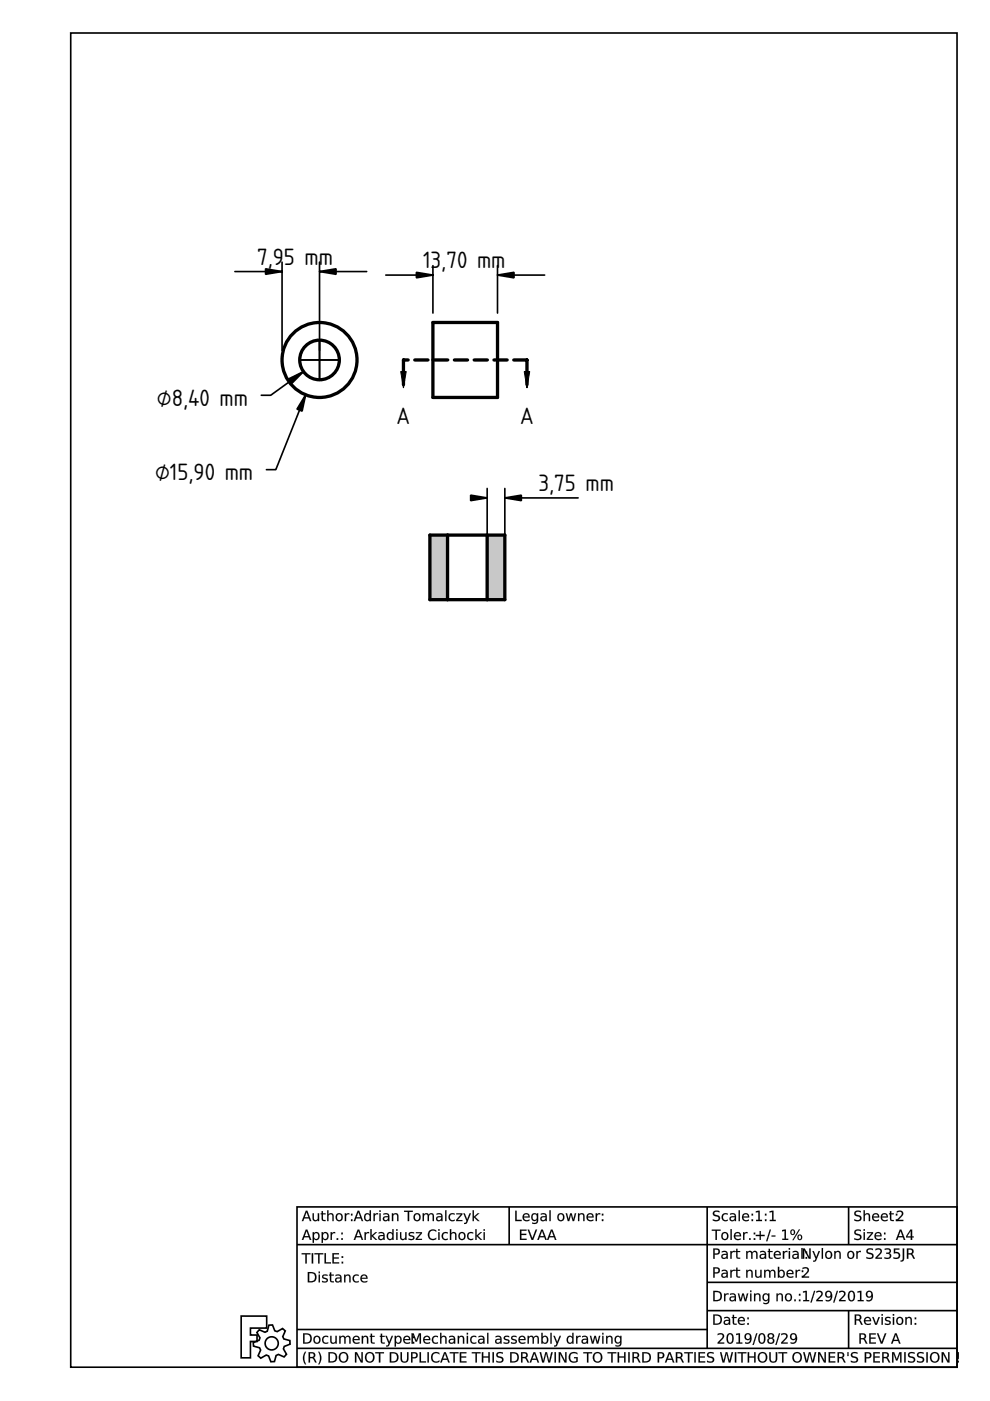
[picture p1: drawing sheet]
<svg xmlns="http://www.w3.org/2000/svg" width="210mm" height="297mm" viewBox="0 0 210 297" stroke-linecap="round" stroke-linejoin="round" font-family="sans-serif">
<defs><g id="words">
<g font-size="4.7">
<text x="54.5" y="56.1">7,9</text>
<text x="60.2" y="56.1">5 mm</text>
<text x="89.7" y="56.9">13,70 mm</text>
<text x="33.3" y="86.1">⌀8,40 mm</text>
<text x="84.1" y="89.9">A</text>
<text x="110.3" y="89.9">A</text>
<text x="32.9" y="101.8">⌀15,90 mm</text>
<text x="114.2" y="104.1">3,75 mm</text>
</g>
</g></defs>
<g fill="none" stroke="#000" stroke-width=".35">
<path d="M15 7h187.9v282.9h-187.9zM63 255.9h139.9v34h-139.9zM108 255.9v8M149.9 255.9v30M179.9 255.9v8M51.1 279h5.4v2.6h-3.4v1.5h1.4v1.3h-1.4v3.5h-2zM63 263.9h139.9M149.9 271.9h53M149.9 277.9h53M179.9 277.9v8M55 281.9l1.2 .6 .5-.3 .3-1.2 .8-.1 .5 1.3 .5 .1 1.1-.6 .6 .5-.5 1.2 .2 .5 1.3 .3v.8l-1.2 .5-.2 .5 .7 1.1-.6 .6-1.2-.5-.5 .2-.3 1.3h-.8l-.5-1.2-.5-.2-1.1 .7-.6-.6 .6-1.2-.3-.4-1.3-.4v-.8l1.2-.4 .2-.5-.6-1.2zM63 281.9h86.9"/>
<path d="M63 285.9h139.9"/>
<circle cx="57.6" cy="284.8" r="1.4"/>
</g>
<g fill="#000">
<path d="M190.2 256.8a.77 .77 0 0 1 .9-.1 .77 .77 0 0 1 .3 1l-.9 .9h1v.3h-1.4v-.3l.5-.4a.94 .94 0 0 0 .5-1.2l-.5-.1-.4 .2zM170.2 268.8a.77 .77 0 0 1 .9-.1 .77 .77 0 0 1 .3 1l-.9 .9h1v.3h-1.4v-.3l.5-.4a.94 .94 0 0 0 .5-1.2l-.5-.1-.4 .2z"/>
<path d="M65 257l-.4 1.1h.8zM64.8 256.7h.4l.8 2.2h-.3l-.2-.6h-1l-.2 .6h-.3zM66.3 257.2h.2v1a.42 .42 0 0 0 .5 .5 .42 .42 0 0 0 .4-.5v-1h.3v1.7h-.3v-.3a.59 .59 0 0 1-.7 .3 .59 .59 0 0 1-.4-.7zM68.2 256.8h.3v.4h.5v.3h-.5v1l.5 .2v.2l-.6-.1-.1-.1-.1-1.2h-.2v-.3h.2zM69.4 256.6h.2v.9a.59 .59 0 0 1 .8-.3 .59 .59 0 0 1 .3 .7v1h-.2v-1a.42 .42 0 0 0-.5-.5 .42 .42 0 0 0-.4 .6v.9h-.2zM71.6 257.6a.58 .58 0 0 0-.1 .8 .58 .58 0 0 0 .8 .1 .58 .58 0 0 0 0-.7 .58 .58 0 0 0-.7-.2zM71.1 258a.83 .83 0 0 1 1.6 0 .83 .83 0 0 1-1.6 0zM73.1 257.2h.3v.3l.2-.2 .5-.1v.3a.48 .48 0 0 0-.5 0 .48 .48 0 0 0-.2 .5v.9h-.3zM74.4 258.5h.3v.4h-.3zM74.4 257.3h.3v.4h-.3z"/>
<path d="M65 257l-.4 1.1h.8zM65 257l.4 1.1h-.8zM64.8 256.7h.4l.8 2.2h-.3l-.2-.6h-1l-.2 .6h-.3zM64.8 256.7l-.8 2.2h.3l.2-.6h1l.2 .6h.3l-.8-2.2zM66.3 257.2h.3v1a.41 .41 0 0 0 .4 .5 .41 .41 0 0 0 .4-.5v-1h.3v1.7h-.3v-.3a.6 .6 0 0 1-.7 .3 .6 .6 0 0 1-.4-.7zM66.3 257.2v1a.58 .58 0 0 0 .4 .7 .58 .58 0 0 0 .7-.3v.3h.3v-1.7h-.3v1a.44 .44 0 0 1-.4 .5 .44 .44 0 0 1-.5-.5v-1zM68.2 256.8h.3v.4h.5v.3h-.5v1l.5 .1v.3a.61 .61 0 0 1-.8-.6v-.8h-.2v-.3h.2zM68.2 256.8v.5l-.2-.1v.3l.2-.1 .1 1.3 .1 .1 .6 .1v-.2l-.5-.1v-.3v-.9l.5 .1v-.3l-.5 .1v-.5zM69.4 256.6h.3l-.1 .9a.6 .6 0 0 1 .8-.3 .6 .6 0 0 1 .4 .7v1h-.3v-1a.41 .41 0 0 0-.5-.4 .41 .41 0 0 0-.3 .5v.9h-.3zM69.4 256.6v2.3h.2v-.9a.44 .44 0 0 1 .4-.6 .44 .44 0 0 1 .5 .5v1h.2v-1a.58 .58 0 0 0-.4-.7 .58 .58 0 0 0-.7 .4v-1zM71.6 257.6a.56 .56 0 0 0-.1 .8 .56 .56 0 0 0 .7 .1 .56 .56 0 0 0 .1-.7 .56 .56 0 0 0-.7-.2zM71.6 257.6a.61 .61 0 0 1 .8 .2 .61 .61 0 0 1-.3 .9 .63 .63 0 0 1-.7-.4 .63 .63 0 0 1 .2-.7zM71.1 258a.85 .85 0 0 1 1.7 0 .85 .85 0 0 1-1.7 0zM71.1 258a.81 .81 0 0 0 1.6 0 .81 .81 0 0 0-1.6 0zM73.1 257.2h.3v.3l.2-.2 .5-.1v.3a.47 .47 0 0 0-.5 .1 .47 .47 0 0 0-.2 .4v.9h-.3zM73.1 257.2v1.7h.3v-.9a.48 .48 0 0 1 .1-.5 .48 .48 0 0 1 .6 0v-.3l-.5 .1-.2 .3v-.4zM74.4 258.5h.3v.4h-.3zM74.4 258.5v.4h.3v-.4zM74.4 257.3h.3v.4h-.3zM74.4 257.3v.4h.3v-.4z"/>
<path d="M76 257l-.4 1.1h.8zM75.8 256.7h.4l.8 2.2h-.3l-.2-.6h-1l-.2 .6h-.3zM77.4 257.4l.5-.2 .5 .3v-.9h.3v2.3h-.3v-.3a.72 .72 0 0 1-1 .2 .72 .72 0 0 1-.2-1zM77.6 257.6a.58 .58 0 0 0-.1 .8 .58 .58 0 0 0 .8 .1 .58 .58 0 0 0 0-.7 .58 .58 0 0 0-.7-.2zM79.2 257.2h.3v.3l.2-.2 .5-.1v.3a.48 .48 0 0 0-.6 0 .48 .48 0 0 0-.1 .5v.9h-.3zM80.4 257.2h.3v1.7h-.3zM80.4 256.6h.3v.4h-.3zM81.6 258.1l-.1 .1a.44 .44 0 0 0 .5 .5 .44 .44 0 0 0 .3-.6zM81.3 257.3a.79 .79 0 0 1 1.3 .7v.9h-.3v-.3a.58 .58 0 0 1-.8 .4 .58 .58 0 0 1-.3-.8 .58 .58 0 0 1 .7-.3h.4a.58 .58 0 0 0-.4-.5 .58 .58 0 0 0-.6 .2zM83.1 257.2h.3v.3a.59 .59 0 0 1 .7-.3 .59 .59 0 0 1 .4 .7v1h-.3v-1a.42 .42 0 0 0-.4-.5 .42 .42 0 0 0-.4 .6v.9h-.3zM85.7 256.7h1.8v.3h-.8v1.9h-.3v-1.9h-.7zM88.1 257.6a.58 .58 0 0 0-.1 .8 .58 .58 0 0 0 .8 .1 .58 .58 0 0 0 .1-.7 .58 .58 0 0 0-.8-.2zM87.6 258a.85 .85 0 0 1 1.7 0 .85 .85 0 0 1-1.7 0zM89.6 257.2h.3v.3a.56 .56 0 0 1 .5-.3 .56 .56 0 0 1 .5 .4 .58 .58 0 0 1 .7-.4 .58 .58 0 0 1 .4 .7v1h-.3v-1a.41 .41 0 0 0-.4-.5 .41 .41 0 0 0-.4 .6v.9h-.2v-1a.41 .41 0 0 0-.5-.5 .41 .41 0 0 0-.3 .6v.9h-.3zM92.8 258.1l-.1 .1a.44 .44 0 0 0 .6 .5 .44 .44 0 0 0 .3-.6zM92.6 257.3a.79 .79 0 0 1 1.2 .7v.9h-.2v-.3a.58 .58 0 0 1-.8 .4 .58 .58 0 0 1-.3-.8 .58 .58 0 0 1 .7-.3h.4a.58 .58 0 0 0-.4-.5 .58 .58 0 0 0-.6 .2zM94.4 256.6h.3v2.3h-.3zM95.3 257.4l.7-.2 .4 .1v.3a.63 .63 0 0 0-.8 0 .63 .63 0 0 0 0 .9 .63 .63 0 0 0 .8 .1v.2a.88 .88 0 0 1-1.2-.2 .88 .88 0 0 1 .1-1.2zM96.7 257.2h1.3v.3l-1 1.2h1v.2h-1.3v-.3l1-1.1h-1zM98.2 257.2h.3l.5 1.3 .6-1.3h.2l-.8 2-.2 .3h-.4v-.2l.3-.1 .2-.3zM100.2 256.6h.3v1.4l.8-.8h.3l-.8 .8 .9 .9h-.4l-.8-.8v.8h-.3z"/>
<path d="M76 257l-.4 1.1h.8zM76 257l.4 1.1h-.8zM75.8 256.7h.4l.8 2.2h-.3l-.2-.6h-1l-.2 .6h-.3zM75.8 256.7l-.8 2.2h.3l.2-.6h1l.2 .6h.3l-.8-2.2zM77.4 257.4a.61 .61 0 0 1 1 .1v-.9h.3v2.3h-.3v-.3a.62 .62 0 0 1-.6 .4 .62 .62 0 0 1-.5-.5l-.1-.7zM77.4 257.5a.83 .83 0 0 0-.2 .9 .83 .83 0 0 0 1 .4l.2-.2v.3h.3v-2.3h-.3v1a.6 .6 0 0 0-1-.1zM77.6 257.6a.56 .56 0 0 0-.1 .8 .56 .56 0 0 0 .7 .1 .56 .56 0 0 0 .1-.7 .56 .56 0 0 0-.7-.2zM77.6 257.6a.61 .61 0 0 1 .8 .2 .61 .61 0 0 1-.3 .9 .64 .64 0 0 1-.6-.4 .64 .64 0 0 1 .1-.7zM79.2 257.2h.3v.3l.2-.2 .5-.1-.1 .3a.47 .47 0 0 0-.4 .1 .47 .47 0 0 0-.2 .4v.9h-.3zM79.2 257.2v1.7h.3v-.9a.48 .48 0 0 1 .1-.5 .48 .48 0 0 1 .6 0v-.3l-.5 .1-.2 .3v-.4zM80.4 257.2h.3v1.7h-.3zM80.4 257.2v1.7h.3v-1.7zM80.4 256.6h.3v.4h-.3zM80.4 256.6v.4h.3v-.4zM81.6 258.2h-.1a.42 .42 0 0 0 .5 .5 .42 .42 0 0 0 .3-.6zM81.6 258.1l.7-.1a.46 .46 0 0 1-.3 .6 .46 .46 0 0 1-.6-.2zM81.3 257.3a.81 .81 0 0 1 1.3 .7v.9h-.3v-.3a.59 .59 0 0 1-.8 .4 .59 .59 0 0 1-.3-.8 .59 .59 0 0 1 .7-.4l.4 .1a.58 .58 0 0 0-.4-.5 .58 .58 0 0 0-.6 .2zM81.3 257.3v.3a.62 .62 0 0 1 1 .3 .74 .74 0 0 0-.8 0 .74 .74 0 0 0-.3 .7 .62 .62 0 0 0 1.1 0v.3h.2a1.81 1.81 0 0 0-.1-1.5l-.6-.2zM83.1 257.2h.3v.3a.6 .6 0 0 1 .7-.3 .6 .6 0 0 1 .4 .7v1h-.3v-1a.41 .41 0 0 0-.4-.4 .41 .41 0 0 0-.4 .5v.9h-.3zM83.1 257.2v1.7h.3v-.9a.44 .44 0 0 1 .4-.6 .44 .44 0 0 1 .4 .5v1h.3v-1a.58 .58 0 0 0-.4-.7 .58 .58 0 0 0-.7 .4v-.4zM85.7 256.7h1.8v.3h-.8l.1 1.9h-.4v-1.9h-.7zM85.7 256.7v.3l.8-.1-.1 2h.3v-2l.8 .1v-.3zM88.1 257.6a.56 .56 0 0 0-.1 .8 .56 .56 0 0 0 .8 .1 .56 .56 0 0 0 0-.7 .56 .56 0 0 0-.7-.2zM88.1 257.6a.61 .61 0 0 1 .8 .2 .61 .61 0 0 1-.3 .9 .63 .63 0 0 1-.6-.4 .63 .63 0 0 1 .1-.7zM87.6 258a.85 .85 0 0 1 1.7 0 .85 .85 0 0 1-1.7 0zM87.6 258a.81 .81 0 0 0 1.6 0 .81 .81 0 0 0-1.6 0zM89.6 257.2h.3v.3a.56 .56 0 0 1 .5-.3 .56 .56 0 0 1 .5 .4 .59 .59 0 0 1 .7-.4 .59 .59 0 0 1 .4 .7v1h-.3v-1a.39 .39 0 0 0-.4-.4 .39 .39 0 0 0-.3 .5v.9h-.3v-1a.39 .39 0 0 0-.5-.4 .39 .39 0 0 0-.3 .5v.9h-.3zM89.6 257.2v1.7h.3v-.9a.42 .42 0 0 1 .3-.6 .42 .42 0 0 1 .5 .5v1h.2v-.9a.42 .42 0 0 1 .4-.6 .42 .42 0 0 1 .5 .5l-.1 1h.3v-1a.57 .57 0 0 0-.4-.7 .57 .57 0 0 0-.7 .4 .55 .55 0 0 0-.5-.4 .55 .55 0 0 0-.5 .4v-.4zM92.8 258.2a.42 .42 0 0 0 .5 .5 .42 .42 0 0 0 .2-.6zM92.8 258.1l.8-.1a.46 .46 0 0 1-.3 .6 .46 .46 0 0 1-.6-.2zM92.6 257.3a.81 .81 0 0 1 1.2 .7v.9h-.3l.1-.3a.59 .59 0 0 1-.8 .4 .59 .59 0 0 1-.3-.8 .59 .59 0 0 1 .7-.4l.4 .1a.58 .58 0 0 0-.5-.5 .58 .58 0 0 0-.5 .2zM92.6 257.3v.3a.62 .62 0 0 1 1 .3 .74 .74 0 0 0-.8 0 .74 .74 0 0 0-.3 .7 .62 .62 0 0 0 1.1 0v.3h.2a1.81 1.81 0 0 0-.2-1.5l-.5-.2zM94.4 256.6h.3v2.3h-.3zM94.4 256.6v2.3h.3v-2.3zM95.3 257.4a.99 .99 0 0 1 1.1-.1v.3a.62 .62 0 0 0-.8 0 .62 .62 0 0 0 0 .9 .62 .62 0 0 0 .8 .1 .45 .45 0 0 1-.2 .4 .45 .45 0 0 1-.5-.1 .93 .93 0 0 1-.4-1.5zM95.3 257.4a.87 .87 0 0 0 0 1.2 .87 .87 0 0 0 1.1 .2v-.2a.64 .64 0 0 1-.9-.1 .64 .64 0 0 1 0-.9 .64 .64 0 0 1 .9 0v-.3l-.4-.1zM96.7 257.2h1.3v.3l-1 1.2h1v.2h-1.3v-.3l1-1.1h-1zM96.7 257.2v.3l1.1-.1-1.1 1.2v.3h1.3v-.2h-1l1-1.2v-.3zM98.2 257.2h.3l.5 1.3 .5-1.3h.4l-.8 1.8a.55 .55 0 0 1-.7 .5v-.2l.3-.1 .2-.3zM98.2 257.2l.7 1.7-.2 .3-.3 .1v.2h.4l.2-.2 .8-2.1h-.2l-.6 1.4-.5-1.4zM100.2 256.6h.3v1.4l.8-.8h.4l-.9 .8 .9 .9h-.4l-.8-.8v.8h-.3zM100.2 256.6v2.3h.3v-.8l.8 .8h.4l-1-.9 .9-.8h-.3l-.8 .8v-1.4z"/>
<path d="M109.2 256.7h.3v1.9h1.1v.3h-1.4zM111 257.4a.76 .76 0 0 1 .9-.1 .76 .76 0 0 1 .4 .8h-1.2a.7 .7 0 0 0 1.1 .5v.2a.93 .93 0 0 1-1.2-.1 .93 .93 0 0 1 0-1.3zM111.2 257.6l-.1 .3h.9l-.2-.4zM113 257.6a.54 .54 0 0 0 0 .8 .54 .54 0 0 0 .8 0 .55 .55 0 0 0-.1-.7 .55 .55 0 0 0-.7-.1zM112.8 257.4l.5-.2 .5 .3v-.3h.3v1.5a.83 .83 0 0 1-1.3 .7v-.2a.6 .6 0 0 0 .7 .1 .6 .6 0 0 0 .3-.7 .71 .71 0 0 1-.9 .2 .71 .71 0 0 1-.2-1zM114.9 258.1v.1a.44 .44 0 0 0 .5 .5 .44 .44 0 0 0 .3-.6zM114.7 257.3a.79 .79 0 0 1 1.2 .7v.9h-.2v-.3a.58 .58 0 0 1-.8 .4 .58 .58 0 0 1-.3-.8 .58 .58 0 0 1 .7-.3h.4a.58 .58 0 0 0-.4-.5 .58 .58 0 0 0-.6 .2zM116.5 256.6h.3v2.3h-.3zM118.6 257.6a.58 .58 0 0 0-.1 .8 .58 .58 0 0 0 .8 .1 .58 .58 0 0 0 0-.7 .58 .58 0 0 0-.7-.2zM118.1 258a.83 .83 0 0 1 1.6 0 .83 .83 0 0 1-1.6 0zM120 257.2h.2l.4 1.3 .3-1.3h.3l.4 1.3 .3-1.3h.3l-.5 1.7h-.3l-.3-1.4-.4 1.4h-.3zM122.6 257.2h.2v.3a.59 .59 0 0 1 .7-.3 .59 .59 0 0 1 .4 .7v1h-.2v-1a.42 .42 0 0 0-.5-.5 .42 .42 0 0 0-.4 .6v.9h-.2zM124.6 257.4a.76 .76 0 0 1 .9-.1 .76 .76 0 0 1 .4 .8h-1.3a.7 .7 0 0 0 1.2 .5v.2a.93 .93 0 0 1-1.2-.1 .93 .93 0 0 1 0-1.3zM124.8 257.6l-.2 .3h1l-.3-.4zM126.3 257.2h.3v.3l.2-.2 .5-.1v.3a.48 .48 0 0 0-.5 0 .48 .48 0 0 0-.2 .5v.9h-.3zM127.6 258.5h.3v.4h-.3zM127.6 257.3h.3v.4h-.3z"/>
<path d="M109.2 256.7h.4l-.1 1.9h1.1v.3h-1.4zM109.2 256.7v2.2h1.4v-.3l-1.1 .1v-2zM111 257.4a.77 .77 0 0 1 .9-.1 .77 .77 0 0 1 .4 .8h-1.2a.69 .69 0 0 0 .5 .6 .69 .69 0 0 0 .7-.2v.1a.54 .54 0 0 1-.9 .3 .91 .91 0 0 1-.4-1.5zM111 257.5a.91 .91 0 0 0 0 1.2 .91 .91 0 0 0 1.2 .1l.1-.2a.71 .71 0 0 1-.8 .1 .71 .71 0 0 1-.4-.6h1.2a.74 .74 0 0 0-.4-.8 .74 .74 0 0 0-.9 .2zM111.2 257.6l-.1 .3h.9l-.2-.4zM111.2 257.6a.47 .47 0 0 1 .6-.2 .47 .47 0 0 1 .2 .5h-.9zM113 257.6a.53 .53 0 0 0 0 .8 .53 .53 0 0 0 .8 0 .53 .53 0 0 0-.1-.7 .53 .53 0 0 0-.7-.1zM113 257.6a.59 .59 0 0 1 .9 .2 .59 .59 0 0 1-.3 .8 .62 .62 0 0 1-.7-.3 .62 .62 0 0 1 .1-.7zM112.8 257.4a.61 .61 0 0 1 1 .1v-.3h.3v1.5a.88 .88 0 0 1-1.3 .7v-.3a.61 .61 0 0 0 .7 .1 .61 .61 0 0 0 .3-.6 .62 .62 0 0 1-.6 .3 .62 .62 0 0 1-.5-.4l-.1-.7zM112.8 257.4a.78 .78 0 0 0-.1 1.1 .78 .78 0 0 0 1 .2l.1-.2a.61 .61 0 0 1-.2 .8 .61 .61 0 0 1-.8-.1v.2a.82 .82 0 0 0 1.3-.7v-1.5h-.3v.4a.6 .6 0 0 0-1-.2zM115 258.2h-.1a.42 .42 0 0 0 .5 .5 .42 .42 0 0 0 .3-.6zM114.9 258.1l.8-.1a.46 .46 0 0 1-.3 .6 .46 .46 0 0 1-.6-.2zM114.7 257.3a.81 .81 0 0 1 1.3 .7v.9h-.3v-.3a.59 .59 0 0 1-.8 .4 .59 .59 0 0 1-.3-.8 .59 .59 0 0 1 .7-.4l.4 .1a.58 .58 0 0 0-.5-.5 .58 .58 0 0 0-.5 .2zM114.7 257.3v.3a.62 .62 0 0 1 1 .3 .74 .74 0 0 0-.8 0 .74 .74 0 0 0-.3 .7 .62 .62 0 0 0 1.1 0v.3h.2a1.81 1.81 0 0 0-.1-1.5l-.6-.2zM116.5 256.6h.3v2.3h-.3zM116.5 256.6v2.3h.3v-2.3zM118.6 257.6a.56 .56 0 0 0-.1 .8 .56 .56 0 0 0 .7 .1 .56 .56 0 0 0 .1-.7 .56 .56 0 0 0-.7-.2zM118.6 257.6a.61 .61 0 0 1 .8 .2 .61 .61 0 0 1-.3 .9 .63 .63 0 0 1-.7-.4 .63 .63 0 0 1 .2-.7zM118.1 258a.85 .85 0 0 1 1.7 0 .85 .85 0 0 1-1.7 0zM118.1 258a.81 .81 0 0 0 1.6 0 .81 .81 0 0 0-1.6 0zM119.9 257.2h.3l.4 1.3 .3-1.3h.3l.4 1.3 .3-1.3h.3l-.5 1.7h-.3l-.3-1.4-.4 1.4h-.3zM120 257.2l.4 1.7h.3l.4-1.4 .3 1.4h.3l.5-1.7h-.3l-.3 1.4-.4-1.4h-.3l-.3 1.4-.4-1.4zM122.5 257.2h.3v.3a.6 .6 0 0 1 .8-.3 .6 .6 0 0 1 .3 .7v1h-.3v-1a.41 .41 0 0 0-.4-.4 .41 .41 0 0 0-.4 .5v.9h-.3zM122.6 257.2v1.7h.2v-.9a.44 .44 0 0 1 .4-.6 .44 .44 0 0 1 .5 .5v1h.2v-1a.58 .58 0 0 0-.4-.7 .58 .58 0 0 0-.7 .4v-.4zM124.6 257.4a.77 .77 0 0 1 .9-.1 .77 .77 0 0 1 .4 .8h-1.3a.69 .69 0 0 0 .5 .6 .69 .69 0 0 0 .7-.2v.1a.54 .54 0 0 1-.8 .3 .91 .91 0 0 1-.4-1.5zM124.6 257.5a.91 .91 0 0 0 0 1.2 .91 .91 0 0 0 1.2 .1v-.2a.71 .71 0 0 1-.7 .1 .71 .71 0 0 1-.5-.6h1.3a.74 .74 0 0 0-.4-.8 .74 .74 0 0 0-.9 .2zM124.8 257.6l-.2 .3h1l-.3-.4zM124.8 257.6a.47 .47 0 0 1 .5-.2 .47 .47 0 0 1 .3 .5h-1zM126.3 257.2h.3v.3l.2-.2 .5-.1v.3a.47 .47 0 0 0-.5 .1 .47 .47 0 0 0-.2 .4v.9h-.3zM126.3 257.2v1.7h.3v-.9a.48 .48 0 0 1 .1-.5 .48 .48 0 0 1 .6 0v-.3l-.5 .1-.2 .3v-.4zM127.6 258.5h.3v.4h-.3zM127.6 258.5v.4h.3v-.4zM127.6 257.3h.3v.4h-.3zM127.6 257.3v.4h.3v-.4z"/>
<path d="M151.3 256.8l.9-.1 .3 .1v.3a.66 .66 0 0 0-1 .3v.1a1.17 1.17 0 0 1 1.2 .8 .99 .99 0 0 1-1.6 .5v-.3a.78 .78 0 0 0 1.3-.2l-.1-.2a1.06 1.06 0 0 1-1.1-1zM153.2 257.4l.8-.2 .3 .1v.3a.63 .63 0 0 0-.8 0 .63 .63 0 0 0 0 .9 .63 .63 0 0 0 .8 .1v.2a.88 .88 0 0 1-1.2-.2 .88 .88 0 0 1 .1-1.2zM155.1 258.1l-.1 .1a.44 .44 0 0 0 .5 .5 .44 .44 0 0 0 .3-.6zM154.8 257.3a.79 .79 0 0 1 1.3 .7v.9h-.3v-.3a.58 .58 0 0 1-.8 .4 .58 .58 0 0 1-.3-.8 .58 .58 0 0 1 .7-.3h.4a.58 .58 0 0 0-.4-.5 .58 .58 0 0 0-.6 .2zM156.6 256.6h.3v2.3h-.3zM157.5 257.4a.76 .76 0 0 1 1-.1 .76 .76 0 0 1 .3 .8h-1.2a.7 .7 0 0 0 1.2 .5v.2a.93 .93 0 0 1-1.3-.1 .93 .93 0 0 1 0-1.3zM157.8 257.6l-.2 .3h1l-.3-.4zM159.4 258.5h.3v.4h-.3zM159.4 257.3h.3v.4h-.3z"/>
<path d="M151.3 256.8l.4-.1a.56 .56 0 0 1 .9 .4 .65 .65 0 0 0-1.1 .3l.5 .2a.69 .69 0 0 1 .7 .9 .69 .69 0 0 1-1 .4l-.6-.1v-.3a.83 .83 0 0 0 1.2-.2v-.2l-.4-.2a.65 .65 0 0 1-.7-.3 .65 .65 0 0 1 .1-.8zM151.3 256.8a.58 .58 0 0 0-.1 .7 .58 .58 0 0 0 .6 .4 .46 .46 0 0 1 .6 .5 .46 .46 0 0 1-.7 .3l-.6-.2v.3a.93 .93 0 0 0 1.5-.7l-.2-.3-.9-.3a.46 .46 0 0 1 .1-.6 .46 .46 0 0 1 .6 0l.3 .2v-.3l-.6-.1zM153.2 257.4a.99 .99 0 0 1 1.1-.1v.3a.62 .62 0 0 0-.8 0 .62 .62 0 0 0 0 .9 .62 .62 0 0 0 .8 .1 .45 .45 0 0 1-.2 .4 .45 .45 0 0 1-.5-.1 .93 .93 0 0 1-.4-1.5zM153.2 257.4a.87 .87 0 0 0 0 1.2 .87 .87 0 0 0 1.1 .2v-.2a.64 .64 0 0 1-.9-.1 .64 .64 0 0 1 0-.9 .64 .64 0 0 1 .9 0v-.3l-.4-.1zM155.1 258.2h-.1a.42 .42 0 0 0 .5 .5 .42 .42 0 0 0 .3-.6zM155.1 258.1l.7-.1a.46 .46 0 0 1-.3 .6 .46 .46 0 0 1-.6-.2zM154.8 257.3a.81 .81 0 0 1 1.3 .7v.9h-.3v-.3a.59 .59 0 0 1-.8 .4 .59 .59 0 0 1-.3-.8 .59 .59 0 0 1 .7-.4l.4 .1a.58 .58 0 0 0-.4-.5 .58 .58 0 0 0-.6 .2zM154.8 257.3v.3a.62 .62 0 0 1 1 .3 .74 .74 0 0 0-.8 0 .74 .74 0 0 0-.3 .7 .62 .62 0 0 0 1.1 0v.3h.2a1.81 1.81 0 0 0-.1-1.5l-.6-.2zM156.6 256.6h.3v2.3h-.3zM156.6 256.6v2.3h.3v-2.3zM157.5 257.4a.77 .77 0 0 1 1-.1 .77 .77 0 0 1 .3 .8h-1.2a.69 .69 0 0 0 .5 .6 .69 .69 0 0 0 .7-.2v.1a.54 .54 0 0 1-.9 .3 .91 .91 0 0 1-.4-1.5zM157.6 257.5a.91 .91 0 0 0 0 1.2 .91 .91 0 0 0 1.2 .1v-.2a.71 .71 0 0 1-.8 .1 .71 .71 0 0 1-.4-.6h1.2a.74 .74 0 0 0-.3-.8 .74 .74 0 0 0-.9 .2zM157.8 257.6l-.2 .3h1l-.3-.4zM157.8 257.6a.47 .47 0 0 1 .5-.2 .47 .47 0 0 1 .3 .5h-1zM159.3 258.5h.4v.4h-.4zM159.4 258.5v.4h.3v-.4zM159.3 257.3h.4v.4h-.4zM159.4 257.3v.4h.3v-.4z"/>
<path d="M160.3 256.8l.8-.1v1.9h.5v.3h-1.3v-.3h.5v-1.6l-.5 .1zM162.2 258.5h.3v.4h-.3zM162.2 257.3h.3v.4h-.3zM163.2 256.8l.8-.1v1.9h.5v.3h-1.3v-.3h.5v-1.6l-.5 .1z"/>
<path d="M160.2 256.8l.9-.1v1.9h.5v.3h-1.3v-.3h.5v-1.6l-.6 .1zM160.3 256.8v.3l.5-.1v1.7l-.5-.1v.3h1.3v-.3l-.5 .1v-2zM162.2 258.5h.3v.4h-.3zM162.2 258.5v.4h.3v-.4zM162.2 257.3h.3v.4h-.3zM162.2 257.3v.4h.3v-.4zM163.2 256.8l.8-.1v1.9h.5v.3h-1.3v-.3h.5v-1.6l-.5 .1zM163.2 256.8v.3l.5-.1v1.7l-.5-.1v.3h1.3v-.3l-.5 .1v-2z"/>
<path d="M181.3 256.8l.9-.1 .3 .1v.3a.66 .66 0 0 0-1.1 .3l.1 .1a1.17 1.17 0 0 1 1.2 .8 .99 .99 0 0 1-1.6 .5v-.3a.78 .78 0 0 0 1.2-.2v-.2a1.06 1.06 0 0 1-1.2-1zM183.1 256.6h.3v.9a.59 .59 0 0 1 .7-.3 .59 .59 0 0 1 .4 .7v1h-.3v-1a.42 .42 0 0 0-.4-.5 .42 .42 0 0 0-.4 .6v.9h-.3zM185.1 257.4a.76 .76 0 0 1 .9-.1 .76 .76 0 0 1 .4 .8h-1.2a.7 .7 0 0 0 1.1 .5v.2a.93 .93 0 0 1-1.2-.1 .93 .93 0 0 1 0-1.3zM185.3 257.6l-.1 .3h.9l-.2-.4zM187 257.4a.76 .76 0 0 1 .9-.1 .76 .76 0 0 1 .4 .8h-1.3a.7 .7 0 0 0 1.2 .5v.2a.93 .93 0 0 1-1.2-.1 .93 .93 0 0 1 0-1.3zM187.2 257.6l-.2 .3h1l-.3-.4zM188.7 256.8h.3v.4h.5v.3h-.5v1l.5 .2v.2l-.6-.1-.2-.1v-1.2h-.2v-.3h.2zM189.9 258.5h.4v.4h-.4zM189.9 257.3h.4v.4h-.4z"/>
<path d="M181.3 256.8l.4-.1a.56 .56 0 0 1 .8 .4 .65 .65 0 0 0-1 .3l.5 .2a.69 .69 0 0 1 .7 .9 .69 .69 0 0 1-1 .4l-.6-.1v-.3a.83 .83 0 0 0 1.2-.2l-.1-.2-.3-.2a.65 .65 0 0 1-.7-.3 .65 .65 0 0 1 .1-.8zM181.3 256.8a.58 .58 0 0 0-.1 .7 .58 .58 0 0 0 .5 .4 .46 .46 0 0 1 .7 .5 .46 .46 0 0 1-.7 .3l-.6-.2v.3a.93 .93 0 0 0 1.5-.7l-.2-.3-.9-.3a.46 .46 0 0 1 .1-.6 .46 .46 0 0 1 .6 0l.3 .2v-.3l-.6-.1zM183.1 256.6h.3v.9a.6 .6 0 0 1 .7-.3 .6 .6 0 0 1 .4 .7v1h-.3v-1a.41 .41 0 0 0-.4-.4 .41 .41 0 0 0-.4 .5v.9h-.3zM183.1 256.6v2.3h.3v-.9a.44 .44 0 0 1 .4-.6 .44 .44 0 0 1 .4 .5v1h.3v-1a.58 .58 0 0 0-.4-.7 .58 .58 0 0 0-.7 .4v-1zM185.1 257.4a.77 .77 0 0 1 .9-.1 .77 .77 0 0 1 .4 .8h-1.2a.69 .69 0 0 0 .5 .6 .69 .69 0 0 0 .7-.2v.1a.54 .54 0 0 1-.9 .3 .91 .91 0 0 1-.4-1.5zM185.1 257.5a.91 .91 0 0 0 0 1.2 .91 .91 0 0 0 1.2 .1l.1-.2a.71 .71 0 0 1-.8 .1 .71 .71 0 0 1-.4-.6h1.2a.74 .74 0 0 0-.4-.8 .74 .74 0 0 0-.9 .2zM185.3 257.6l-.1 .3h.9l-.2-.4zM185.3 257.6a.47 .47 0 0 1 .6-.2 .47 .47 0 0 1 .2 .5h-.9zM186.9 257.4a.77 .77 0 0 1 1-.1 .77 .77 0 0 1 .4 .8h-1.3a.69 .69 0 0 0 .5 .6 .69 .69 0 0 0 .7-.2v.1a.54 .54 0 0 1-.9 .3 .91 .91 0 0 1-.4-1.5zM187 257.5a.91 .91 0 0 0 0 1.2 .91 .91 0 0 0 1.2 .1v-.2a.71 .71 0 0 1-.7 .1 .71 .71 0 0 1-.5-.6h1.2a.74 .74 0 0 0-.3-.8 .74 .74 0 0 0-.9 .2zM187.2 257.6l-.2 .3h1l-.3-.4zM187.2 257.6a.47 .47 0 0 1 .5-.2 .47 .47 0 0 1 .3 .5h-1zM188.7 256.8h.3v.4h.5v.3h-.5v1l.5 .1v.3a.61 .61 0 0 1-.8-.6v-.8h-.2v-.3h.2zM188.7 256.8v.5l-.2-.1v.3l.2-.1 .1 1.3 .1 .1 .6 .1v-.2l-.5-.1-.1-.3v-.9l.6 .1v-.3l-.6 .1 .1-.5zM189.9 258.5h.4v.4h-.4zM189.9 258.5v.4h.4v-.4zM189.9 257.3h.4v.4h-.4zM189.9 257.3v.4h.4v-.4z"/>
<path d="M190.1 256.8a.78 .78 0 0 1 1-.1 .78 .78 0 0 1 .3 1l-.9 .9h1v.3h-1.4a.59 .59 0 0 1 .5-.7 .93 .93 0 0 0 .5-1.2l-.5-.1-.5 .2zM190.2 256.8v.3a.55 .55 0 0 1 .8-.1 .55 .55 0 0 1 0 .8l-.9 .8v.3h1.4v-.3l-1 .1 .8-.9a.71 .71 0 0 0 0-1 .71 .71 0 0 0-1 0z"/>
<path d="M64 265.7h1.8v.2h-.8v2h-.3v-2h-.7zM66.1 265.7h.3v2.2h-.3zM66.7 265.7h1.8v.2h-.7v2h-.3v-2h-.8zM68.8 265.7h.3v1.9h1.1v.3h-1.4zM70.5 265.7h1.4v.2h-1.1v.7h1v.2h-1v.8h1.1v.3h-1.4zM72.4 267.5h.3v.4h-.3zM72.4 266.3h.3v.4h-.3z"/>
<path d="M63.9 265.7h1.9v.3l-.8-.1 .1 2h-.4v-2l-.8 .1zM64 265.7v.2h.8l-.1 2h.3v-2h.8v-.2zM66.1 265.7h.3v2.2h-.3zM66.1 265.7v2.2h.3v-2.2zM66.7 265.7h1.8v.3l-.7-.1v2h-.4l.1-2-.8 .1zM66.7 265.7v.2h.8v2h.3l-.1-2h.8v-.2zM68.8 265.7h.3v1.9h1.1v.3h-1.4zM68.8 265.7v2.2h1.4v-.3l-1.1 .1v-2zM70.5 265.7h1.4v.3l-1.1-.1v.7h1v.3l-1-.1v.8h1.1v.3h-1.4zM70.5 265.7v2.2h1.4v-.3l-1.1 .1v-.9h1v-.2h-1v-.7h1.1v-.2zM72.4 267.5h.4v.4h-.4zM72.4 267.5v.4h.3v-.4zM72.4 266.3h.4v.4h-.4zM72.4 266.3v.4h.3v-.4z"/>
<path d="M65 261l-.4 1.1h.8zM64.8 260.7h.4l.8 2.2h-.3l-.2-.6h-1l-.2 .6h-.3zM66.3 261.2h.3v.3a.72 .72 0 0 1 .9-.2 .72 .72 0 0 1 .2 1 .64 .64 0 0 1-.4 .6 .64 .64 0 0 1-.7-.3v.9h-.3zM66.7 261.6a.58 .58 0 0 0-.1 .8 .58 .58 0 0 0 .8 .1 .58 .58 0 0 0 .1-.7 .58 .58 0 0 0-.8-.2zM68.2 261.2h.3v.3a.72 .72 0 0 1 .9-.2 .72 .72 0 0 1 .2 1 .64 .64 0 0 1-.4 .6 .64 .64 0 0 1-.7-.3v.9h-.3zM68.6 261.6a.58 .58 0 0 0-.1 .8 .58 .58 0 0 0 .8 .1 .58 .58 0 0 0 .1-.7 .58 .58 0 0 0-.8-.2zM70.1 261.2h.3v.3l.2-.2 .5-.1v.3a.48 .48 0 0 0-.5 0 .48 .48 0 0 0-.2 .5v.9h-.3zM71.4 262.5h.3v.4h-.3zM72.4 262.5h.3v.4h-.3zM72.4 261.3h.3v.4h-.3z"/>
<path d="M65 261l-.4 1.1h.8zM65 260.9l.4 1.2h-.8zM64.8 260.7h.4l.8 2.2h-.3l-.2-.6h-1l-.2 .6h-.3zM64.8 260.7l-.8 2.2h.3l.2-.6h1l.2 .6h.3l-.8-2.2zM66.3 261.2h.3v.3a.62 .62 0 0 1 .6-.3 .62 .62 0 0 1 .5 .4 .79 .79 0 0 1 0 1 .79 .79 0 0 1-1 .2l-.1-.2v.9h-.3zM66.3 261.2v2.3h.3v-.9a.7 .7 0 0 0 .9 .2 .7 .7 0 0 0 .2-1 .63 .63 0 0 0-.5-.6 .63 .63 0 0 0-.6 .4v-.4zM66.7 261.6a.56 .56 0 0 0-.1 .8 .56 .56 0 0 0 .7 .1 .56 .56 0 0 0 .1-.7 .56 .56 0 0 0-.7-.2zM66.7 261.6a.61 .61 0 0 1 .8 .2 .61 .61 0 0 1-.3 .9 .64 .64 0 0 1-.6-.4 .64 .64 0 0 1 .1-.7zM68.2 261.2h.3v.3a.62 .62 0 0 1 .6-.3 .62 .62 0 0 1 .5 .4 .79 .79 0 0 1 0 1 .79 .79 0 0 1-1 .2l-.1-.2v.9h-.3zM68.2 261.2v2.3h.3v-.9a.7 .7 0 0 0 .9 .2 .7 .7 0 0 0 .2-1 .63 .63 0 0 0-.4-.6 .63 .63 0 0 0-.7 .4v-.4zM68.6 261.6a.56 .56 0 0 0-.1 .8 .56 .56 0 0 0 .8 .1 .56 .56 0 0 0 0-.7 .56 .56 0 0 0-.7-.2zM68.6 261.6a.61 .61 0 0 1 .8 .2 .61 .61 0 0 1-.3 .9 .64 .64 0 0 1-.6-.4 .64 .64 0 0 1 .1-.7zM70.1 261.2h.3v.3l.2-.2 .5-.1v.3a.47 .47 0 0 0-.5 .1 .47 .47 0 0 0-.2 .4v.9h-.3zM70.1 261.2v1.7h.3v-.9a.48 .48 0 0 1 .1-.5 .48 .48 0 0 1 .6 0v-.3l-.5 .1-.2 .3v-.4zM71.4 262.5h.3v.4h-.3zM71.4 262.5v.4h.3v-.4zM72.4 262.5h.3v.4h-.3zM72.4 262.5v.4h.3v-.4zM72.4 261.3h.3v.4h-.3zM72.4 261.3v.4h.3v-.4z"/>
<path d="M65.6 269.9v1.7a.91 .91 0 0 0 1.2-.8 .91 .91 0 0 0-1.2-.9zM65.3 269.7h.6a1.1 1.1 0 0 1 1.2 1.1 1.1 1.1 0 0 1-1.2 1.1h-.6zM67.6 270.2h.2v1.7h-.2zM67.6 269.6h.2v.3h-.2zM68.5 270.3h.8l.1 .2a.45 .45 0 0 0-.5-.1 .45 .45 0 0 0-.3 .4 .81 .81 0 0 1 .9 .8 1.07 1.07 0 0 1-1.2 .2v-.3a.58 .58 0 0 0 .9-.1v-.1a.66 .66 0 0 1-.7-.3 .66 .66 0 0 1 0-.7zM70 269.8h.2v.4h.6v.3h-.6v1l.6 .2v.2l-.6-.1-.2-.1v-1.2h-.2v-.3h.2zM71.4 271.1l-.1 .1a.44 .44 0 0 0 .6 .5 .44 .44 0 0 0 .2-.6zM71.2 270.3a.79 .79 0 0 1 1.2 .6v1h-.3v-.3a.58 .58 0 0 1-.7 .3 .58 .58 0 0 1-.3-.7 .58 .58 0 0 1 .7-.4h.3a.58 .58 0 0 0-.4-.4 .58 .58 0 0 0-.5 .2zM73 270.2h.2v.3a.59 .59 0 0 1 .8-.3 .59 .59 0 0 1 .3 .7v1h-.2v-1a.42 .42 0 0 0-.5-.5 .42 .42 0 0 0-.4 .6v.9h-.2zM75 270.4l.7-.2 .4 .1v.3a.63 .63 0 0 0-.9 0 .63 .63 0 0 0 0 .9 .63 .63 0 0 0 .9 .1v.2a.88 .88 0 0 1-1.2-.2 .88 .88 0 0 1 .1-1.2zM76.6 270.4a.76 .76 0 0 1 .9-.1 .76 .76 0 0 1 .4 .8h-1.2a.7 .7 0 0 0 1.2 .4v.3a.93 .93 0 0 1-1.3-.1 .93 .93 0 0 1 0-1.3zM76.8 270.6l-.1 .3h1l-.3-.4z"/>
<path d="M65.6 269.9v1.7a.89 .89 0 0 0 1.2-.8 .89 .89 0 0 0-1.2-.8zM65.5 269.9a.92 .92 0 0 1 1.3 .9 .92 .92 0 0 1-1.3 .8zM65.3 269.7a1.36 1.36 0 0 1 1.8 1.1 1.03 1.03 0 0 1-1.2 1.1h-.6zM65.3 269.7v2.2h.6a1.09 1.09 0 0 0 1.2-1.1 1.09 1.09 0 0 0-1.2-1.1zM67.5 270.2h.3v1.7h-.3zM67.6 270.2v1.7h.2v-1.7zM67.5 269.6h.3v.4h-.3zM67.6 269.6v.3h.2v-.3zM68.4 270.3l.3-.1a.45 .45 0 0 1 .5 0 .45 .45 0 0 1 .3 .4h-.1a.44 .44 0 0 0-.5-.2 .44 .44 0 0 0-.3 .4l.4 .1a.54 .54 0 0 1 .5 .7 .54 .54 0 0 1-.8 .3l-.4-.1v-.3a.57 .57 0 0 0 .9-.1l-.8-.4-.1-.3zM68.5 270.3a.47 .47 0 0 0-.1 .6 .47 .47 0 0 0 .5 .3l.3 .1a.37 .37 0 0 1-.1 .4 .37 .37 0 0 1-.5 0l-.3-.2v.3a.75 .75 0 0 0 1.2-.5l-.9-.5a.55 .55 0 0 1 .8-.3v-.2zM69.9 269.8h.3v.4h.6v.3h-.6l.1 1 .5 .1v.3a.61 .61 0 0 1-.9-.6l.1-.8h-.3v-.3h.3zM70 269.8v.5l-.2-.1v.3l.2-.1v1.3l.2 .1 .6 .1v-.2l-.5-.1-.1-.3v-.9l.6 .1v-.3l-.6 .1v-.5zM71.4 271.1l-.1 .1a.42 .42 0 0 0 .6 .5 .42 .42 0 0 0 .2-.6zM71.4 271.1l.7-.1a.46 .46 0 0 1-.2 .6 .46 .46 0 0 1-.6-.2zM71.1 270.3a.81 .81 0 0 1 1.3 .6v1h-.3v-.3a.59 .59 0 0 1-.7 .3 .59 .59 0 0 1-.4-.7 .59 .59 0 0 1 .8-.4h.3a.58 .58 0 0 0-.4-.4 .58 .58 0 0 0-.6 .2zM71.2 270.3v.3a.62 .62 0 0 1 1 .3 .74 .74 0 0 0-.8 0 .74 .74 0 0 0-.3 .7 .62 .62 0 0 0 1.1 0l-.1 .3h.3a1.81 1.81 0 0 0-.2-1.5l-.5-.2zM72.9 270.2h.3v.3a.6 .6 0 0 1 .8-.3 .6 .6 0 0 1 .3 .7v1h-.2v-1a.41 .41 0 0 0-.5-.5 .41 .41 0 0 0-.4 .6v.9h-.3zM73 270.2v1.7h.2v-.9a.44 .44 0 0 1 .4-.6 .44 .44 0 0 1 .5 .5v1h.2v-1a.58 .58 0 0 0-.4-.7 .58 .58 0 0 0-.7 .3v-.3zM75 270.4a.99 .99 0 0 1 1.1-.1v.3a.62 .62 0 0 0-.9 0 .62 .62 0 0 0 0 .9 .62 .62 0 0 0 .9 0v.1a.45 .45 0 0 1-.3 .4 .45 .45 0 0 1-.5-.1 .93 .93 0 0 1-.3-1.5zM75 270.4a.87 .87 0 0 0-.1 1.2 .87 .87 0 0 0 1.1 .2l.1-.2a.64 .64 0 0 1-.9-.1 .64 .64 0 0 1 0-.9 .64 .64 0 0 1 .9 0v-.3l-.4-.1zM76.6 270.4a.77 .77 0 0 1 1-.1 .77 .77 0 0 1 .3 .8h-1.2a.69 .69 0 0 0 .5 .6 .69 .69 0 0 0 .7-.2 .54 .54 0 0 1-.9 .4 .91 .91 0 0 1-.4-1.5zM76.6 270.5a.91 .91 0 0 0 0 1.2 .91 .91 0 0 0 1.3 .1v-.2a.71 .71 0 0 1-.8 .1 .71 .71 0 0 1-.4-.6h1.2a.74 .74 0 0 0-.4-.8 .74 .74 0 0 0-.9 .2zM76.9 270.6l-.2 .3h1l-.3-.4zM76.8 270.5a.47 .47 0 0 1 .6-.1 .47 .47 0 0 1 .3 .5h-1z"/>
<path d="M76 261l-.4 1.1h.8zM75.8 260.7h.4l.8 2.2h-.3l-.2-.6h-1l-.2 .6h-.3zM77.3 261.2h.3v.3l.2-.2 .5-.1v.3a.48 .48 0 0 0-.6 0 .48 .48 0 0 0-.1 .5v.9h-.3zM78.5 260.6h.3v1.4l.8-.8h.3l-.8 .8 .9 .9h-.4l-.8-.8v.8h-.3zM80.6 262.1l-.1 .1a.44 .44 0 0 0 .5 .5 .44 .44 0 0 0 .3-.6zM80.3 261.3a.79 .79 0 0 1 1.3 .7v.9h-.3v-.3a.58 .58 0 0 1-.8 .3 .58 .58 0 0 1-.3-.7 .58 .58 0 0 1 .7-.3h.4a.58 .58 0 0 0-.4-.5 .58 .58 0 0 0-.6 .2zM82.2 261.4l.5-.2 .5 .3v-.9h.3v2.3h-.3v-.3a.72 .72 0 0 1-1 .2 .72 .72 0 0 1-.2-1zM82.4 261.6a.58 .58 0 0 0-.1 .8 .58 .58 0 0 0 .8 .1 .58 .58 0 0 0 .1-.7 .58 .58 0 0 0-.8-.2zM84 261.2h.3v1.7h-.3zM84 260.6h.3v.3h-.3zM84.8 261.2h.3v1a.42 .42 0 0 0 .4 .5 .42 .42 0 0 0 .4-.5v-1h.3v1.7h-.3v-.3a.59 .59 0 0 1-.7 .3 .59 .59 0 0 1-.4-.7zM86.8 261.3h.9l.1 .2a.45 .45 0 0 0-.5-.1 .45 .45 0 0 0-.3 .4 .81 .81 0 0 1 .8 .8 1.07 1.07 0 0 1-1.2 .2v-.3a.58 .58 0 0 0 1-.1l-.1-.1a.66 .66 0 0 1-.6-.3 .66 .66 0 0 1-.1-.7zM88.2 261.2h1.3v.3l-1 1.2h1v.2h-1.3v-.3l1-1.1h-1zM91 261l.5-.3h.5l.5 .2v.3a.86 .86 0 0 0-1.2 0 .86 .86 0 0 0 0 1.2 .86 .86 0 0 0 1.2 0v.3a1.15 1.15 0 0 1-1.6-.2 1.15 1.15 0 0 1 .1-1.5zM92.9 261.2h.3v1.7h-.3zM92.9 260.6h.3v.3h-.3zM93.9 261.4l.7-.2 .3 .1v.3a.63 .63 0 0 0-.8 0 .63 .63 0 0 0 0 .9 .63 .63 0 0 0 .8 .1v.2a.88 .88 0 0 1-1.1-.2 .88 .88 0 0 1 .1-1.2zM95.4 260.6h.3v.9a.59 .59 0 0 1 .7-.3 .59 .59 0 0 1 .4 .7v1h-.3v-1a.42 .42 0 0 0-.4-.5 .42 .42 0 0 0-.4 .6v.9h-.3zM97.6 261.6a.58 .58 0 0 0-.1 .8 .58 .58 0 0 0 .8 .1 .58 .58 0 0 0 .1-.7 .58 .58 0 0 0-.8-.2zM97.1 262a.85 .85 0 0 1 1.7 0 .85 .85 0 0 1-1.7 0zM99.2 261.4l.8-.2 .3 .1v.3a.63 .63 0 0 0-.8 0 .63 .63 0 0 0 0 .9 .63 .63 0 0 0 .8 .1v.2a.88 .88 0 0 1-1.1-.2 .88 .88 0 0 1 0-1.2zM100.8 260.6h.3v1.4l.8-.8h.3l-.9 .8 .9 .9h-.3l-.8-.8v.8h-.3zM102.5 261.2h.3v1.7h-.3zM102.5 260.6h.3v.3h-.3z"/>
<path d="M76 261l-.4 1.1h.8zM76 260.9l.4 1.2h-.8zM75.8 260.7h.4l.8 2.2h-.3l-.2-.6h-1l-.2 .6h-.3zM75.8 260.7l-.8 2.2h.3l.2-.6h1l.2 .6h.3l-.8-2.2zM77.3 261.2h.3v.3l.2-.2 .5-.1-.1 .3a.47 .47 0 0 0-.4 .1 .47 .47 0 0 0-.2 .4v.9h-.3zM77.3 261.2v1.7h.3l-.1-.9a.48 .48 0 0 1 .2-.5 .48 .48 0 0 1 .6 0v-.3l-.5 .1-.3 .3 .1-.4zM78.5 260.6h.3v1.4l.8-.8h.4l-.9 .8 .9 .9h-.4l-.8-.8v.8h-.3zM78.5 260.6v2.3h.3v-.8l.8 .8h.4l-.9-.9 .8-.8h-.3l-.8 .8v-1.4zM80.6 262.1l-.1 .1a.42 .42 0 0 0 .5 .5 .42 .42 0 0 0 .3-.6zM80.6 262.1l.7-.1a.46 .46 0 0 1-.3 .6 .46 .46 0 0 1-.6-.2zM80.3 261.3a.81 .81 0 0 1 1.3 .7v.9h-.3v-.3a.59 .59 0 0 1-.8 .4 .59 .59 0 0 1-.3-.8 .59 .59 0 0 1 .7-.4l.4 .1a.58 .58 0 0 0-.4-.5 .58 .58 0 0 0-.6 .2zM80.3 261.3v.3a.62 .62 0 0 1 1 .3 .74 .74 0 0 0-.8 0 .74 .74 0 0 0-.3 .7 .62 .62 0 0 0 1.1 0v.3h.2a1.81 1.81 0 0 0-.1-1.5l-.6-.2zM82.2 261.4a.61 .61 0 0 1 1 .1v-.9h.3v2.3h-.3v-.3a.62 .62 0 0 1-.6 .4 .62 .62 0 0 1-.5-.5l-.1-.7zM82.2 261.5a.83 .83 0 0 0-.2 .9 .83 .83 0 0 0 1 .4l.2-.2v.3h.3v-2.3h-.3v1a.6 .6 0 0 0-1-.1zM82.4 261.6a.56 .56 0 0 0-.1 .8 .56 .56 0 0 0 .8 .1 .56 .56 0 0 0 0-.7 .56 .56 0 0 0-.7-.2zM82.4 261.6a.61 .61 0 0 1 .8 .2 .61 .61 0 0 1-.3 .9 .64 .64 0 0 1-.6-.4 .64 .64 0 0 1 .1-.7zM84 261.2h.3v1.7h-.3zM84 261.2v1.7h.3v-1.7zM84 260.6h.3v.4h-.3zM84 260.6v.3h.3v-.3zM84.8 261.2h.3v1a.41 .41 0 0 0 .4 .5 .41 .41 0 0 0 .4-.5v-1h.3v1.7h-.3v-.3a.6 .6 0 0 1-.7 .3 .6 .6 0 0 1-.4-.7zM84.8 261.2v1a.58 .58 0 0 0 .4 .7 .58 .58 0 0 0 .7-.3v.3h.3v-1.7h-.3v1a.44 .44 0 0 1-.4 .5 .44 .44 0 0 1-.4-.5v-1zM86.8 261.3l.3-.1a.45 .45 0 0 1 .5 0 .45 .45 0 0 1 .2 .4 .44 .44 0 0 0-.5-.2 .44 .44 0 0 0-.3 .4l.3 .1a.54 .54 0 0 1 .6 .7 .54 .54 0 0 1-.8 .3l-.5-.1v-.3a.57 .57 0 0 0 1-.1l-.9-.4-.1-.3zM86.8 261.3a.47 .47 0 0 0-.1 .6 .47 .47 0 0 0 .5 .3l.3 .1a.37 .37 0 0 1-.1 .5 .37 .37 0 0 1-.5-.1l-.3-.2v.3a.75 .75 0 0 0 1.2-.5l-.9-.5a.55 .55 0 0 1 .9-.3v-.2zM88.2 261.2h1.3v.3l-1 1.2h1v.2h-1.4v-.3l1.1-1.1h-1zM88.2 261.2v.3l1-.1-1 1.2v.3h1.3v-.2h-1.1l1.1-1.2v-.3zM91 261a1.2 1.2 0 0 1 1.5-.1v.3a.84 .84 0 0 0-1.2 0 .84 .84 0 0 0 0 1.2 .84 .84 0 0 0 1.2 0 .64 .64 0 0 1-1 .5 1.22 1.22 0 0 1-.5-1.9zM91 261a1.13 1.13 0 0 0-.1 1.5 1.13 1.13 0 0 0 1.6 .2v-.3a.86 .86 0 0 1-1.2 0 .86 .86 0 0 1 0-1.2 .86 .86 0 0 1 1.2 0v-.3a1.25 1.25 0 0 0-1.5 .1zM92.9 261.2h.3v1.7h-.3zM92.9 261.2v1.7h.3v-1.7zM92.9 260.6h.3v.4h-.3zM92.9 260.6v.3h.3v-.3zM93.9 261.4a.99 .99 0 0 1 1.1-.1v.3a.62 .62 0 0 0-.9 0 .62 .62 0 0 0 0 .9 .62 .62 0 0 0 .9 0v.1a.45 .45 0 0 1-.3 .4 .45 .45 0 0 1-.5-.1 .93 .93 0 0 1-.3-1.5zM93.9 261.4a.87 .87 0 0 0-.1 1.2 .87 .87 0 0 0 1.1 .2v-.2a.64 .64 0 0 1-.8-.1 .64 .64 0 0 1 0-.9 .64 .64 0 0 1 .8 0v-.3l-.3-.1zM95.4 260.6h.3v.9a.6 .6 0 0 1 .7-.3 .6 .6 0 0 1 .4 .7v1h-.3v-1a.41 .41 0 0 0-.4-.4 .41 .41 0 0 0-.4 .5v.9h-.3zM95.4 260.6v2.3h.3v-.9a.44 .44 0 0 1 .4-.6 .44 .44 0 0 1 .4 .5v1h.3v-1a.58 .58 0 0 0-.4-.7 .58 .58 0 0 0-.7 .4v-1zM97.6 261.6a.56 .56 0 0 0-.1 .8 .56 .56 0 0 0 .8 .1 .56 .56 0 0 0 .1-.7 .56 .56 0 0 0-.8-.2zM97.6 261.6a.61 .61 0 0 1 .8 .2 .61 .61 0 0 1-.3 .9 .63 .63 0 0 1-.6-.4 .63 .63 0 0 1 .1-.7zM97.1 262a.85 .85 0 0 1 1.7 0 .85 .85 0 0 1-1.7 0zM97.1 262a.85 .85 0 0 0 1.7 0 .85 .85 0 0 0-1.7 0zM99.2 261.4a.99 .99 0 0 1 1.1-.1v.3a.62 .62 0 0 0-.8 0 .62 .62 0 0 0 0 .9 .62 .62 0 0 0 .8 0v.1a.45 .45 0 0 1-.2 .4 .45 .45 0 0 1-.5-.1 .93 .93 0 0 1-.4-1.5zM99.3 261.4a.87 .87 0 0 0-.1 1.2 .87 .87 0 0 0 1.1 .2v-.2a.64 .64 0 0 1-.8-.1 .64 .64 0 0 1 0-.9 .64 .64 0 0 1 .8 0v-.3l-.3-.1zM100.8 260.6h.3v1.4l.8-.8h.3l-.9 .8 1 .9h-.4l-.8-.8v.8h-.3zM100.8 260.6v2.3h.3l-.1-.8 .9 .8h.3l-.9-.9 .9-.8h-.3l-.9 .8 .1-1.4zM102.5 261.2h.3v1.7h-.3zM102.5 261.2v1.7h.3v-1.7zM102.5 260.6h.3v.4h-.3zM102.5 260.6v.3h.3v-.3z"/>
<path d="M110.2 260.7h1.4v.2h-1.1v.7h1.1v.2h-1.1v.8h1.2v.3h-1.5zM111.9 260.7h.3l.7 1.8 .7-1.8h.3l-.9 2.2h-.3zM114.9 261l-.4 1.1h.8zM114.8 260.7h.3l.8 2.2h-.3l-.2-.6h-1l-.2 .6h-.3zM117 261l-.4 1.1h.8zM116.8 260.7h.3l.9 2.2h-.3l-.2-.6h-1l-.2 .6h-.3z"/>
<path d="M110.2 260.7h1.4v.3l-1.1-.1v.7h1.1v.3l-1.1-.1v.8h1.2v.3h-1.5zM110.2 260.7v2.2h1.5v-.3l-1.2 .1v-.9h1.1v-.2h-1.1v-.7h1.1v-.2zM111.8 260.7h.4l.7 1.8 .7-1.8h.3l-.8 2.2h-.4zM111.9 260.7l.8 2.2h.3l.9-2.2h-.3l-.7 1.9-.7-1.9zM114.9 261l-.4 1.1h.8zM114.9 260.9l.4 1.2h-.8zM114.7 260.7h.4l.8 2.2h-.3l-.2-.6h-1l-.2 .6h-.3zM114.8 260.7l-.9 2.2h.3l.2-.6h1l.2 .6h.3l-.8-2.2zM117 261l-.4 1.1h.8zM117 260.9l.4 1.2h-.8zM116.8 260.7h.4l.8 2.2h-.3l-.2-.6h-1l-.2 .6h-.3zM116.8 260.7l-.8 2.2h.3l.2-.6h1l.2 .6h.3l-.9-2.2z"/>
<path d="M150.9 260.7h1.9v.2h-.8v2h-.3v-2h-.8zM153.3 261.6a.58 .58 0 0 0 0 .8 .58 .58 0 0 0 .7 .1 .58 .58 0 0 0 .1-.7 .58 .58 0 0 0-.8-.2zM152.9 262a.83 .83 0 0 1 1.6 0 .83 .83 0 0 1-1.6 0zM154.9 260.6h.3v2.3h-.3zM155.8 261.4a.76 .76 0 0 1 .9-.1 .76 .76 0 0 1 .4 .8h-1.2a.7 .7 0 0 0 1.2 .4v.3a.93 .93 0 0 1-1.3-.1 .93 .93 0 0 1 0-1.3zM156 261.6l-.1 .3h.9l-.2-.4zM157.6 261.2h.2v.3l.2-.2 .5-.1v.3a.48 .48 0 0 0-.5 0 .48 .48 0 0 0-.2 .5v.9h-.2zM158.8 262.5h.3v.4h-.3zM159.8 262.5h.3v.4h-.3zM159.8 261.3h.3v.4h-.3z"/>
<path d="M150.9 260.7h1.9v.3l-.8-.1v2h-.3v-2l-.8 .1zM150.9 260.7v.2h.8v2h.3v-2h.8v-.2zM153.4 261.6a.56 .56 0 0 0-.1 .8 .56 .56 0 0 0 .7 .1 .56 .56 0 0 0 .1-.7 .56 .56 0 0 0-.7-.2zM153.3 261.6a.61 .61 0 0 1 .9 .2 .61 .61 0 0 1-.3 .9 .63 .63 0 0 1-.7-.4 .63 .63 0 0 1 .1-.7zM152.8 262a.85 .85 0 0 1 1.7 0 .85 .85 0 0 1-1.7 0zM152.9 262a.81 .81 0 0 0 1.6 0 .81 .81 0 0 0-1.6 0zM154.9 260.6h.3v2.3h-.3zM154.9 260.6v2.3h.3v-2.3zM155.8 261.4a.77 .77 0 0 1 .9-.1 .77 .77 0 0 1 .4 .8h-1.2a.69 .69 0 0 0 .5 .6 .69 .69 0 0 0 .7-.2 .54 .54 0 0 1-.9 .4 .91 .91 0 0 1-.4-1.5zM155.8 261.5a.91 .91 0 0 0 0 1.2 .91 .91 0 0 0 1.3 .1v-.2a.71 .71 0 0 1-.8 .1 .71 .71 0 0 1-.4-.6h1.2a.74 .74 0 0 0-.4-.8 .74 .74 0 0 0-.9 .2zM156.1 261.6l-.2 .3h.9l-.2-.4zM156 261.6a.47 .47 0 0 1 .6-.2 .47 .47 0 0 1 .2 .5h-.9zM157.5 261.2h.3v.3l.2-.2 .5-.1v.3a.47 .47 0 0 0-.5 .1 .47 .47 0 0 0-.2 .4v.9h-.3zM157.6 261.2v1.7h.2v-.9a.48 .48 0 0 1 .2-.5 .48 .48 0 0 1 .5 0v-.3l-.4 .1-.3 .3v-.4zM158.8 262.5h.4v.4h-.4zM158.8 262.5v.4h.3v-.4zM159.8 262.5h.3v.4h-.3zM159.8 262.5v.4h.3v-.4zM159.8 261.3h.3v.4h-.3zM159.8 261.3v.4h.3v-.4z"/>
<path d="M151.5 264.9v.9h.4a.41 .41 0 0 0 .4-.4 .41 .41 0 0 0-.4-.5zM151.2 264.7h.7a.66 .66 0 0 1 .7 .7 .66 .66 0 0 1-.7 .6h-.4v.9h-.3zM153.3 266.1l-.1 .1a.44 .44 0 0 0 .6 .5 .44 .44 0 0 0 .2-.6zM153 265.3a.79 .79 0 0 1 1.3 .6v1h-.3v-.3a.58 .58 0 0 1-.7 .3 .58 .58 0 0 1-.3-.7 .58 .58 0 0 1 .7-.3h.3a.58 .58 0 0 0-.4-.5 .58 .58 0 0 0-.6 .2zM154.9 265.2h.2v.3l.2-.2 .5-.1v.3a.48 .48 0 0 0-.5 0 .48 .48 0 0 0-.2 .5v.9h-.2zM156.1 264.8h.3v.4h.5v.3h-.5v1l.5 .2v.2l-.6-.1-.2-.1v-1.2h-.2v-.3h.2zM158.2 265.2h.3v.3a.56 .56 0 0 1 .5-.3 .56 .56 0 0 1 .5 .4 .58 .58 0 0 1 .7-.4 .58 .58 0 0 1 .4 .7v1h-.3v-1a.41 .41 0 0 0-.4-.5 .41 .41 0 0 0-.4 .6v.9h-.2v-1a.41 .41 0 0 0-.5-.5 .41 .41 0 0 0-.3 .6v.9h-.3zM161.4 266.1l-.1 .1a.44 .44 0 0 0 .6 .5 .44 .44 0 0 0 .3-.6zM161.2 265.3a.79 .79 0 0 1 1.2 .6v1h-.2v-.3a.58 .58 0 0 1-.8 .3 .58 .58 0 0 1-.3-.7 .58 .58 0 0 1 .7-.3h.4a.58 .58 0 0 0-.5-.5 .58 .58 0 0 0-.5 .2zM163 264.8h.2v.4h.6v.3h-.6l.1 1 .5 .2v.2l-.6-.1-.2-.1v-1.2h-.2v-.3h.2zM164.3 265.4a.76 .76 0 0 1 .9-.1 .76 .76 0 0 1 .4 .8h-1.3a.7 .7 0 0 0 1.2 .4v.3a.93 .93 0 0 1-1.2-.1 .93 .93 0 0 1 0-1.3zM164.5 265.6l-.2 .3h1l-.3-.4zM166 265.2h.3v.3l.2-.2 .5-.1v.3a.48 .48 0 0 0-.6 0 .48 .48 0 0 0-.1 .5v.9h-.3zM167.2 265.2h.3v1.7h-.3zM167.2 264.6h.3v.3h-.3zM168.4 266.1l-.1 .1a.44 .44 0 0 0 .5 .5 .44 .44 0 0 0 .3-.6zM168.1 265.3a.79 .79 0 0 1 1.3 .6v1h-.3v-.3a.58 .58 0 0 1-.8 .3 .58 .58 0 0 1-.3-.7 .58 .58 0 0 1 .7-.3h.4a.58 .58 0 0 0-.4-.5 .58 .58 0 0 0-.6 .2zM169.9 264.6h.3v2.3h-.3zM170.8 266.5h.3v.4h-.3zM170.8 265.3h.3v.4h-.3z"/>
<path d="M151.5 268.9v.9h.4a.41 .41 0 0 0 .4-.4 .41 .41 0 0 0-.4-.5zM151.2 268.7h.7a.66 .66 0 0 1 .7 .7 .66 .66 0 0 1-.7 .6h-.4v.9h-.3zM153.3 270.1l-.1 .1a.44 .44 0 0 0 .6 .5 .44 .44 0 0 0 .2-.6zM153 269.3a.79 .79 0 0 1 1.3 .6v1h-.3v-.3a.58 .58 0 0 1-.7 .3 .58 .58 0 0 1-.3-.7 .58 .58 0 0 1 .7-.4h.3a.58 .58 0 0 0-.4-.4 .58 .58 0 0 0-.6 .2zM154.9 269.2h.2v.3l.2-.2 .5-.1v.3a.48 .48 0 0 0-.5 0 .48 .48 0 0 0-.2 .5v.9h-.2zM156.1 268.8h.3v.4h.5v.3h-.5v1l.5 .2v.2l-.6-.1-.2-.1v-1.2h-.2v-.3h.2zM158.2 269.2h.3v.3a.59 .59 0 0 1 .7-.3 .59 .59 0 0 1 .4 .7v1h-.3v-1a.42 .42 0 0 0-.4-.5 .42 .42 0 0 0-.4 .6v.9h-.3zM160.1 269.2h.3v1a.42 .42 0 0 0 .4 .5 .42 .42 0 0 0 .4-.5v-1h.3v1.7h-.3v-.3a.59 .59 0 0 1-.7 .3 .59 .59 0 0 1-.4-.7zM162 269.2h.3v.3a.56 .56 0 0 1 .5-.3 .56 .56 0 0 1 .5 .4 .58 .58 0 0 1 .7-.4 .58 .58 0 0 1 .4 .7v1h-.3v-1a.41 .41 0 0 0-.4-.5 .41 .41 0 0 0-.4 .6v.9h-.2v-1a.41 .41 0 0 0-.5-.5 .41 .41 0 0 0-.3 .6v.9h-.3zM165.3 269.6a.58 .58 0 0 0-.1 .8 .58 .58 0 0 0 .8 .1 .58 .58 0 0 0 .1-.7 .58 .58 0 0 0-.8-.2zM164.9 268.6h.3v.9a.72 .72 0 0 1 1-.2 .72 .72 0 0 1 .2 1 .64 .64 0 0 1-.5 .6 .64 .64 0 0 1-.7-.3v.3h-.3zM166.9 269.4a.76 .76 0 0 1 1-.1 .76 .76 0 0 1 .4 .8h-1.3a.7 .7 0 0 0 1.2 .4v.3a.93 .93 0 0 1-1.2-.1 .93 .93 0 0 1-.1-1.3zM167.2 269.6l-.2 .3h1l-.3-.4zM168.7 269.2h.3v.3l.2-.2 .4-.1v.3a.48 .48 0 0 0-.5 0 .48 .48 0 0 0-.1 .5v.9h-.3zM170 270.5h.3v.4h-.3zM170 269.3h.3v.4h-.3z"/>
<path d="M151.5 273.9v1.7a.91 .91 0 0 0 1.3-.8 .91 .91 0 0 0-1.3-.9zM151.2 273.7h.6a1.1 1.1 0 0 1 1.3 1.1 1.1 1.1 0 0 1-1.3 1.1h-.6zM153.5 274.2h.3v.3l.2-.2 .5-.1v.3a.48 .48 0 0 0-.5 0 .48 .48 0 0 0-.2 .5v.9h-.3zM155.1 275.1l-.1 .1a.44 .44 0 0 0 .5 .5 .44 .44 0 0 0 .3-.6zM154.8 274.3a.79 .79 0 0 1 1.2 .6v1h-.2v-.3a.58 .58 0 0 1-.8 .3 .58 .58 0 0 1-.3-.7 .58 .58 0 0 1 .7-.4h.4a.58 .58 0 0 0-.4-.4 .58 .58 0 0 0-.6 .2zM156.4 274.2h.3l.3 1.3 .4-1.3h.3l.3 1.3 .4-1.3h.2l-.4 1.7h-.3l-.4-1.4-.3 1.4h-.3zM159 274.2h.3v1.7h-.3zM159 273.6h.3v.3h-.3zM159.9 274.2h.2v.3a.59 .59 0 0 1 .8-.3 .59 .59 0 0 1 .3 .7v1h-.2v-1a.42 .42 0 0 0-.5-.5 .42 .42 0 0 0-.4 .6v.9h-.2zM162.1 274.6a.54 .54 0 0 0-.1 .8 .54 .54 0 0 0 .8 0 .55 .55 0 0 0 0-.7 .55 .55 0 0 0-.7-.1zM161.8 274.4l.5-.2 .6 .3v-.3h.2v1.5a.83 .83 0 0 1-1.2 .7v-.2a.6 .6 0 0 0 .7 0 .6 .6 0 0 0 .3-.6 .71 .71 0 0 1-1 .2 .71 .71 0 0 1-.2-1zM164.6 274.2h.3v.3a.59 .59 0 0 1 .7-.3 .59 .59 0 0 1 .4 .7v1h-.3v-1a.42 .42 0 0 0-.4-.5 .42 .42 0 0 0-.4 .6v.9h-.3zM166.8 274.6a.58 .58 0 0 0-.1 .8 .58 .58 0 0 0 .8 .1 .58 .58 0 0 0 .1-.8 .58 .58 0 0 0-.8-.1zM166.3 275a.85 .85 0 0 1 1.7 0 .85 .85 0 0 1-1.7 0zM168.4 275.5h.3v.4h-.3zM169.4 275.5h.3v.4h-.3zM169.4 274.3h.3v.4h-.3z"/>
<path d="M151.5 278.9v1.7a.91 .91 0 0 0 1.3-.8 .91 .91 0 0 0-1.3-.9zM151.2 278.7h.6a1.1 1.1 0 0 1 1.3 1.1 1.1 1.1 0 0 1-1.3 1.1h-.6zM153.8 280.1l-.1 .1a.44 .44 0 0 0 .6 .5 .44 .44 0 0 0 .2-.6zM153.5 279.3a.79 .79 0 0 1 1.3 .6v1h-.3v-.3a.58 .58 0 0 1-.7 .3 .58 .58 0 0 1-.3-.7 .58 .58 0 0 1 .7-.4h.3a.58 .58 0 0 0-.4-.4 .58 .58 0 0 0-.6 .2zM155.4 278.8h.2v.4h.6v.2h-.6v1.1l.6 .2v.2l-.6-.1-.2-.1v-1.3h-.2v-.2h.2zM156.6 279.4a.76 .76 0 0 1 1-.1 .76 .76 0 0 1 .3 .8h-1.2a.7 .7 0 0 0 1.2 .4v.3a.93 .93 0 0 1-1.3-.1 .93 .93 0 0 1 0-1.3zM156.9 279.6l-.2 .3h1l-.3-.4zM158.5 280.5h.3v.4h-.3zM158.5 279.3h.3v.4h-.3z"/>
<path d="M151.5 264.9v.9l.4-.1a.4 .4 0 0 0 .4-.3 .4 .4 0 0 0-.4-.4zM151.5 264.9h.4a.43 .43 0 0 1 .4 .5 .43 .43 0 0 1-.4 .4h-.4zM151.2 264.7h.7a.67 .67 0 0 1 .8 .7 .67 .67 0 0 1-.8 .6h-.4v.9h-.3zM151.2 264.7v2.2h.3v-.9a.74 .74 0 0 0 .9-.2 .74 .74 0 0 0 0-.9zM153.3 266.1l-.1 .1a.42 .42 0 0 0 .6 .5 .42 .42 0 0 0 .2-.6zM153.3 266.1l.7-.1a.46 .46 0 0 1-.2 .6 .46 .46 0 0 1-.6-.2zM153 265.3a.81 .81 0 0 1 1.3 .6v1h-.3v-.3a.59 .59 0 0 1-.7 .4 .59 .59 0 0 1-.4-.8 .59 .59 0 0 1 .8-.4l.3 .1a.58 .58 0 0 0-.4-.5 .58 .58 0 0 0-.6 .2zM153 265.3v.3a.62 .62 0 0 1 1.1 .3 .74 .74 0 0 0-.8 0 .74 .74 0 0 0-.3 .7 .62 .62 0 0 0 1.1 0l-.1 .3h.3a1.81 1.81 0 0 0-.2-1.5l-.5-.2zM154.8 265.2h.3v.3l.2-.2 .5-.1v.3a.47 .47 0 0 0-.5 .1 .47 .47 0 0 0-.2 .4v.9h-.3zM154.9 265.2v1.7h.2v-.9a.48 .48 0 0 1 .2-.5 .48 .48 0 0 1 .5 0v-.3l-.4 .1-.3 .3v-.4zM156.1 264.8h.3v.4h.5v.3h-.5v1l.5 .1v.3a.61 .61 0 0 1-.8-.6v-.8h-.2v-.3h.2zM156.1 264.8v.5l-.2-.1v.3l.2-.1 .1 1.3 .1 .1 .6 .1v-.2l-.5-.1-.1-.3v-.9l.6 .1v-.3l-.6 .1 .1-.5zM158.2 265.2h.3v.3a.56 .56 0 0 1 .5-.3 .56 .56 0 0 1 .5 .4 .59 .59 0 0 1 .7-.4 .59 .59 0 0 1 .4 .7v1h-.3v-1a.39 .39 0 0 0-.4-.4 .39 .39 0 0 0-.3 .5v.9h-.3v-1a.39 .39 0 0 0-.5-.4 .39 .39 0 0 0-.3 .5v.9h-.3zM158.2 265.2v1.7h.3v-.9a.42 .42 0 0 1 .3-.6 .42 .42 0 0 1 .5 .5v1h.2v-.9a.42 .42 0 0 1 .4-.6 .42 .42 0 0 1 .5 .5l-.1 1h.3v-1a.57 .57 0 0 0-.4-.7 .57 .57 0 0 0-.7 .4 .55 .55 0 0 0-.5-.4 .55 .55 0 0 0-.5 .4v-.4zM161.4 266.1v.1a.42 .42 0 0 0 .5 .5 .42 .42 0 0 0 .2-.6zM161.4 266.1l.8-.1a.46 .46 0 0 1-.3 .6 .46 .46 0 0 1-.6-.2zM161.1 265.3h.1a.81 .81 0 0 1 1.2 .6v1h-.3l.1-.3a.59 .59 0 0 1-.8 .4 .59 .59 0 0 1-.3-.8 .59 .59 0 0 1 .7-.4l.4 .1a.58 .58 0 0 0-.5-.5 .58 .58 0 0 0-.6 .2zM161.2 265.3v.3a.62 .62 0 0 1 1 .3 .74 .74 0 0 0-.8 0 .74 .74 0 0 0-.3 .7 .62 .62 0 0 0 1.1 0v.3h.2a1.81 1.81 0 0 0-.2-1.5l-.5-.2zM163 264.8h.3l-.1 .4h.6v.3h-.6l.1 1 .5 .1v.3a.61 .61 0 0 1-.8-.6v-.8h-.2v-.3h.2zM163 264.8v.5l-.2-.1v.3l.2-.1v1.3l.2 .1 .6 .1v-.2l-.5-.1-.1-.3v-.9l.6 .1v-.3l-.6 .1v-.5zM164.2 265.4a.77 .77 0 0 1 1-.1 .77 .77 0 0 1 .4 .8h-1.3a.69 .69 0 0 0 .5 .6 .69 .69 0 0 0 .7-.2 .54 .54 0 0 1-.9 .4 .91 .91 0 0 1-.4-1.5zM164.3 265.5a.91 .91 0 0 0 0 1.2 .91 .91 0 0 0 1.2 .1v-.2a.71 .71 0 0 1-.7 .1 .71 .71 0 0 1-.5-.6h1.2a.74 .74 0 0 0-.3-.8 .74 .74 0 0 0-.9 .2zM164.5 265.6l-.2 .3h1l-.3-.4zM164.5 265.6a.47 .47 0 0 1 .5-.2 .47 .47 0 0 1 .3 .5h-1zM166 265.2h.3v.3l.2-.2 .5-.1-.1 .3a.47 .47 0 0 0-.4 .1 .47 .47 0 0 0-.2 .4v.9h-.3zM166 265.2v1.7h.3l-.1-.9a.48 .48 0 0 1 .2-.5 .48 .48 0 0 1 .6 0v-.3l-.5 .1-.3 .3 .1-.4zM167.2 265.2h.3v1.7h-.3zM167.2 265.2v1.7h.3v-1.7zM167.2 264.6h.3v.4h-.3zM167.2 264.6v.3h.3v-.3zM168.4 266.1l-.1 .1a.42 .42 0 0 0 .5 .5 .42 .42 0 0 0 .3-.6zM168.4 266.1l.7-.1a.46 .46 0 0 1-.3 .6 .46 .46 0 0 1-.6-.2zM168.1 265.3a.81 .81 0 0 1 1.3 .6v1h-.3v-.3a.59 .59 0 0 1-.8 .4 .59 .59 0 0 1-.3-.8 .59 .59 0 0 1 .7-.4l.4 .1a.58 .58 0 0 0-.4-.5 .58 .58 0 0 0-.6 .2zM168.1 265.3v.3a.62 .62 0 0 1 1 .3 .74 .74 0 0 0-.8 0 .74 .74 0 0 0-.3 .7 .62 .62 0 0 0 1.1 0v.3h.2a1.81 1.81 0 0 0-.1-1.5l-.6-.2zM169.9 264.6h.3v2.3h-.3zM169.9 264.6v2.3h.3v-2.3zM170.8 266.5h.3v.4h-.3zM170.8 266.5v.4h.3v-.4zM170.8 265.3h.3v.4h-.3zM170.8 265.3v.4h.3v-.4z"/>
<path d="M151.5 268.9v.9l.4-.1a.4 .4 0 0 0 .4-.3 .4 .4 0 0 0-.4-.4zM151.5 268.9h.4a.43 .43 0 0 1 .4 .5 .43 .43 0 0 1-.4 .4h-.4zM151.2 268.7h.7a.67 .67 0 0 1 .8 .7 .67 .67 0 0 1-.8 .6h-.4v.9h-.3zM151.2 268.7v2.2h.3v-.9a.74 .74 0 0 0 .9-.2 .74 .74 0 0 0 0-.9zM153.3 270.1l-.1 .1a.42 .42 0 0 0 .6 .5 .42 .42 0 0 0 .2-.6zM153.3 270.1l.7-.1a.46 .46 0 0 1-.2 .6 .46 .46 0 0 1-.6-.2zM153 269.3a.81 .81 0 0 1 1.3 .6v1h-.3v-.3a.59 .59 0 0 1-.7 .4 .59 .59 0 0 1-.4-.8 .59 .59 0 0 1 .8-.4h.3a.58 .58 0 0 0-.4-.4 .58 .58 0 0 0-.6 .2zM153 269.3v.3a.62 .62 0 0 1 1.1 .3 .74 .74 0 0 0-.8 0 .74 .74 0 0 0-.3 .7 .62 .62 0 0 0 1.1 0l-.1 .3h.3a1.81 1.81 0 0 0-.2-1.5l-.5-.2zM154.8 269.2h.3v.3l.2-.2 .5-.1v.3a.47 .47 0 0 0-.5 .1 .47 .47 0 0 0-.2 .4v.9h-.3zM154.9 269.2v1.7h.2v-.9a.48 .48 0 0 1 .2-.5 .48 .48 0 0 1 .5 0v-.3l-.4 .1-.3 .3v-.4zM156.1 268.8h.3v.4h.5v.3h-.5v1l.5 .1v.3a.61 .61 0 0 1-.8-.6v-.8h-.2v-.3h.2zM156.1 268.8v.5l-.2-.1v.3l.2-.1 .1 1.3 .1 .1 .6 .1v-.2l-.5-.1-.1-.3v-.9l.6 .1v-.3l-.6 .1 .1-.5zM158.2 269.2h.3v.3a.6 .6 0 0 1 .7-.3 .6 .6 0 0 1 .4 .7v1h-.3v-1a.41 .41 0 0 0-.4-.4 .41 .41 0 0 0-.4 .5v.9h-.3zM158.2 269.2v1.7h.3v-.9a.44 .44 0 0 1 .4-.6 .44 .44 0 0 1 .4 .5v1h.3v-1a.58 .58 0 0 0-.4-.7 .58 .58 0 0 0-.7 .3v-.3zM160.1 269.2h.3v1a.41 .41 0 0 0 .4 .5 .41 .41 0 0 0 .4-.5v-1h.3v1.7h-.3v-.3a.6 .6 0 0 1-.7 .3 .6 .6 0 0 1-.4-.7zM160.1 269.2v1a.58 .58 0 0 0 .4 .7 .58 .58 0 0 0 .7-.3v.3h.3v-1.7h-.3v1a.44 .44 0 0 1-.4 .5 .44 .44 0 0 1-.4-.5v-1zM162 269.2h.3v.3a.56 .56 0 0 1 .5-.3 .56 .56 0 0 1 .5 .4 .59 .59 0 0 1 .7-.4 .59 .59 0 0 1 .4 .7v1h-.3v-1a.39 .39 0 0 0-.4-.5 .39 .39 0 0 0-.3 .6v.9h-.3v-1a.39 .39 0 0 0-.5-.5 .39 .39 0 0 0-.3 .6v.9h-.3zM162 269.2v1.7h.3v-.9a.42 .42 0 0 1 .3-.6 .42 .42 0 0 1 .5 .5v1h.2v-.9a.42 .42 0 0 1 .4-.6 .42 .42 0 0 1 .5 .5l-.1 1h.3v-1a.57 .57 0 0 0-.4-.7 .57 .57 0 0 0-.7 .4 .55 .55 0 0 0-.5-.4 .55 .55 0 0 0-.5 .4v-.4zM165.3 269.6a.56 .56 0 0 0-.1 .8 .56 .56 0 0 0 .8 .1 .56 .56 0 0 0 .1-.7 .56 .56 0 0 0-.8-.2zM165.3 269.6a.61 .61 0 0 1 .9 .2 .61 .61 0 0 1-.3 .9 .64 .64 0 0 1-.7-.4 .64 .64 0 0 1 .1-.7zM164.9 268.6h.3v.9a.62 .62 0 0 1 .6-.3 .62 .62 0 0 1 .5 .4 .79 .79 0 0 1 0 1 .79 .79 0 0 1-1 .2l-.1-.2v.3h-.3zM164.9 268.6v2.3h.3v-.3a.7 .7 0 0 0 1 .2 .7 .7 0 0 0 .2-1 .63 .63 0 0 0-.5-.6 .63 .63 0 0 0-.7 .3v-.9zM166.9 269.4a.77 .77 0 0 1 1-.1 .77 .77 0 0 1 .4 .8h-1.3a.69 .69 0 0 0 .5 .6 .69 .69 0 0 0 .7-.2 .54 .54 0 0 1-.9 .4 .91 .91 0 0 1-.4-1.5zM167 269.5a.91 .91 0 0 0 0 1.2 .91 .91 0 0 0 1.2 .1v-.2a.71 .71 0 0 1-.7 .1 .71 .71 0 0 1-.5-.6h1.2a.74 .74 0 0 0-.3-.8 .74 .74 0 0 0-.9 .2zM167.2 269.6l-.2 .3h1l-.3-.4zM167.2 269.5a.47 .47 0 0 1 .5-.1 .47 .47 0 0 1 .3 .5h-1zM168.7 269.2h.3v.3l.2-.2 .5-.1-.1 .3a.47 .47 0 0 0-.5 .1 .47 .47 0 0 0-.1 .4v.9h-.3zM168.7 269.2v1.7h.3l-.1-.9a.48 .48 0 0 1 .2-.5 .48 .48 0 0 1 .5 0v-.3l-.4 .1-.3 .3 .1-.4zM170 270.5h.3v.4h-.3zM170 270.5v.4h.3v-.4zM170 269.3h.3v.4h-.3zM170 269.3v.4h.3v-.4z"/>
<path d="M151.5 273.9v1.7a.89 .89 0 0 0 1.2-.8 .89 .89 0 0 0-1.2-.8zM151.5 273.9a.92 .92 0 0 1 1.3 .9 .92 .92 0 0 1-1.3 .8zM151.2 273.7a1.36 1.36 0 0 1 1.9 1.1 1.03 1.03 0 0 1-1.3 1.1h-.6zM151.2 273.7v2.2h.6a1.09 1.09 0 0 0 1.3-1.1 1.09 1.09 0 0 0-1.3-1.1zM153.5 274.2h.3v.3l.2-.2 .5-.1v.3a.47 .47 0 0 0-.5 .1 .47 .47 0 0 0-.2 .4v.9h-.3zM153.5 274.2v1.7h.3v-.9a.48 .48 0 0 1 .1-.5 .48 .48 0 0 1 .6 0v-.3l-.5 .1-.2 .3v-.4zM155.1 275.1l-.1 .1a.42 .42 0 0 0 .5 .5 .42 .42 0 0 0 .3-.6zM155 275.1l.8-.1a.46 .46 0 0 1-.3 .6 .46 .46 0 0 1-.6-.2zM154.8 274.3a.81 .81 0 0 1 1.3 .6v1h-.3v-.3a.59 .59 0 0 1-.8 .3 .59 .59 0 0 1-.3-.7 .59 .59 0 0 1 .7-.4h.4a.58 .58 0 0 0-.5-.4 .58 .58 0 0 0-.5 .2zM154.8 274.3v.3a.62 .62 0 0 1 1 .3 .74 .74 0 0 0-.8 0 .74 .74 0 0 0-.3 .7 .62 .62 0 0 0 1.1 0v.3h.2a1.81 1.81 0 0 0-.1-1.5l-.6-.2zM156.4 274.2h.3l.3 1.3 .4-1.3h.3l.3 1.3 .4-1.3h.3l-.5 1.7h-.3l-.4-1.4-.3 1.4h-.3zM156.4 274.2l.5 1.7h.3l.3-1.4 .4 1.4h.3l.4-1.7h-.2l-.4 1.4-.3-1.4h-.3l-.4 1.4-.3-1.4zM159 274.2h.3v1.7h-.3zM159 274.2v1.7h.3v-1.7zM159 273.6h.3v.4h-.3zM159 273.6v.3h.3v-.3zM159.9 274.2h.3l-.1 .3a.6 .6 0 0 1 .8-.3 .6 .6 0 0 1 .4 .7v1h-.3v-1a.41 .41 0 0 0-.5-.5 .41 .41 0 0 0-.3 .6v.9h-.3zM159.9 274.2v1.7h.2v-.9a.44 .44 0 0 1 .4-.6 .44 .44 0 0 1 .5 .5v1h.2v-1a.58 .58 0 0 0-.4-.7 .58 .58 0 0 0-.7 .3v-.3zM162.1 274.6a.53 .53 0 0 0-.1 .8 .53 .53 0 0 0 .8 0 .53 .53 0 0 0 0-.7 .53 .53 0 0 0-.7-.1zM162.1 274.6a.59 .59 0 0 1 .8 .2 .59 .59 0 0 1-.3 .8 .62 .62 0 0 1-.7-.3 .62 .62 0 0 1 .2-.7zM161.8 274.4a.61 .61 0 0 1 1.1 .1l-.1-.3h.3v1.5a.88 .88 0 0 1-1.3 .7v-.3a.61 .61 0 0 0 .7 .1 .61 .61 0 0 0 .3-.6h.1a.62 .62 0 0 1-.6 .3 .62 .62 0 0 1-.6-.4v-.7zM161.9 274.4a.78 .78 0 0 0-.2 1.1 .78 .78 0 0 0 1.1 .2l.1-.2a.61 .61 0 0 1-.3 .7 .61 .61 0 0 1-.7 0v.2a.82 .82 0 0 0 1.2-.7v-1.5h-.2v.3a.6 .6 0 0 0-1-.1zM164.6 274.2h.3v.3a.6 .6 0 0 1 .7-.3 .6 .6 0 0 1 .4 .7v1h-.3v-1a.41 .41 0 0 0-.4-.5 .41 .41 0 0 0-.4 .6v.9h-.3zM164.6 274.2v1.7h.3v-.9a.44 .44 0 0 1 .4-.6 .44 .44 0 0 1 .4 .5v1h.3v-1a.58 .58 0 0 0-.4-.7 .58 .58 0 0 0-.7 .3v-.3zM166.8 274.6a.56 .56 0 0 0 0 .8 .56 .56 0 0 0 .7 .1 .56 .56 0 0 0 .1-.7 .56 .56 0 0 0-.8-.2zM166.8 274.6a.61 .61 0 0 1 .9 .2 .61 .61 0 0 1-.3 .9 .63 .63 0 0 1-.7-.4 .63 .63 0 0 1 .1-.7zM166.3 275a.85 .85 0 0 1 1.7 0 .85 .85 0 0 1-1.7 0zM166.4 275a.81 .81 0 0 0 1.6 0 .81 .81 0 0 0-1.6 0zM168.4 275.5h.3v.4h-.3zM168.4 275.5v.4h.3v-.4zM169.4 275.5h.3v.4h-.3zM169.4 275.5v.4h.3v-.4zM169.4 274.3h.3v.4h-.3zM169.4 274.3v.4h.3v-.4z"/>
<path d="M151.5 278.9v1.7a.89 .89 0 0 0 1.2-.8 .89 .89 0 0 0-1.2-.8zM151.5 278.9a.92 .92 0 0 1 1.3 .9 .92 .92 0 0 1-1.3 .8zM151.2 278.7a1.36 1.36 0 0 1 1.9 1.1 1.03 1.03 0 0 1-1.3 1.1h-.6zM151.2 278.7v2.2h.6a1.09 1.09 0 0 0 1.3-1.1 1.09 1.09 0 0 0-1.3-1.1zM153.8 280.1l-.1 .1a.42 .42 0 0 0 .6 .5 .42 .42 0 0 0 .2-.6zM153.8 280.1l.7-.1a.46 .46 0 0 1-.2 .6 .46 .46 0 0 1-.6-.2zM153.5 279.3a.81 .81 0 0 1 1.3 .6v1h-.3v-.3a.59 .59 0 0 1-.7 .3 .59 .59 0 0 1-.4-.7 .59 .59 0 0 1 .8-.4h.3a.58 .58 0 0 0-.4-.4 .58 .58 0 0 0-.6 .2zM153.5 279.3v.3a.62 .62 0 0 1 1.1 .3 .74 .74 0 0 0-.8 0 .74 .74 0 0 0-.3 .7 .62 .62 0 0 0 1.1 0l-.1 .3h.3a1.81 1.81 0 0 0-.2-1.5l-.5-.2zM155.3 278.8h.3v.4h.6v.3h-.6l.1 1 .5 .1v.3a.61 .61 0 0 1-.9-.6l.1-.9-.3 .1v-.3h.3zM155.4 278.8v.5l-.2-.1v.2h.2v1.3l.2 .1 .6 .1v-.2l-.5-.1-.1-.3v-.9h.6v-.2l-.6 .1v-.5zM156.6 279.4a.77 .77 0 0 1 1-.1 .77 .77 0 0 1 .3 .8h-1.2a.69 .69 0 0 0 .5 .6 .69 .69 0 0 0 .7-.2 .54 .54 0 0 1-.9 .4 .91 .91 0 0 1-.4-1.5zM156.7 279.4a.91 .91 0 0 0 0 1.3 .91 .91 0 0 0 1.2 .1v-.2a.71 .71 0 0 1-.8 .1 .71 .71 0 0 1-.4-.6h1.2a.74 .74 0 0 0-.3-.8 .74 .74 0 0 0-.9 .1zM156.9 279.6l-.2 .3h1l-.3-.4zM156.9 279.5a.47 .47 0 0 1 .5-.1 .47 .47 0 0 1 .3 .5h-1zM158.4 280.5h.4v.4h-.4zM158.5 280.5v.4h.3v-.4zM158.4 279.3h.4v.4h-.4zM158.5 279.3v.4h.3v-.4z"/>
<path d="M161.1 261h.2v.8h.8v.3h-.8v.8h-.2v-.8h-.9v-.3h.9zM163.2 260.7h.3l-.8 2.5h-.3zM163.6 261.9h.8v.3h-.8zM165.8 260.8l.8-.1v1.9h.5v.3h-1.2v-.3h.4v-1.6l-.5 .1zM169.4 262a.36 .36 0 0 0-.1 .5 .36 .36 0 0 0 .5 .1 .36 .36 0 0 0 .1-.5 .36 .36 0 0 0-.5-.1zM169 262.3a.55 .55 0 0 1 1.1 0 .55 .55 0 0 1-1.1 0zM167.9 261a.36 .36 0 0 0-.1 .5 .36 .36 0 0 0 .5 .1 .36 .36 0 0 0 .1-.5 .36 .36 0 0 0-.5-.1zM169.4 260.7h.2l-1.3 2.2h-.3zM167.5 261.2a.55 .55 0 0 1 1.1 0 .55 .55 0 0 1-1.1 0z"/>
<path d="M160.2 261.8h.9l-.1-.8h.3v.8h.8v.3h-.8v.8h-.3l.1-.8h-.9zM161.1 261v.8h-.9v.3h.9v.8h.2v-.8h.8v-.3h-.8v-.8zM163.2 260.7h.3l-.8 2.5h-.3zM163.2 260.7l-.7 2.5h.2l.8-2.5zM163.6 261.9h.8v.3h-.8zM163.6 261.9v.3h.8v-.3zM165.8 260.8l.9-.1-.1 1.9h.5v.3h-1.3v-.3h.5v-1.6l-.5 .1zM165.8 260.8v.3l.6-.1v1.7l-.5-.1v.3h1.2v-.3l-.5 .1v-2zM169.4 262l-.1 .5 .2 .2a.34 .34 0 0 0 .3-.4 .34 .34 0 0 0-.4-.3zM169.4 262a.34 .34 0 0 1 .5 .3 .34 .34 0 0 1-.5 .3zM169 262.3a.57 .57 0 0 1 1.1 0 .57 .57 0 0 1-1.1 0zM169.1 262.3a.54 .54 0 0 0 1 0 .54 .54 0 0 0-1 0zM167.9 261l-.1 .4 .2 .2a.34 .34 0 0 0 .3-.4 .34 .34 0 0 0-.4-.2zM167.9 260.9a.34 .34 0 0 1 .5 .4 .34 .34 0 0 1-.5 .3zM169.4 260.6h.2l-1.3 2.3h-.3zM169.4 260.7l-1.4 2.2h.3l1.3-2.2zM167.5 261.2a.57 .57 0 0 1 1.1 0 .57 .57 0 0 1-1.1 0zM167.5 261.2a.55 .55 0 0 0 1.1 0 .55 .55 0 0 0-1.1 0z"/>
<path d="M170.2 264.7h.4l1 1.8v-1.8h.3v2.2h-.4l-1-1.8v1.8h-.3zM172.3 265.2h.2l.6 1.3 .5-1.3h.3l-.8 2-.3 .3h-.4v-.2l.3-.1 .2-.3zM174.2 264.6h.3v2.3h-.3zM175.4 265.6a.58 .58 0 0 0-.1 .8 .58 .58 0 0 0 .7 .1 .58 .58 0 0 0 .1-.7 .58 .58 0 0 0-.7-.2zM174.9 266a.83 .83 0 0 1 1.6 0 .83 .83 0 0 1-1.6 0zM176.9 265.2h.3v.3a.59 .59 0 0 1 .7-.3 .59 .59 0 0 1 .4 .7v1h-.3v-1a.42 .42 0 0 0-.5-.5 .42 .42 0 0 0-.3 .6v.9h-.3zM180 265.6a.58 .58 0 0 0 0 .8 .58 .58 0 0 0 .7 .1 .58 .58 0 0 0 .1-.7 .58 .58 0 0 0-.8-.2zM179.6 266a.83 .83 0 0 1 1.6 0 .83 .83 0 0 1-1.6 0zM181.6 265.2h.2v.3l.3-.2 .4-.1v.3a.48 .48 0 0 0-.5 0 .48 .48 0 0 0-.2 .5v.9h-.2zM183.9 264.8l.9-.1 .3 .1v.3a.66 .66 0 0 0-1.1 .3l.1 .1a1.17 1.17 0 0 1 1.1 .8 .99 .99 0 0 1-1.5 .5v-.3a.78 .78 0 0 0 1.2-.2l-.1-.2a1.06 1.06 0 0 1-1.1-1zM185.6 264.8a.77 .77 0 0 1 1-.1 .77 .77 0 0 1 .3 1l-.9 .9h1v.3h-1.4v-.3l.5-.4a.94 .94 0 0 0 .5-1.2l-.5-.1-.5 .2zM187.6 264.8a.83 .83 0 0 1 1.3 .6l-.4 .3a.67 .67 0 0 1 .4 .9 .67 .67 0 0 1-.9 .3l-.5-.1v-.3a.65 .65 0 0 0 .7 .2 .65 .65 0 0 0 .4-.6l-.2-.2-.5-.1v-.2h.3a.36 .36 0 0 0 .4-.4 .36 .36 0 0 0-.4-.3l-.6 .1zM189.5 264.7h1.2v.2h-.9v.6a.78 .78 0 0 1 1.1 .7 .78 .78 0 0 1-1.2 .7l-.3-.1v-.3a.57 .57 0 0 0 .9 .1 .57 .57 0 0 0-.1-.9l-.7 .1zM191.4 264.7h.3v2.3l-.3 .4-.4 .1v-.3h.2l.2-.2zM192.3 264.7h.7a.61 .61 0 0 1 .7 .4 .61 .61 0 0 1-.4 .8l.7 1h-.3l-.4-.8-.4-.1h-.3v.9h-.3zM192.6 264.9v.8h.4a.39 .39 0 0 0 .4-.4 .39 .39 0 0 0-.4-.4z"/>
<path d="M170.2 264.7h.4l1 1.8v-1.8h.3v2.2h-.4l-1-1.8v1.8h-.3zM170.2 264.7v2.2h.3v-1.9l1 1.9h.4v-2.2h-.3v1.8l-1-1.8zM172.2 265.2h.4l.5 1.3 .5-1.3h.3l-.8 1.8a.55 .55 0 0 1-.7 .5v-.2l.3-.1 .2-.3zM172.3 265.2l.6 1.7-.2 .3-.3 .1v.2h.4l.2-.2 .9-2.1h-.3l-.5 1.4-.6-1.4zM174.2 264.6h.3v2.3h-.3zM174.2 264.6v2.3h.3v-2.3zM175.4 265.6a.56 .56 0 0 0-.1 .8 .56 .56 0 0 0 .7 .1 .56 .56 0 0 0 .1-.7 .56 .56 0 0 0-.7-.2zM175.3 265.6a.61 .61 0 0 1 .9 .2 .61 .61 0 0 1-.3 .9 .63 .63 0 0 1-.7-.4 .63 .63 0 0 1 .1-.7zM174.9 266a.84 .84 0 0 1 1.6 0 .84 .84 0 0 1-1.6 0zM174.9 266a.81 .81 0 0 0 1.6 0 .81 .81 0 0 0-1.6 0zM176.9 265.2h.3v.3a.6 .6 0 0 1 .7-.3 .6 .6 0 0 1 .4 .7v1h-.3v-1a.41 .41 0 0 0-.5-.4 .41 .41 0 0 0-.3 .5v.9h-.3zM176.9 265.2v1.7h.3l-.1-.9a.44 .44 0 0 1 .4-.6 .44 .44 0 0 1 .5 .5v1h.3l-.1-1a.58 .58 0 0 0-.4-.7 .58 .58 0 0 0-.7 .4l.1-.4zM180.1 265.6a.56 .56 0 0 0-.1 .8 .56 .56 0 0 0 .7 .1 .56 .56 0 0 0 .1-.7 .56 .56 0 0 0-.7-.2zM180 265.6a.61 .61 0 0 1 .9 .2 .61 .61 0 0 1-.3 .9 .63 .63 0 0 1-.7-.4 .63 .63 0 0 1 .1-.7zM179.5 266a.85 .85 0 0 1 1.7 0 .85 .85 0 0 1-1.7 0zM179.6 266a.81 .81 0 0 0 1.6 0 .81 .81 0 0 0-1.6 0zM181.6 265.2h.3v.3l.2-.2 .4-.1v.3a.47 .47 0 0 0-.5 .1 .47 .47 0 0 0-.1 .4v.9h-.3zM181.6 265.2v1.7h.2v-.9a.48 .48 0 0 1 .2-.5 .48 .48 0 0 1 .5 0v-.3l-.4 .1-.3 .3v-.4zM183.9 264.8l.3-.1a.56 .56 0 0 1 .9 .4 .65 .65 0 0 0-1.1 .3l.6 .2a.69 .69 0 0 1 .6 .9 .69 .69 0 0 1-1 .4l-.5-.1v-.3a.83 .83 0 0 0 1.2-.2l-.1-.2-.3-.2a.65 .65 0 0 1-.7-.3 .65 .65 0 0 1 .1-.8zM183.9 264.8a.58 .58 0 0 0-.2 .7 .58 .58 0 0 0 .6 .4 .46 .46 0 0 1 .6 .5 .46 .46 0 0 1-.7 .3l-.5-.2v.3a.93 .93 0 0 0 1.5-.7l-.3-.3-.8-.3a.46 .46 0 0 1 .1-.6 .46 .46 0 0 1 .6 0l.3 .2v-.3l-.7-.1zM185.6 264.8a.78 .78 0 0 1 1-.1 .78 .78 0 0 1 .3 1l-.9 .9h1v.3h-1.4a.59 .59 0 0 1 .5-.7 .93 .93 0 0 0 .5-1.2l-.5-.1-.5 .2zM185.6 264.8v.3a.55 .55 0 0 1 .9-.2 .55 .55 0 0 1-.1 .9l-.8 .8v.3h1.4v-.3l-1.1 .1 .8-.9a.71 .71 0 0 0 .1-1 .71 .71 0 0 0-1 0zM187.6 264.7a.76 .76 0 0 1 .9 0 .76 .76 0 0 1 .3 .8l-.3 .2a.6 .6 0 0 1 .5 .6 .6 .6 0 0 1-.4 .6h-.2a.53 .53 0 0 1-.9-.4 .79 .79 0 0 0 1.2-.3l-.2-.2-.6-.1v-.3h.3a.34 .34 0 0 0 .4-.4 .34 .34 0 0 0-.4-.3l-.6 .1zM187.6 264.8v.2a.72 .72 0 0 1 1 .3l-.1 .2-.6 .1v.2a.5 .5 0 0 1 .8 .4 .5 .5 0 0 1-.8 .5l-.4-.2v.3a.82 .82 0 0 0 1 .1 .82 .82 0 0 0 .3-1l-.3-.2a.57 .57 0 0 0 .3-.7 .57 .57 0 0 0-.8-.3zM189.5 264.7h1.2v.3l-.9-.1v.6a.79 .79 0 0 1 1.1 .8 .79 .79 0 0 1-1.2 .6l-.3-.1v-.3a.57 .57 0 0 0 .9 .1 .57 .57 0 0 0-.1-.9l-.7 .1zM189.5 264.7v1.1a.59 .59 0 0 1 .9-.1 .59 .59 0 0 1 0 .9 .59 .59 0 0 1-.8 0l-.2-.1v.3a.84 .84 0 0 0 1.1 0 .84 .84 0 0 0 .1-1.1l-.3-.2h-.5v-.6h.9v-.2zM191.4 264.7h.3v2a.62 .62 0 0 1-.8 .8v-.3h.3l.2-.2zM191.4 264.7v2.3l-.2 .2h-.2v.3l.4-.1 .3-.4v-2.3zM192.3 264.7h.7a.63 .63 0 0 1 .7 .4 .63 .63 0 0 1-.4 .8l.7 1h-.3l-.5-.9h-.6v.9h-.3zM192.3 264.7v2.2h.3v-1l.6 .1 .5 .9h.3l-.7-1a.59 .59 0 0 0 .4-.8 .59 .59 0 0 0-.7-.4zM192.6 264.9v.8h.4a.38 .38 0 0 0 .4-.4 .38 .38 0 0 0-.4-.3zM192.6 264.9h.4a.41 .41 0 0 1 .4 .4 .41 .41 0 0 1-.4 .4h-.4z"/>
<path d="M170.3 273.8l.8-.1v1.9h.5v.3h-1.3v-.3h.5v-1.6l-.5 .1zM172.6 273.7h.2l-.7 2.5h-.3zM173.1 273.8a.77 .77 0 0 1 1-.1 .77 .77 0 0 1 .2 1l-.9 .9h1.1v.3h-1.4v-.3l.4-.4a.94 .94 0 0 0 .5-1.2l-.4-.1-.5 .2zM175.1 273.9a.83 .83 0 0 1 1.1-.1 .83 .83 0 0 1 .2 1 .96 .96 0 0 1-.3 .9 .96 .96 0 0 1-1 .1v-.2a.69 .69 0 0 0 .7 0 .69 .69 0 0 0 .4-.7 .72 .72 0 0 1-1.1 0 .72 .72 0 0 1 0-1zM175.2 274.4a.49 .49 0 0 0 .9 0 .49 .49 0 0 0-.9 0zM177.4 273.7h.3l-.8 2.5h-.2zM177.9 273.8a.77 .77 0 0 1 1-.1 .77 .77 0 0 1 .2 1l-.9 .9h1.1v.3h-1.4v-.3l.4-.4a.94 .94 0 0 0 .5-1.2l-.4-.1-.5 .2zM180.3 274a1.2 1.2 0 0 0 .2 1.7 1.11 1.11 0 0 0 0-1.8zM180.1 273.8a.81 .81 0 0 1 1 .1 .81 .81 0 0 1 .2 .9 .82 .82 0 0 1-.8 1.1 .82 .82 0 0 1-.7-1.1l.1-.6zM181.8 273.8l.8-.1v1.9h.5v.3h-1.2v-.3h.4v-1.6l-.5 .1zM183.8 273.9a.83 .83 0 0 1 1-.1 .83 .83 0 0 1 .3 1 .96 .96 0 0 1-.4 .9 .96 .96 0 0 1-1 .1v-.2a.69 .69 0 0 0 .8 0 .69 .69 0 0 0 .3-.7 .72 .72 0 0 1-1.1 0 .72 .72 0 0 1 .1-1zM183.8 274.4a.5 .5 0 0 0 1 0 .5 .5 0 0 0-1 0z"/>
<path d="M170.2 273.8l.9-.1v1.9h.5v.3h-1.3v-.3h.5v-1.6l-.6 .1zM170.3 273.8v.3l.5-.2v1.7h-.5v.3h1.3v-.3h-.5v-1.9zM172.6 273.7h.3l-.8 2.5h-.3zM172.6 273.7l-.8 2.5h.3l.7-2.5zM173.1 273.8a.78 .78 0 0 1 1-.1 .78 .78 0 0 1 .2 1l-.9 .9h1.1v.3h-1.4a.59 .59 0 0 1 .4-.7 .93 .93 0 0 0 .5-1.2l-.4-.1-.5 .2zM173.1 273.8v.3a.55 .55 0 0 1 .8-.2 .55 .55 0 0 1 0 .9l-.8 .8v.3h1.4v-.3h-1.1l.8-.8a.71 .71 0 0 0 0-1 .71 .71 0 0 0-.9 0zM175.1 273.8a.84 .84 0 0 1 1.1 0 .84 .84 0 0 1 .3 1 .98 .98 0 0 1-.4 .9 .98 .98 0 0 1-1 .1v-.2a.67 .67 0 0 0 .7 0 .67 .67 0 0 0 .3-.7h.1a.74 .74 0 0 1-1.1 0 .74 .74 0 0 1 0-1.1zM175.2 273.9a.71 .71 0 0 0-.1 1 .71 .71 0 0 0 1.1-.1 .7 .7 0 0 1-.3 .8 .7 .7 0 0 1-.8 0v.2a1.01 1.01 0 0 0 1.1-.2 1.01 1.01 0 0 0 .2-1.1 .75 .75 0 0 0-.4-.8 .75 .75 0 0 0-.8 .2zM175.2 274.4a.47 .47 0 0 0 .9 0 .47 .47 0 0 0-.9 0zM175.2 274.4a.5 .5 0 0 1 1 0 .5 .5 0 0 1-1 0zM177.4 273.7h.3l-.8 2.5h-.3zM177.4 273.7l-.7 2.5h.2l.8-2.5zM177.9 273.8a.78 .78 0 0 1 1-.1 .78 .78 0 0 1 .3 1l-1 .9h1.1v.3h-1.4a.59 .59 0 0 1 .4-.7 .93 .93 0 0 0 .5-1.2l-.4-.1-.5 .2zM177.9 273.8v.3a.55 .55 0 0 1 .8-.2 .55 .55 0 0 1 0 .9l-.8 .8v.3h1.4v-.3h-1.1l.8-.8a.71 .71 0 0 0 .1-1 .71 .71 0 0 0-1 0zM180.3 274a1.26 1.26 0 0 0 .2 1.7 1.1 1.1 0 0 0 0-1.8zM180.3 274a.57 .57 0 0 1 .6 .1 .57 .57 0 0 1 .1 .7 .57 .57 0 0 1-.1 .7 .57 .57 0 0 1-.6 .1 1.67 1.67 0 0 1 0-1.6zM180.1 273.8a.83 .83 0 0 1 1 .1 .83 .83 0 0 1 .2 .9 .83 .83 0 0 1-.8 1.1 .83 .83 0 0 1-.7-1.1v-.6zM180.1 273.8a1.5 1.5 0 0 0 .2 2.1 .95 .95 0 0 0 .9-.4 .95 .95 0 0 0 0-1l-.3-.7-.4-.1zM181.8 273.8l.8-.1v1.9h.5v.3h-1.3v-.3h.5v-1.6l-.5 .1zM181.8 273.8v.3l.6-.2v1.7h-.5v.3h1.2v-.3h-.5v-1.9zM183.8 273.8a.84 .84 0 0 1 1 0 .84 .84 0 0 1 .3 1 .98 .98 0 0 1-.4 .9 .98 .98 0 0 1-1 .1v-.2a.67 .67 0 0 0 .8 0 .67 .67 0 0 0 .3-.7 .74 .74 0 0 1-1.1 0 .74 .74 0 0 1 .1-1.1zM183.8 273.9a.71 .71 0 0 0 0 1 .71 .71 0 0 0 1-.1 .7 .7 0 0 1-.3 .8 .7 .7 0 0 1-.8 0v.2a1.01 1.01 0 0 0 1.2-.2 1.01 1.01 0 0 0 .2-1.1 .75 .75 0 0 0-.5-.8 .75 .75 0 0 0-.8 .2zM183.8 274.4a.5 .5 0 0 0 1 0 .5 .5 0 0 0-1 0zM183.8 274.4a.5 .5 0 0 1 1 0 .5 .5 0 0 1-1 0z"/>
<path d="M170.1 268.8h.1a.78 .78 0 0 1 1-.1 .78 .78 0 0 1 .2 1l-.9 .9h1v.3h-1.4a.59 .59 0 0 1 .5-.7 .93 .93 0 0 0 .5-1.2l-.5-.1-.5 .2zM170.2 268.8v.3a.55 .55 0 0 1 .8-.2 .55 .55 0 0 1 0 .9l-.9 .8v.3h1.4v-.3h-1l.8-.8a.71 .71 0 0 0 0-1 .71 .71 0 0 0-1 0z"/>
<path d="M181.2 278.7h.7a.61 .61 0 0 1 .7 .4 .61 .61 0 0 1-.3 .8l.6 1h-.3l-.4-.8-.4-.1h-.3v.9h-.3zM181.5 278.9v.8h.4a.39 .39 0 0 0 .4-.4 .39 .39 0 0 0-.4-.4zM183.4 279.4a.76 .76 0 0 1 .9-.1 .76 .76 0 0 1 .4 .8h-1.2a.7 .7 0 0 0 1.1 .4v.3a.93 .93 0 0 1-1.2-.1 .93 .93 0 0 1 0-1.3zM183.6 279.6l-.1 .3h.9l-.2-.4zM184.9 279.2h.3l.5 1.4 .6-1.4h.2l-.6 1.7h-.3zM186.9 279.2h.3v1.7h-.3zM186.9 278.6h.3v.3h-.3zM187.8 279.3l.9-.1 .1 .3a.45 .45 0 0 0-.5-.1 .45 .45 0 0 0-.3 .4 .81 .81 0 0 1 .8 .8 1.07 1.07 0 0 1-1.2 .2v-.3a.58 .58 0 0 0 1-.1l-.1-.1a.66 .66 0 0 1-.6-.3 .66 .66 0 0 1-.1-.7zM189.3 279.2h.3v1.7h-.3zM189.3 278.6h.3v.3h-.3zM190.4 279.6a.58 .58 0 0 0-.1 .8 .58 .58 0 0 0 .8 .1 .58 .58 0 0 0 .1-.8 .58 .58 0 0 0-.8-.1zM189.9 280a.85 .85 0 0 1 1.7 0 .85 .85 0 0 1-1.7 0zM192 279.2h.2v.3a.59 .59 0 0 1 .7-.3 .59 .59 0 0 1 .4 .7v1h-.2v-1a.42 .42 0 0 0-.5-.5 .42 .42 0 0 0-.4 .6v.9h-.2zM193.9 280.5h.3v.4h-.3zM193.9 279.3h.3v.4h-.3z"/>
<path d="M181.2 278.7h.7a.63 .63 0 0 1 .7 .4 .63 .63 0 0 1-.3 .8l.6 1h-.3l-.5-.9h-.6v.9h-.3zM181.2 278.7v2.2h.3v-1l.6 .1 .5 .9h.3l-.7-1a.59 .59 0 0 0 .4-.8 .59 .59 0 0 0-.7-.4zM181.5 278.9v.8h.4a.38 .38 0 0 0 .4-.4 .38 .38 0 0 0-.4-.3zM181.5 278.9h.4a.41 .41 0 0 1 .4 .4 .41 .41 0 0 1-.4 .4h-.4zM183.4 279.4a.77 .77 0 0 1 .9-.1 .77 .77 0 0 1 .4 .8h-1.2a.69 .69 0 0 0 .4 .6 .69 .69 0 0 0 .7-.2 .54 .54 0 0 1-.8 .4 .91 .91 0 0 1-.4-1.5zM183.4 279.4a.91 .91 0 0 0 0 1.3 .91 .91 0 0 0 1.2 .1v-.2a.71 .71 0 0 1-.7 .1 .71 .71 0 0 1-.5-.6h1.3a.74 .74 0 0 0-.4-.8 .74 .74 0 0 0-.9 .1zM183.6 279.6l-.1 .3h.9l-.2-.4zM183.6 279.5a.47 .47 0 0 1 .6-.1 .47 .47 0 0 1 .2 .5h-1zM184.9 279.2h.3l.5 1.4 .5-1.4h.4l-.7 1.7h-.4zM184.9 279.2l.7 1.7h.3l.6-1.7h-.2l-.6 1.5-.5-1.5zM186.9 279.2h.3v1.7h-.3zM186.9 279.2v1.7h.3v-1.7zM186.9 278.6h.3v.4h-.3zM186.9 278.6v.3h.3v-.3zM187.8 279.3l.3-.1a.45 .45 0 0 1 .5-.1 .45 .45 0 0 1 .2 .5 .44 .44 0 0 0-.5-.2 .44 .44 0 0 0-.3 .4l.3 .1a.54 .54 0 0 1 .6 .7 .54 .54 0 0 1-.8 .3l-.5-.1v-.3a.57 .57 0 0 0 1-.1l-.9-.4-.1-.3zM187.8 279.3a.47 .47 0 0 0-.1 .6 .47 .47 0 0 0 .5 .3l.3 .1a.37 .37 0 0 1-.1 .4 .37 .37 0 0 1-.5 0l-.3-.2v.3a.75 .75 0 0 0 1.2-.5l-.9-.5a.55 .55 0 0 1 .9-.3v-.2zM189.3 279.2h.3v1.7h-.3zM189.3 279.2v1.7h.3v-1.7zM189.3 278.6h.3v.4h-.3zM189.3 278.6v.3h.3v-.3zM190.4 279.6a.56 .56 0 0 0 0 .8 .56 .56 0 0 0 .7 .1 .56 .56 0 0 0 .1-.7 .56 .56 0 0 0-.8-.2zM190.4 279.6a.61 .61 0 0 1 .9 .2 .61 .61 0 0 1-.3 .9 .63 .63 0 0 1-.7-.4 .63 .63 0 0 1 .1-.7zM189.9 280a.85 .85 0 0 1 1.7 0 .85 .85 0 0 1-1.7 0zM190 280a.81 .81 0 0 0 1.6 0 .81 .81 0 0 0-1.6 0zM191.9 279.2h.3v.3a.6 .6 0 0 1 .8-.3 .6 .6 0 0 1 .3 .7v1h-.3v-1a.41 .41 0 0 0-.4-.5 .41 .41 0 0 0-.4 .6v.9h-.3zM192 279.2v1.7h.2v-.9a.44 .44 0 0 1 .4-.6 .44 .44 0 0 1 .5 .5v1h.2v-1a.58 .58 0 0 0-.4-.7 .58 .58 0 0 0-.7 .3v-.3zM193.9 280.5h.4v.4h-.4zM193.9 280.5v.4h.3v-.4zM193.9 279.3h.4v.4h-.4zM193.9 279.3v.4h.3v-.4z"/>
<path d="M181.3 260.8l.9-.1 .3 .1v.3a.66 .66 0 0 0-1.1 .3l.1 .1a1.17 1.17 0 0 1 1.2 .8 .99 .99 0 0 1-1.6 .5v-.3a.78 .78 0 0 0 1.2-.2v-.2a1.06 1.06 0 0 1-1.2-1zM183.1 261.2h.3v1.7h-.3zM183.1 260.6h.3v.3h-.3zM183.8 261.2h1.3v.3l-1 1.2h1v.2h-1.3v-.3l1-1.1h-1zM185.6 261.4a.76 .76 0 0 1 .9-.1 .76 .76 0 0 1 .4 .8h-1.2a.7 .7 0 0 0 1.2 .4v.3a.93 .93 0 0 1-1.3-.1 .93 .93 0 0 1 0-1.3zM185.8 261.6l-.1 .3h.9l-.2-.4zM187.4 262.5h.3v.4h-.3zM187.4 261.3h.3v.4h-.3z"/>
<path d="M181.3 260.8l.4-.1a.56 .56 0 0 1 .8 .4 .65 .65 0 0 0-1 .3l.5 .2a.69 .69 0 0 1 .7 .9 .69 .69 0 0 1-1 .4l-.6-.1v-.3a.83 .83 0 0 0 1.2-.2l-.1-.2-.3-.2a.65 .65 0 0 1-.7-.3 .65 .65 0 0 1 .1-.8zM181.3 260.8a.58 .58 0 0 0-.1 .7 .58 .58 0 0 0 .5 .4 .46 .46 0 0 1 .7 .5 .46 .46 0 0 1-.7 .3l-.6-.2v.3a.93 .93 0 0 0 1.5-.7l-.2-.3-.9-.3a.46 .46 0 0 1 .1-.6 .46 .46 0 0 1 .6 0l.3 .2v-.3l-.6-.1zM183.1 261.2h.3v1.7h-.3zM183.1 261.2v1.7h.3v-1.7zM183.1 260.6h.3v.4h-.3zM183.1 260.6v.3h.3v-.3zM183.8 261.2h1.3v.3l-1 1.2h1v.2h-1.3v-.3l1-1.1h-1zM183.8 261.2v.3l1-.1-1 1.2v.3h1.3v-.2h-1l1-1.2v-.3zM185.6 261.4a.77 .77 0 0 1 .9-.1 .77 .77 0 0 1 .4 .8h-1.2a.69 .69 0 0 0 .5 .6 .69 .69 0 0 0 .7-.2 .54 .54 0 0 1-.9 .4 .91 .91 0 0 1-.4-1.5zM185.6 261.5a.91 .91 0 0 0 0 1.2 .91 .91 0 0 0 1.2 .1l.1-.2a.71 .71 0 0 1-.8 .1 .71 .71 0 0 1-.4-.6h1.2a.74 .74 0 0 0-.4-.8 .74 .74 0 0 0-.9 .2zM185.9 261.6l-.2 .3h.9l-.2-.4zM185.8 261.6a.47 .47 0 0 1 .6-.2 .47 .47 0 0 1 .2 .5h-.9zM187.4 262.5h.4v.4h-.4zM187.4 262.5v.4h.3v-.4zM187.4 261.3h.4v.4h-.4zM187.4 261.3v.4h.3v-.4z"/>
<path d="M190.9 261l-.4 1.1h.8zM190.8 260.7h.3l.8 2.2h-.3l-.2-.6h-.9l-.2 .6h-.4zM193.1 261l-.7 1.1h.7zM193 260.7h.4v1.4h.3v.3h-.3v.5h-.3v-.5h-1v-.3z"/>
<path d="M190.9 261l-.4 1.1h.8zM190.9 260.9l.5 1.2h-.9zM190.8 260.7h.3l.9 2.2h-.4l-.2-.6h-.9l-.2 .6h-.4zM190.8 260.7l-.9 2.2h.4l.1-.6h1l.2 .6h.3l-.8-2.2zM193.1 261l-.7 1.1h.7zM193.1 260.9v1.2h-.8zM193 260.7h.4v1.4h.3v.3h-.3v.5h-.3v-.5h-1v-.3zM193 260.7l-.9 1.4v.3h1v.5h.3v-.5h.3v-.3h-.3v-1.4z"/>
<path d="M64.6 282.9v1.7a.91 .91 0 0 0 1.2-.8 .91 .91 0 0 0-1.2-.9zM64.3 282.7h.6a1.1 1.1 0 0 1 1.2 1.1 1.1 1.1 0 0 1-1.2 1.1h-.6zM66.9 283.6a.58 .58 0 0 0-.1 .8 .58 .58 0 0 0 .7 .1 .58 .58 0 0 0 .1-.8 .58 .58 0 0 0-.7-.1zM66.4 284a.83 .83 0 0 1 1.6 0 .83 .83 0 0 1-1.6 0zM68.5 283.4l.7-.2 .4 .1v.3a.63 .63 0 0 0-.9 0 .63 .63 0 0 0 0 .9 .63 .63 0 0 0 .9 .1v.2a.88 .88 0 0 1-1.2-.2 .88 .88 0 0 1 .1-1.2zM70 283.2h.3v1a.42 .42 0 0 0 .4 .5 .42 .42 0 0 0 .4-.5v-1h.3v1.7h-.3v-.3a.59 .59 0 0 1-.7 .3 .59 .59 0 0 1-.4-.7zM71.9 283.2h.3v.3a.56 .56 0 0 1 .5-.3 .56 .56 0 0 1 .5 .4 .58 .58 0 0 1 .7-.4 .58 .58 0 0 1 .4 .7v1h-.2v-1a.41 .41 0 0 0-.5-.5 .41 .41 0 0 0-.3 .6v.9h-.3v-1a.41 .41 0 0 0-.4-.5 .41 .41 0 0 0-.4 .6v.9h-.3zM75 283.4a.76 .76 0 0 1 .9-.1 .76 .76 0 0 1 .4 .8h-1.3a.7 .7 0 0 0 1.2 .4v.3a.93 .93 0 0 1-1.2-.1 .93 .93 0 0 1 0-1.3zM75.2 283.6l-.2 .3h1l-.3-.4zM76.7 283.2h.3v.3a.59 .59 0 0 1 .7-.3 .59 .59 0 0 1 .4 .7v1h-.3v-1a.42 .42 0 0 0-.4-.5 .42 .42 0 0 0-.4 .6v.9h-.3zM78.6 282.8h.3v.4h.5v.2h-.5v1.1l.5 .2v.2l-.6-.1-.1-.1-.1-1.3h-.2v-.2h.2zM80.7 282.8h.3v.4h.6v.2h-.6v1.1l.6 .2v.2l-.6-.1-.2-.1-.1-1.3h-.2v-.2h.2zM81.7 283.2h.3l.5 1.3 .5-1.3h.3l-.8 2-.2 .3h-.4v-.2l.3-.1 .2-.3zM83.7 283.2h.3v.3a.72 .72 0 0 1 .9-.2 .72 .72 0 0 1 .2 1 .64 .64 0 0 1-.4 .6 .64 .64 0 0 1-.7-.3v.9h-.3zM84.1 283.6a.58 .58 0 0 0-.1 .8 .58 .58 0 0 0 .7 .1 .58 .58 0 0 0 .1-.7 .58 .58 0 0 0-.7-.2zM85.7 283.4a.76 .76 0 0 1 .9-.1 .76 .76 0 0 1 .4 .8h-1.2a.7 .7 0 0 0 1.1 .4v.3a.93 .93 0 0 1-1.2-.1 .93 .93 0 0 1 0-1.3zM85.9 283.6l-.1 .3h.9l-.2-.4zM87.5 284.5h.3v.4h-.3zM87.5 283.3h.3v.4h-.3z"/>
<path d="M64.6 282.9v1.7a.89 .89 0 0 0 1.2-.8 .89 .89 0 0 0-1.2-.9zM64.5 282.9a.92 .92 0 0 1 1.3 .9 .92 .92 0 0 1-1.3 .8zM64.3 282.7a1.36 1.36 0 0 1 1.8 1.1 1.03 1.03 0 0 1-1.2 1.1h-.6zM64.3 282.7v2.2h.6a1.09 1.09 0 0 0 1.2-1.1 1.09 1.09 0 0 0-1.2-1.1zM66.9 283.6a.56 .56 0 0 0-.1 .8 .56 .56 0 0 0 .7 .1 .56 .56 0 0 0 .1-.7 .56 .56 0 0 0-.7-.2zM66.8 283.6a.61 .61 0 0 1 .9 .2 .61 .61 0 0 1-.3 .9 .63 .63 0 0 1-.7-.4 .63 .63 0 0 1 .1-.7zM66.4 284a.84 .84 0 0 1 1.6 0 .84 .84 0 0 1-1.6 0zM66.4 284a.81 .81 0 0 0 1.6 0 .81 .81 0 0 0-1.6 0zM68.5 283.4a.99 .99 0 0 1 1.1-.1v.3a.62 .62 0 0 0-.9 0 .62 .62 0 0 0 0 .9 .62 .62 0 0 0 .9 0v.1a.45 .45 0 0 1-.3 .4 .45 .45 0 0 1-.4-.1 .93 .93 0 0 1-.4-1.5zM68.5 283.4a.87 .87 0 0 0-.1 1.2 .87 .87 0 0 0 1.2 .2v-.2a.64 .64 0 0 1-.9-.1 .64 .64 0 0 1 0-.9 .64 .64 0 0 1 .9 0v-.3l-.4-.1zM70 283.2h.3v1a.41 .41 0 0 0 .4 .5 .41 .41 0 0 0 .4-.5v-1h.3v1.7h-.3v-.3a.6 .6 0 0 1-.7 .3 .6 .6 0 0 1-.4-.7zM70 283.2v1a.58 .58 0 0 0 .4 .7 .58 .58 0 0 0 .7-.3v.3h.3v-1.7h-.3v1a.44 .44 0 0 1-.4 .5 .44 .44 0 0 1-.4-.5v-1zM71.9 283.2h.3v.3a.56 .56 0 0 1 .5-.3 .56 .56 0 0 1 .5 .3v.1a.59 .59 0 0 1 .7-.4 .59 .59 0 0 1 .4 .7v1h-.3v-1a.39 .39 0 0 0-.4-.5 .39 .39 0 0 0-.3 .6v.9h-.3v-1a.39 .39 0 0 0-.4-.5 .39 .39 0 0 0-.4 .6v.9h-.3zM71.9 283.2v1.7h.3v-.9a.42 .42 0 0 1 .4-.6 .42 .42 0 0 1 .4 .5v1h.3v-.9a.42 .42 0 0 1 .3-.6 .42 .42 0 0 1 .5 .5v1h.2v-1a.57 .57 0 0 0-.4-.7 .57 .57 0 0 0-.7 .4 .55 .55 0 0 0-.5-.4 .55 .55 0 0 0-.5 .3v-.3zM75 283.4a.77 .77 0 0 1 .9-.1 .77 .77 0 0 1 .4 .8h-1.3a.69 .69 0 0 0 .5 .6 .69 .69 0 0 0 .7-.2 .54 .54 0 0 1-.8 .4 .91 .91 0 0 1-.4-1.5zM75 283.4a.91 .91 0 0 0 0 1.3 .91 .91 0 0 0 1.2 .1v-.2a.71 .71 0 0 1-.7 .1 .71 .71 0 0 1-.5-.6h1.3a.74 .74 0 0 0-.4-.8 .74 .74 0 0 0-.9 .1zM75.2 283.6l-.2 .3h1l-.3-.4zM75.2 283.5a.47 .47 0 0 1 .5-.1 .47 .47 0 0 1 .3 .5h-1zM76.7 283.2h.3v.3a.6 .6 0 0 1 .7-.3 .6 .6 0 0 1 .4 .7v1h-.3v-1a.41 .41 0 0 0-.4-.5 .41 .41 0 0 0-.4 .6v.9h-.3zM76.7 283.2v1.7h.3v-.9a.44 .44 0 0 1 .4-.6 .44 .44 0 0 1 .4 .5v1h.3v-1a.58 .58 0 0 0-.4-.7 .58 .58 0 0 0-.7 .3v-.3zM78.6 282.8h.3v.4h.5v.3h-.5v1l.5 .1v.3a.61 .61 0 0 1-.8-.6v-.9l-.2 .1v-.3h.2zM78.6 282.8v.5l-.2-.1v.2h.2l.1 1.3 .1 .1 .6 .1v-.2l-.5-.1v-.3v-.9h.5v-.2l-.5 .1v-.5zM80.7 282.8h.3v.4h.6v.3h-.6v1l.6 .1v.3a.61 .61 0 0 1-.9-.6v-.9l-.2 .1v-.3h.2zM80.7 282.8l.1 .5-.3-.1v.2h.3v1.3l.2 .1 .6 .1v-.2l-.5-.1-.1-.3v-.9h.6v-.2l-.6 .1v-.5zM81.7 283.2h.3l.5 1.3 .5-1.3h.3l-.7 1.8a.55 .55 0 0 1-.7 .5v-.2l.3-.1 .2-.3zM81.7 283.2l.7 1.7-.2 .3-.3 .1v.2h.3l.3-.2 .8-2.1h-.3l-.5 1.4-.5-1.4zM83.7 283.2h.3v.3a.62 .62 0 0 1 .6-.3 .62 .62 0 0 1 .5 .4 .79 .79 0 0 1-.1 1 .79 .79 0 0 1-1 .2l-.1-.2 .1 .9h-.3zM83.7 283.2v2.3h.3l-.1-.9a.7 .7 0 0 0 1 .2 .7 .7 0 0 0 .2-1 .63 .63 0 0 0-.5-.6 .63 .63 0 0 0-.7 .3l.1-.3zM84.1 283.6a.56 .56 0 0 0-.1 .8 .56 .56 0 0 0 .7 .1 .56 .56 0 0 0 .1-.7 .56 .56 0 0 0-.7-.2zM84.1 283.6a.61 .61 0 0 1 .8 .2 .61 .61 0 0 1-.3 .9 .64 .64 0 0 1-.7-.4 .64 .64 0 0 1 .2-.7zM85.7 283.4a.77 .77 0 0 1 .9-.1 .77 .77 0 0 1 .4 .8h-1.2a.69 .69 0 0 0 .4 .6 .69 .69 0 0 0 .7-.2 .54 .54 0 0 1-.8 .4 .91 .91 0 0 1-.4-1.5zM85.7 283.4a.91 .91 0 0 0 0 1.3 .91 .91 0 0 0 1.2 .1v-.2a.71 .71 0 0 1-.7 .1 .71 .71 0 0 1-.5-.6h1.3a.74 .74 0 0 0-.4-.8 .74 .74 0 0 0-.9 .1zM85.9 283.6l-.1 .3h.9l-.2-.4zM85.9 283.5a.47 .47 0 0 1 .6-.1 .47 .47 0 0 1 .2 .5h-.9zM87.5 284.5h.3v.4h-.3zM87.5 284.5v.4h.3v-.4zM87.5 283.3h.3v.4h-.3zM87.5 283.3v.4h.3v-.4z"/>
<path d="M64.7 286.6h.2a2.5 2.5 0 0 0 0 2.7h-.2a2.26 2.26 0 0 1 0-2.7zM65.4 286.7h.7a.61 .61 0 0 1 .7 .4 .61 .61 0 0 1-.3 .8l.6 1h-.3l-.4-.8-.3-.1h-.4v.9h-.3zM65.7 286.9v.8h.4a.39 .39 0 0 0 .4-.4 .39 .39 0 0 0-.4-.4zM67.5 286.6h.2a2.26 2.26 0 0 1 0 2.7h-.2a2.5 2.5 0 0 0 0-2.7zM69.9 286.9v1.7a.91 .91 0 0 0 1.3-.8 .91 .91 0 0 0-1.3-.9zM69.6 286.7h.6a1.1 1.1 0 0 1 1.3 1.1 1.1 1.1 0 0 1-1.3 1.1h-.6zM72.3 287.1a.86 .86 0 0 0-.1 1.1 .86 .86 0 0 0 1 .4 .88 .88 0 0 0 .3-1.1 .88 .88 0 0 0-1-.5zM71.7 287.7a1.1 1.1 0 0 1 2.2 0 1.1 1.1 0 0 1-2.2 0zM75.3 286.7h.4l.9 1.8v-1.8h.3v2.2h-.4l-.9-1.9v1.9h-.3zM77.9 287.1a.86 .86 0 0 0-.2 1.1 .86 .86 0 0 0 1.1 .4 .88 .88 0 0 0 .3-1.1 .88 .88 0 0 0-1.1-.5zM77.3 287.7a1.1 1.1 0 0 1 2.2 0 1.1 1.1 0 0 1-2.2 0zM79.6 286.7h1.8v.2h-.8v2h-.3v-2h-.7zM82.9 286.9v1.7a.91 .91 0 0 0 1.3-.8 .91 .91 0 0 0-1.3-.9zM82.7 286.7h.6a1.1 1.1 0 0 1 1.2 1.1 1.1 1.1 0 0 1-1.2 1.1h-.6zM84.9 286.7h.3v1.3a.55 .55 0 0 0 .6 .7 .55 .55 0 0 0 .5-.7v-1.3h.3v1.4a.84 .84 0 0 1-.8 .8 .84 .84 0 0 1-.9-.8zM87.5 286.9v.9h.3a.41 .41 0 0 0 .5-.5 .41 .41 0 0 0-.5-.4zM87.2 286.7h.6a.66 .66 0 0 1 .8 .6 .66 .66 0 0 1-.8 .7h-.3v.9h-.3zM89 286.7h.3v1.9h1v.3h-1.3zM90.6 286.7h.3v2.2h-.3zM91.7 287l.5-.3h.4l.6 .2v.3a.86 .86 0 0 0-1.2 0 .86 .86 0 0 0 0 1.2 .86 .86 0 0 0 1.2 0v.3a1.15 1.15 0 0 1-1.6-.2 1.15 1.15 0 0 1 .1-1.5zM94.3 287l-.4 1.1h.8zM94.2 286.7h.3l.8 2.2h-.3l-.2-.6h-.9l-.2 .6h-.4zM95.4 286.7h1.8v.2h-.8v2h-.3v-2h-.7zM97.5 286.7h1.4v.2h-1.1v.7h1v.2h-1v.8h1.1v.3h-1.4zM100 286.7h1.9v.2h-.8v2h-.3v-2h-.8zM102.2 286.7h.3v.9h1v-.9h.3v2.2h-.3v-1.1h-1v1.1h-.3zM104.4 286.7h.3v2.2h-.3zM105.4 286.8l.9-.1 .3 .1v.2a.66 .66 0 0 0-1.1 .4l.1 .1a1.17 1.17 0 0 1 1.2 .8 .99 .99 0 0 1-1.6 .5v-.3a.78 .78 0 0 0 1.2-.2l-.1-.3a1.06 1.06 0 0 1-1.1-.9zM108.5 286.9v1.7a.91 .91 0 0 0 1.2-.8 .91 .91 0 0 0-1.2-.9zM108.2 286.7h.6a1.1 1.1 0 0 1 1.2 1.1 1.1 1.1 0 0 1-1.2 1.1h-.6zM110.5 286.7h.6a.61 .61 0 0 1 .8 .4 .61 .61 0 0 1-.4 .8l.7 1h-.3l-.4-.8-.4-.1h-.3v.9h-.3zM110.8 286.9v.8h.3a.39 .39 0 0 0 .5-.4 .39 .39 0 0 0-.5-.4zM113.3 287l-.4 1.1h.8zM113.1 286.7h.4l.8 2.2h-.3l-.2-.6h-1l-.2 .6h-.3zM114.4 286.7h.3l.5 1.8 .4-1.8h.4l.4 1.8 .5-1.8h.3l-.6 2.2h-.3l-.5-1.9-.5 1.9h-.3zM117.6 286.7h.3v2.2h-.3zM118.5 286.7h.4l.9 1.8v-1.8h.3v2.2h-.4l-1-1.9v1.9h-.2zM120.9 286.9l.5-.2h.5l.5 .2v.3a.89 .89 0 0 0-1.2-.1 .89 .89 0 0 0-.2 1.2 .89 .89 0 0 0 1.2 .3v-.6h-.5v-.3h.8v1a1.18 1.18 0 0 1-1.7-.1 1.18 1.18 0 0 1 .1-1.7zM123.7 286.7h1.8v.2h-.7v2h-.3v-2h-.8zM126.2 287.1a.86 .86 0 0 0-.2 1.1 .86 .86 0 0 0 1.1 .4 .88 .88 0 0 0 .3-1.1 .88 .88 0 0 0-1.1-.5zM125.6 287.7a1.1 1.1 0 0 1 2.2 0 1.1 1.1 0 0 1-2.2 0zM128.8 286.7h1.9v.2h-.8v2h-.3v-2h-.8zM131 286.7h.3v.9h1v-.9h.3v2.2h-.3v-1.1h-1v1.1h-.3zM133.2 286.7h.3v2.2h-.3zM134.1 286.7h.7a.61 .61 0 0 1 .7 .4 .61 .61 0 0 1-.4 .8l.7 1h-.3l-.4-.8-.4-.1h-.3v.9h-.3zM134.4 286.9v.8h.4a.39 .39 0 0 0 .4-.4 .39 .39 0 0 0-.4-.4zM136.5 286.9v1.7a.91 .91 0 0 0 1.2-.8 .91 .91 0 0 0-1.2-.9zM136.2 286.7h.6a1.1 1.1 0 0 1 1.2 1.1 1.1 1.1 0 0 1-1.2 1.1h-.6zM139.7 286.9v.9h.4a.41 .41 0 0 0 .4-.5 .41 .41 0 0 0-.4-.4zM139.4 286.7h.7a.66 .66 0 0 1 .8 .6 .66 .66 0 0 1-.8 .7h-.4v.9h-.3zM142 287l-.4 1.1h.8zM141.8 286.7h.3l.9 2.2h-.3l-.2-.6h-1l-.2 .6h-.3zM143.3 286.7h.7a.61 .61 0 0 1 .7 .4 .61 .61 0 0 1-.4 .8l.7 1h-.3l-.4-.8-.4-.1h-.3v.9h-.3zM143.6 286.9v.8h.4a.39 .39 0 0 0 .4-.4 .39 .39 0 0 0-.4-.4zM145.1 286.7h1.8v.2h-.7v2h-.3v-2h-.8zM147.2 286.7h.3v2.2h-.3zM148.1 286.7h1.4v.2h-1.1v.7h1v.2h-1v.8h1.1v.3h-1.4zM150.1 286.8l.9-.1 .3 .1v.2a.66 .66 0 0 0-1.1 .4l.1 .1a1.17 1.17 0 0 1 1.1 .8 .99 .99 0 0 1-1.5 .5v-.3a.78 .78 0 0 0 1.2-.2l-.1-.3a1.06 1.06 0 0 1-1.1-.9zM152.7 286.7h.3l.4 1.8 .5-1.8h.3l.5 1.8 .4-1.8h.3l-.5 2.2h-.4l-.5-1.9-.4 1.9h-.4zM155.8 286.7h.3v2.2h-.3zM156.4 286.7h1.8v.2h-.7v2h-.3v-2h-.8zM158.5 286.7h.3v.9h1.1v-.9h.3v2.2h-.3v-1.1h-1.1v1.1h-.3zM161.2 287.1a.86 .86 0 0 0-.2 1.1 .86 .86 0 0 0 1 .4 .88 .88 0 0 0 .4-1.1 .88 .88 0 0 0-1.1-.5zM160.6 287.7a1.1 1.1 0 0 1 2.2 0 1.1 1.1 0 0 1-2.2 0zM163.1 286.7h.3v1.3a.55 .55 0 0 0 .5 .7 .55 .55 0 0 0 .6-.7v-1.3h.3v1.4a.84 .84 0 0 1-.9 .8 .84 .84 0 0 1-.8-.8zM165 286.7h1.9v.2h-.8v2h-.3v-2h-.8zM168.5 287.1a.86 .86 0 0 0-.1 1.1 .86 .86 0 0 0 1 .4 .88 .88 0 0 0 .3-1.1 .88 .88 0 0 0-1.1-.5zM167.9 287.7a1.1 1.1 0 0 1 2.2 0 1.1 1.1 0 0 1-2.2 0zM170.3 286.7h.3l.4 1.8 .5-1.8h.3l.5 1.8 .5-1.8h.3l-.6 2.2h-.4l-.4-1.9-.5 1.9h-.4zM173.4 286.7h.4l1 1.8v-1.8h.3v2.2h-.4l-1-1.9v1.9h-.3zM175.7 286.7h1.4v.2h-1.1v.7h1v.2h-1v.8h1.1v.3h-1.4zM177.6 286.7h.7a.61 .61 0 0 1 .7 .4 .61 .61 0 0 1-.4 .8l.7 1h-.3l-.4-.8-.4-.1h-.3v.9h-.3zM177.9 286.9v.8h.4a.39 .39 0 0 0 .4-.4 .39 .39 0 0 0-.4-.4zM179.7 286.7h.2v.8h-.2zM180.6 286.8l.9-.1 .3 .1v.2a.66 .66 0 0 0-1.1 .4l.1 .1a1.17 1.17 0 0 1 1.1 .8 .99 .99 0 0 1-1.5 .5v-.3a.78 .78 0 0 0 1.2-.2l-.1-.3a1.06 1.06 0 0 1-1.1-.9zM183.6 286.9v.9h.4a.41 .41 0 0 0 .4-.5 .41 .41 0 0 0-.4-.4zM183.4 286.7h.6a.66 .66 0 0 1 .8 .6 .66 .66 0 0 1-.8 .7h-.4v.9h-.2zM185.2 286.7h1.3v.2h-1v.7h1v.2h-1v.8h1.1v.3h-1.4zM187.1 286.7h.6a.61 .61 0 0 1 .7 .4 .61 .61 0 0 1-.3 .8l.7 1h-.4l-.3-.8-.4-.1h-.4v.9h-.2zM187.3 286.9v.8h.4a.39 .39 0 0 0 .5-.4 .39 .39 0 0 0-.5-.4zM189.1 286.7h.5l.5 1.5 .6-1.5h.4v2.2h-.3v-1.9l-.5 1.5h-.3l-.6-1.5v1.9h-.3zM191.7 286.7h.3v2.2h-.3zM192.7 286.8l.9-.1 .3 .1v.2a.66 .66 0 0 0-1.1 .4l.1 .1a1.17 1.17 0 0 1 1.1 .8 .99 .99 0 0 1-1.5 .5v-.3a.78 .78 0 0 0 1.2-.2l-.1-.3a1.06 1.06 0 0 1-1.1-.9zM194.6 286.8l.9-.1 .3 .1v.2a.66 .66 0 0 0-1.1 .4l.1 .1a1.17 1.17 0 0 1 1.2 .8 .99 .99 0 0 1-1.6 .5v-.3a.78 .78 0 0 0 1.2-.2l-.1-.3a1.06 1.06 0 0 1-1.1-.9zM196.4 286.7h.3v2.2h-.3zM197.7 287.1a.86 .86 0 0 0-.2 1.1 .86 .86 0 0 0 1.1 .4 .88 .88 0 0 0 .3-1.1 .88 .88 0 0 0-1.1-.5zM197.1 287.7a1.1 1.1 0 0 1 2.2 0 1.1 1.1 0 0 1-2.2 0zM199.7 286.7h.4l.9 1.8v-1.8h.3v2.2h-.4l-1-1.9v1.9h-.2zM203 288.5h.3v.4h-.3zM203 286.7h.3v1.5h-.3z"/>
<path d="M64.7 286.6h.2a2.49 2.49 0 0 0 0 2.7 1.11 1.11 0 0 1-.7-1.4zM64.7 286.6a2.24 2.24 0 0 0 0 2.7h.2a2.47 2.47 0 0 1 0-2.7zM65.4 286.7h.7a.63 .63 0 0 1 .7 .4 .63 .63 0 0 1-.3 .8l.7 1h-.4l-.5-.9h-.6v.9h-.3zM65.4 286.7v2.2h.3v-1l.6 .1 .5 .9h.3l-.7-1.1a.59 .59 0 0 0 .4-.7 .59 .59 0 0 0-.7-.4zM65.7 286.9v.8h.4a.38 .38 0 0 0 .4-.4 .38 .38 0 0 0-.4-.4zM65.7 286.9h.4a.41 .41 0 0 1 .5 .4 .41 .41 0 0 1-.5 .4h-.4zM67.4 286.6h.1a1.11 1.11 0 0 1 .7 1.3l-.1 .3a1.02 1.02 0 0 1-.6 1.1 2.49 2.49 0 0 0-.1-2.7zM67.5 286.6a2.47 2.47 0 0 1 0 2.7h.2a2.24 2.24 0 0 0 0-2.7zM69.9 286.9v1.7a.89 .89 0 0 0 1.3-.8 .89 .89 0 0 0-1.3-.9zM69.9 286.9a.92 .92 0 0 1 1.3 .9 .92 .92 0 0 1-1.3 .8zM69.6 286.7a1.36 1.36 0 0 1 1.9 1.1 1.03 1.03 0 0 1-1.3 1.1h-.6zM69.6 286.7v2.2h.6a1.09 1.09 0 0 0 1.3-1.1 1.09 1.09 0 0 0-1.3-1.1zM72.3 287.1a.85 .85 0 0 0-.1 1.1 .85 .85 0 0 0 1 .4 .83 .83 0 0 0 .3-1.2 .83 .83 0 0 0-1.2-.3zM72.3 287.1a.77 .77 0 0 1 1 0 .77 .77 0 0 1 .2 .9 .76 .76 0 0 1-1 .6 .76 .76 0 0 1-.4-1.1zM71.7 287.7a1.11 1.11 0 0 1 2.2 0 1.11 1.11 0 0 1-2.2 0zM71.8 287.7a1.08 1.08 0 0 0 2.1 0 1.08 1.08 0 0 0-2.1 0zM75.2 286.7h.5l.9 1.8v-1.8h.3v2.2h-.4l-.9-1.9v1.9h-.4zM75.3 286.7v2.2h.3v-1.9l.9 1.9h.4v-2.2h-.3v1.8l-.9-1.8zM77.9 287.1a.85 .85 0 0 0-.1 1.1 .85 .85 0 0 0 1 .4 .83 .83 0 0 0 .3-1.2 .83 .83 0 0 0-1.2-.3zM77.9 287.1a.77 .77 0 0 1 1 0 .77 .77 0 0 1 .2 .9 .76 .76 0 0 1-1 .6 .76 .76 0 0 1-.4-1.1zM77.3 287.7a1.11 1.11 0 0 1 2.2 0 1.11 1.11 0 0 1-2.2 0zM77.3 287.7a1.1 1.1 0 0 0 2.2 0 1.1 1.1 0 0 0-2.2 0zM79.5 286.7h1.9v.3l-.8-.1 .1 2h-.4v-2l-.8 .1zM79.6 286.7v.2h.8l-.1 2h.3v-2h.8v-.2zM82.9 286.9v1.7a.89 .89 0 0 0 1.3-.8 .89 .89 0 0 0-1.3-.9zM82.9 286.9a.92 .92 0 0 1 1.3 .9 .92 .92 0 0 1-1.3 .8zM82.6 286.7a1.36 1.36 0 0 1 1.9 1.1 1.03 1.03 0 0 1-1.2 1.1h-.7zM82.7 286.7v2.2h.6a1.09 1.09 0 0 0 1.2-1.1 1.09 1.09 0 0 0-1.2-1.1zM84.9 286.7h.3v1.3a.54 .54 0 0 0 .6 .7 .54 .54 0 0 0 .5-.7v-1.3h.3v1.4a.85 .85 0 0 1-.8 .8 .85 .85 0 0 1-.9-.8zM84.9 286.7v1.4a.82 .82 0 0 0 .9 .8 .82 .82 0 0 0 .8-.8v-1.4h-.3v1.3a.57 .57 0 0 1-.5 .7 .57 .57 0 0 1-.6-.7v-1.3zM87.5 286.9v.9l.3-.1a.4 .4 0 0 0 .4-.4 .4 .4 0 0 0-.4-.4zM87.4 286.9h.4a.43 .43 0 0 1 .5 .4 .43 .43 0 0 1-.5 .5h-.4zM87.1 286.7h.7a.67 .67 0 0 1 .8 .6 .67 .67 0 0 1-.8 .7h-.3v.9h-.4zM87.2 286.7v2.2h.3l-.1-.9a.74 .74 0 0 0 1-.2 .74 .74 0 0 0 0-.9zM88.9 286.7h.4v1.9h1v.3h-1.4zM89 286.7v2.2h1.3v-.3h-1.1l.1-1.9zM90.6 286.7h.3v2.2h-.3zM90.6 286.7v2.2h.3v-2.2zM91.7 286.9a1.2 1.2 0 0 1 1.5 0v.3a.84 .84 0 0 0-1.2 0 .84 .84 0 0 0 0 1.2 .84 .84 0 0 0 1.2 0 .64 .64 0 0 1-1.1 .5 1.22 1.22 0 0 1-.4-2zM91.7 287a1.13 1.13 0 0 0-.1 1.5 1.13 1.13 0 0 0 1.5 .2l.1-.3a.86 .86 0 0 1-1.3 0 .86 .86 0 0 1 0-1.2 .86 .86 0 0 1 1.3 0v-.3a1.25 1.25 0 0 0-1.5 .1zM94.3 287l-.4 1.1h.8zM94.3 286.9l.5 1.2h-.9zM94.2 286.7h.3l.9 2.2h-.4l-.2-.6h-.9l-.2 .6h-.4zM94.2 286.7l-.9 2.2h.4l.1-.6h1l.2 .6h.3l-.8-2.2zM95.3 286.7h1.9v.3l-.8-.1v2h-.3v-2l-.8 .1zM95.4 286.7v.2h.8l-.1 2h.3v-2h.8v-.2zM97.5 286.7h1.4v.3l-1.1-.1v.7h1v.2h-1v.8h1.1v.3h-1.4zM97.5 286.7v2.2h1.4v-.3h-1.1v-.8h1v-.2h-1v-.7h1.1v-.2zM100 286.7h1.9v.3l-.8-.1v2h-.3v-2l-.8 .1zM100 286.7v.2h.8v2h.3v-2h.8v-.2zM102.2 286.7h.3v.9h1v-.9h.4v2.2h-.4v-1.1h-1v1.1h-.3zM102.2 286.7v2.2h.3v-1.1h1.1l-.1 1.1h.3v-2.2h-.3l.1 .9h-1.1v-.9zM104.4 286.7h.3v2.2h-.3zM104.4 286.7v2.2h.3v-2.2zM105.4 286.8l.4-.1a.56 .56 0 0 1 .8 .4 .65 .65 0 0 0-1.1 .3l.6 .2a.69 .69 0 0 1 .6 .9 .69 .69 0 0 1-.9 .4l-.6-.1v-.4a.83 .83 0 0 0 1.2-.1l-.1-.2-.3-.2a.65 .65 0 0 1-.7-.3 .65 .65 0 0 1 .1-.8zM105.4 286.8a.58 .58 0 0 0-.1 .7 .58 .58 0 0 0 .5 .4 .46 .46 0 0 1 .7 .5 .46 .46 0 0 1-.8 .3l-.5-.2v.3a.93 .93 0 0 0 1.5-.7l-.2-.3-.9-.3a.46 .46 0 0 1 .1-.6 .46 .46 0 0 1 .6 0l.3 .1v-.2l-.6-.1zM108.5 286.9v1.7a.89 .89 0 0 0 1.2-.8 .89 .89 0 0 0-1.2-.9zM108.4 286.9a.92 .92 0 0 1 1.3 .9 .92 .92 0 0 1-1.3 .8zM108.2 286.7a1.36 1.36 0 0 1 1.8 1.1 1.03 1.03 0 0 1-1.2 1.1h-.6zM108.2 286.7v2.2h.6a1.09 1.09 0 0 0 1.2-1.1 1.09 1.09 0 0 0-1.2-1.1zM110.5 286.7h.6a.63 .63 0 0 1 .8 .4 .63 .63 0 0 1-.4 .8l.7 1h-.3l-.5-.9h-.6v.9h-.3zM110.5 286.7v2.2h.3v-1l.6 .1 .5 .9h.3l-.7-1.1a.59 .59 0 0 0 .4-.7 .59 .59 0 0 0-.8-.4zM110.8 286.9v.8h.3a.38 .38 0 0 0 .5-.4 .38 .38 0 0 0-.5-.4zM110.8 286.9h.3a.41 .41 0 0 1 .5 .4 .41 .41 0 0 1-.5 .4h-.3zM113.3 287l-.4 1.1h.8zM113.3 286.9l.4 1.2h-.8zM113.1 286.7h.4l.8 2.2h-.3l-.2-.6h-1l-.2 .6h-.3zM113.1 286.7l-.8 2.2h.3l.2-.6h1l.2 .6h.3l-.8-2.2zM114.4 286.7h.3l.5 1.8 .4-1.8h.4l.4 1.8 .5-1.8h.3l-.6 2.2h-.3l-.5-1.9-.5 1.9h-.3zM114.4 286.7l.6 2.2h.3l.5-1.9 .5 1.9h.3l.6-2.2h-.3l-.5 1.8-.4-1.8h-.4l-.4 1.8-.5-1.8zM117.6 286.7h.3v2.2h-.3zM117.6 286.7v2.2h.3v-2.2zM118.4 286.7h.5l.9 1.8v-1.8h.3v2.2h-.4l-1-1.9 .1 1.9h-.4zM118.5 286.7v2.2h.2l.1-1.9 .9 1.9h.4v-2.2h-.3v1.8l-.9-1.8zM120.9 286.9a1.35 1.35 0 0 1 1.5 0v.3a.88 .88 0 0 0-1.1-.1 .88 .88 0 0 0-.3 1.2 .88 .88 0 0 0 1.2 .3v-.6h-.5v-.3h.8v1a1.2 1.2 0 0 1-1.6-.1 1.2 1.2 0 0 1 0-1.7zM120.9 287a1.17 1.17 0 0 0 0 1.6 1.17 1.17 0 0 0 1.6 .1v-1h-.8v.3h.5v.6a.9 .9 0 0 1-1.2-.3 .9 .9 0 0 1 .2-1.2 .9 .9 0 0 1 1.2 .1v-.3a1.4 1.4 0 0 0-1.5 .1zM123.7 286.7h1.8v.3l-.7-.1v2h-.4l.1-2-.8 .1zM123.7 286.7v.2h.8v2h.3l-.1-2h.8v-.2zM126.2 287.1a.85 .85 0 0 0-.1 1.1 .85 .85 0 0 0 1 .4 .83 .83 0 0 0 .3-1.2 .83 .83 0 0 0-1.2-.3zM126.2 287.1a.77 .77 0 0 1 1 0 .77 .77 0 0 1 .2 .9 .76 .76 0 0 1-1 .6 .76 .76 0 0 1-.4-1.1zM125.6 287.7a1.11 1.11 0 0 1 2.2 0 1.11 1.11 0 0 1-2.2 0zM125.6 287.7a1.1 1.1 0 0 0 2.2 0 1.1 1.1 0 0 0-2.2 0zM128.8 286.7h1.9v.3l-.8-.1v2h-.3v-2l-.8 .1zM128.8 286.7v.2h.8v2h.3v-2h.8v-.2zM130.9 286.7h.4v.9h1v-.9h.3v2.2h-.3v-1.1h-1v1.1h-.4zM131 286.7v2.2h.3l-.1-1.1h1.1v1.1h.3v-2.2h-.3v.9h-1.1l.1-.9zM133.2 286.7h.3v2.2h-.3zM133.2 286.7v2.2h.3v-2.2zM134.1 286.7h.7a.63 .63 0 0 1 .7 .4 .63 .63 0 0 1-.4 .8l.7 1h-.3l-.5-.9h-.6v.9h-.3zM134.1 286.7v2.2h.3v-1l.6 .1 .5 .9h.3l-.7-1.1a.59 .59 0 0 0 .4-.7 .59 .59 0 0 0-.7-.4zM134.4 286.9v.8h.4a.38 .38 0 0 0 .4-.4 .38 .38 0 0 0-.4-.4zM134.4 286.9h.4a.41 .41 0 0 1 .4 .4 .41 .41 0 0 1-.4 .4h-.4zM136.5 286.9v1.7a.89 .89 0 0 0 1.2-.8 .89 .89 0 0 0-1.2-.9zM136.5 286.9a.92 .92 0 0 1 1.2 .9 .92 .92 0 0 1-1.2 .8zM136.2 286.7a1.36 1.36 0 0 1 1.8 1.1 1.03 1.03 0 0 1-1.2 1.1h-.6zM136.2 286.7v2.2h.6a1.09 1.09 0 0 0 1.2-1.1 1.09 1.09 0 0 0-1.2-1.1zM139.7 286.9v.9l.4-.1a.4 .4 0 0 0 .4-.4 .4 .4 0 0 0-.4-.4zM139.7 286.9h.4a.43 .43 0 0 1 .5 .4 .43 .43 0 0 1-.5 .5h-.4zM139.4 286.7h.7a.67 .67 0 0 1 .8 .6 .67 .67 0 0 1-.8 .7h-.4l.1 .9h-.4zM139.4 286.7v2.2h.3v-.9a.74 .74 0 0 0 1-.2 .74 .74 0 0 0 0-.9zM142 287l-.4 1.1h.8zM142 286.9l.4 1.2h-.8zM141.8 286.7h.4l.8 2.2h-.3l-.2-.6h-1l-.2 .6h-.3zM141.8 286.7l-.8 2.2h.3l.2-.6h1l.2 .6h.3l-.9-2.2zM143.3 286.7h.7a.63 .63 0 0 1 .7 .4 .63 .63 0 0 1-.4 .8l.7 1h-.3l-.5-.9h-.6v.9h-.3zM143.3 286.7v2.2h.3v-1l.6 .1 .5 .9h.3l-.7-1.1a.59 .59 0 0 0 .4-.7 .59 .59 0 0 0-.7-.4zM143.6 286.9v.8h.4a.38 .38 0 0 0 .4-.4 .38 .38 0 0 0-.4-.4zM143.6 286.9h.4a.41 .41 0 0 1 .4 .4 .41 .41 0 0 1-.4 .4h-.4zM145.1 286.7h1.8v.3l-.7-.1v2h-.4l.1-2-.8 .1zM145.1 286.7v.2h.8v2h.3l-.1-2h.8v-.2zM147.2 286.7h.3v2.2h-.3zM147.2 286.7v2.2h.3v-2.2zM148.1 286.7h1.4v.3l-1.1-.1v.7h1.1v.2h-1.1v.8h1.1v.3h-1.4zM148.1 286.7v2.2h1.4v-.3h-1.1v-.8h1v-.2h-1v-.7h1.1v-.2zM150.1 286.8l.3-.1a.56 .56 0 0 1 .9 .4 .65 .65 0 0 0-1.1 .3l.6 .2a.69 .69 0 0 1 .6 .9 .69 .69 0 0 1-1 .4l-.5-.1v-.4a.83 .83 0 0 0 1.2-.1l-.1-.2-.3-.2a.65 .65 0 0 1-.7-.3 .65 .65 0 0 1 .1-.8zM150.1 286.8a.58 .58 0 0 0-.2 .7 .58 .58 0 0 0 .6 .4 .46 .46 0 0 1 .6 .5 .46 .46 0 0 1-.7 .3l-.5-.2v.3a.93 .93 0 0 0 1.5-.7l-.3-.3-.8-.3a.46 .46 0 0 1 .1-.6 .46 .46 0 0 1 .6 0l.3 .1v-.2l-.6-.1zM152.6 286.7h.4l.4 1.8 .5-1.8h.3l.5 1.8 .4-1.8h.3l-.5 2.2h-.4l-.5-1.9-.4 1.9h-.4zM152.7 286.7l.5 2.2h.4l.4-1.9 .5 1.9h.4l.5-2.2h-.3l-.5 1.8-.4-1.8h-.3l-.5 1.8-.4-1.8zM155.8 286.7h.3v2.2h-.3zM155.8 286.7v2.2h.3v-2.2zM156.4 286.7h1.9v.3l-.8-.1v2h-.3v-2l-.8 .1zM156.4 286.7v.2h.8v2h.3v-2h.7v-.2zM158.5 286.7h.3v.9h1.1v-.9h.3v2.2h-.3v-1.1h-1.1v1.1h-.3zM158.5 286.7v2.2h.3v-1.1h1.1v1.1h.3v-2.2h-.3v.9h-1.1v-.9zM161.2 287.1a.85 .85 0 0 0-.2 1.1 .85 .85 0 0 0 1 .4 .83 .83 0 0 0 .3-1.2 .83 .83 0 0 0-1.1-.3zM161.1 287.1a.77 .77 0 0 1 1.1 0 .77 .77 0 0 1 .2 .9 .76 .76 0 0 1-1 .6 .76 .76 0 0 1-.4-1.1zM160.6 287.7a1.11 1.11 0 0 1 2.2 0 1.11 1.11 0 0 1-2.2 0zM160.6 287.7a1.08 1.08 0 0 0 2.1 0 1.08 1.08 0 0 0-2.1 0zM163.1 286.7h.3v1.3a.54 .54 0 0 0 .5 .7 .54 .54 0 0 0 .6-.7v-1.3h.3v1.4a.85 .85 0 0 1-.9 .8 .85 .85 0 0 1-.8-.8zM163.1 286.7v1.4a.82 .82 0 0 0 .8 .8 .82 .82 0 0 0 .9-.8v-1.4h-.3v1.3a.57 .57 0 0 1-.6 .7 .57 .57 0 0 1-.5-.7v-1.3zM165 286.7h1.9v.3l-.8-.1v2h-.3v-2l-.8 .1zM165 286.7v.2h.8v2h.3v-2h.8v-.2zM168.5 287.1a.85 .85 0 0 0-.1 1.1 .85 .85 0 0 0 1 .4 .83 .83 0 0 0 .3-1.2 .83 .83 0 0 0-1.2-.3zM168.5 287.1a.77 .77 0 0 1 1 0 .77 .77 0 0 1 .2 .9 .76 .76 0 0 1-1 .6 .76 .76 0 0 1-.4-1.1zM167.9 287.7a1.11 1.11 0 0 1 2.2 0 1.11 1.11 0 0 1-2.2 0zM167.9 287.7a1.1 1.1 0 0 0 2.2 0 1.1 1.1 0 0 0-2.2 0zM170.3 286.7h.3l.4 1.8 .5-1.8h.4l.4 1.8 .4-1.8h.4l-.6 2.2h-.4l-.4-1.9-.5 1.9h-.4zM170.3 286.7l.5 2.2h.4l.5-1.9 .4 1.9h.4l.6-2.2h-.3l-.5 1.8-.5-1.8h-.3l-.5 1.8-.4-1.8zM173.4 286.7h.5l.9 1.8v-1.8h.3v2.2h-.4l-1-1.9 .1 1.9h-.4zM173.4 286.7v2.2h.3v-1.9l1 1.9h.4v-2.2h-.3v1.8l-1-1.8zM175.7 286.7h1.4v.3l-1.1-.1v.7h1v.2h-1v.8h1.1v.3h-1.4zM175.7 286.7v2.2h1.4v-.3h-1.1v-.8h1v-.2h-1v-.7h1.1v-.2zM177.6 286.7h.7a.63 .63 0 0 1 .7 .4 .63 .63 0 0 1-.4 .8l.7 1h-.3l-.5-.9h-.6v.9h-.3zM177.6 286.7v2.2h.3v-1l.6 .1 .5 .9h.3l-.7-1.1a.59 .59 0 0 0 .4-.7 .59 .59 0 0 0-.7-.4zM177.9 286.9v.8h.4a.38 .38 0 0 0 .4-.4 .38 .38 0 0 0-.4-.4zM177.9 286.9h.4a.41 .41 0 0 1 .4 .4 .41 .41 0 0 1-.4 .4h-.4zM179.6 286.7h.3v.8h-.3zM179.7 286.7v.8h.2v-.8zM180.6 286.8l.3-.1a.56 .56 0 0 1 .9 .4 .65 .65 0 0 0-1.1 .3l.6 .2a.69 .69 0 0 1 .6 .9 .69 .69 0 0 1-1 .4l-.5-.1v-.4a.83 .83 0 0 0 1.2-.1l-.1-.2-.3-.2a.65 .65 0 0 1-.7-.3 .65 .65 0 0 1 .1-.8zM180.6 286.8a.58 .58 0 0 0-.2 .7 .58 .58 0 0 0 .6 .4 .46 .46 0 0 1 .6 .5 .46 .46 0 0 1-.7 .3l-.5-.2v.3a.93 .93 0 0 0 1.5-.7l-.3-.3-.8-.3a.46 .46 0 0 1 .1-.6 .46 .46 0 0 1 .6 0l.3 .1v-.2l-.6-.1zM183.6 286.9v.9l.4-.1a.4 .4 0 0 0 .4-.4 .4 .4 0 0 0-.4-.4zM183.6 286.9h.4a.43 .43 0 0 1 .5 .4 .43 .43 0 0 1-.5 .5h-.4zM183.3 286.7h.7a.67 .67 0 0 1 .8 .6 .67 .67 0 0 1-.8 .7h-.4l.1 .9h-.4zM183.4 286.7v2.2h.2v-.9a.74 .74 0 0 0 1-.2 .74 .74 0 0 0 0-.9zM185.1 286.7h1.5v.3l-1.1-.1v.7h1v.2h-1v.8h1.1v.3h-1.5zM185.2 286.7v2.2h1.4v-.3h-1.2v-.8h1.1v-.2h-1.1v-.7h1.1v-.2zM187 286.7h.7a.63 .63 0 0 1 .8 .4 .63 .63 0 0 1-.4 .8l.7 1h-.4l-.5-.9h-.6l.1 .9h-.4zM187.1 286.7v2.2h.2v-1l.7 .1 .4 .9h.4l-.8-1.1a.59 .59 0 0 0 .4-.7 .59 .59 0 0 0-.7-.4zM187.3 286.9v.8h.4a.38 .38 0 0 0 .4-.4 .38 .38 0 0 0-.4-.4zM187.3 286.9h.4a.41 .41 0 0 1 .5 .4 .41 .41 0 0 1-.5 .4h-.4zM189.1 286.7h.5l.5 1.5 .6-1.5h.5v2.2h-.4v-1.9l-.5 1.5h-.3l-.6-1.5v1.9h-.3zM189.1 286.7v2.2h.3v-1.9l.6 1.5h.3l.6-1.5-.1 1.9h.3v-2.2h-.4l-.6 1.5-.5-1.5zM191.7 286.7h.3v2.2h-.3zM191.7 286.7v2.2h.3v-2.2zM192.7 286.8l.4-.1a.56 .56 0 0 1 .8 .4 .65 .65 0 0 0-1.1 .3l.6 .2a.69 .69 0 0 1 .6 .9 .69 .69 0 0 1-.9 .4l-.6-.1v-.4a.83 .83 0 0 0 1.2-.1l-.1-.2-.3-.2a.65 .65 0 0 1-.7-.3 .65 .65 0 0 1 .1-.8zM192.7 286.8a.58 .58 0 0 0-.1 .7 .58 .58 0 0 0 .5 .4 .46 .46 0 0 1 .7 .5 .46 .46 0 0 1-.8 .3l-.5-.2v.3a.93 .93 0 0 0 1.5-.7l-.2-.3-.9-.3a.46 .46 0 0 1 .1-.6 .46 .46 0 0 1 .6 0l.3 .1v-.2l-.6-.1zM194.6 286.8l.4-.1a.56 .56 0 0 1 .8 .4 .65 .65 0 0 0-1.1 .3l.6 .2a.69 .69 0 0 1 .6 .9 .69 .69 0 0 1-.9 .4l-.6-.1v-.4a.83 .83 0 0 0 1.2-.1l-.1-.2-.3-.2a.65 .65 0 0 1-.7-.3 .65 .65 0 0 1 .1-.8zM194.6 286.8a.58 .58 0 0 0-.1 .7 .58 .58 0 0 0 .5 .4 .46 .46 0 0 1 .7 .5 .46 .46 0 0 1-.8 .3l-.5-.2v.3a.93 .93 0 0 0 1.5-.7l-.2-.3-.9-.3a.46 .46 0 0 1 .1-.6 .46 .46 0 0 1 .6 0l.3 .1v-.2l-.6-.1zM196.4 286.7h.3v2.2h-.3zM196.4 286.7v2.2h.3v-2.2zM197.7 287.1a.85 .85 0 0 0-.2 1.1 .85 .85 0 0 0 1 .4 .83 .83 0 0 0 .3-1.2 .83 .83 0 0 0-1.1-.3zM197.7 287.1a.77 .77 0 0 1 1 0 .77 .77 0 0 1 .2 .9 .76 .76 0 0 1-1 .6 .76 .76 0 0 1-.4-1.1zM197.1 287.7a1.11 1.11 0 0 1 2.2 0 1.11 1.11 0 0 1-2.2 0zM197.1 287.7a1.1 1.1 0 0 0 2.2 0 1.1 1.1 0 0 0-2.2 0zM199.6 286.7h.5l.9 1.8v-1.8h.3v2.2h-.4l-1-1.9 .1 1.9h-.4zM199.7 286.7v2.2h.2l.1-1.9 .9 1.9h.4v-2.2h-.3v1.8l-.9-1.8zM203 288.5h.3v.4h-.3zM203 288.5v.4h.3v-.4zM203 286.7h.3v1.5h-.3zM203 286.7v1.5h.3v-1.5z"/>
<path d="M87.3 282.7h.4l.6 1.5 .5-1.5h.5v2.2h-.3v-1.9l-.6 1.5h-.3l-.6-1.5v1.9h-.2zM89.9 283.4a.76 .76 0 0 1 1-.1 .76 .76 0 0 1 .3 .8h-1.2a.7 .7 0 0 0 1.2 .4v.3a.93 .93 0 0 1-1.3-.1 .93 .93 0 0 1 0-1.3zM90.2 283.6l-.2 .3h1l-.3-.4zM91.8 283.4l.7-.2 .4 .1v.3a.63 .63 0 0 0-.9 0 .63 .63 0 0 0 0 .9 .63 .63 0 0 0 .9 .1v.2a.88 .88 0 0 1-1.2-.2 .88 .88 0 0 1 .1-1.2zM93.3 282.6h.3v.9a.59 .59 0 0 1 .7-.3 .59 .59 0 0 1 .4 .7v1h-.3v-1a.42 .42 0 0 0-.4-.5 .42 .42 0 0 0-.4 .6v.9h-.3zM95.5 284.1l-.1 .1a.44 .44 0 0 0 .6 .5 .44 .44 0 0 0 .2-.6zM95.2 283.3a.79 .79 0 0 1 1.3 .6v1h-.3v-.3a.58 .58 0 0 1-.7 .3 .58 .58 0 0 1-.3-.7 .58 .58 0 0 1 .7-.4h.3a.58 .58 0 0 0-.4-.4 .58 .58 0 0 0-.6 .2zM97.1 283.2h.2v.3a.59 .59 0 0 1 .7-.3 .59 .59 0 0 1 .4 .7v1h-.2v-1a.42 .42 0 0 0-.5-.5 .42 .42 0 0 0-.4 .6v.9h-.2zM99 283.2h.2v1.7h-.2zM99 282.6h.2v.3h-.2zM99.9 283.4l.7-.2 .4 .1v.3a.63 .63 0 0 0-.9 0 .63 .63 0 0 0 0 .9 .63 .63 0 0 0 .9 .1v.2a.88 .88 0 0 1-1.2-.2 .88 .88 0 0 1 .1-1.2zM101.7 284.1l-.1 .1a.44 .44 0 0 0 .6 .5 .44 .44 0 0 0 .3-.6zM101.5 283.3a.79 .79 0 0 1 1.2 .6v1h-.2v-.3a.58 .58 0 0 1-.8 .3 .58 .58 0 0 1-.3-.7 .58 .58 0 0 1 .7-.4h.4a.58 .58 0 0 0-.5-.4 .58 .58 0 0 0-.5 .2zM103.3 282.6h.3v2.3h-.3zM105.4 284.1l-.1 .1a.44 .44 0 0 0 .5 .5 .44 .44 0 0 0 .3-.6zM105.1 283.3a.79 .79 0 0 1 1.3 .6v1h-.3v-.3a.58 .58 0 0 1-.8 .3 .58 .58 0 0 1-.3-.7 .58 .58 0 0 1 .7-.4h.4a.58 .58 0 0 0-.4-.4 .58 .58 0 0 0-.6 .2zM107 283.3l.8-.1 .2 .3a.45 .45 0 0 0-.6-.1 .45 .45 0 0 0-.3 .4 .81 .81 0 0 1 .9 .8 1.07 1.07 0 0 1-1.2 .2v-.3a.58 .58 0 0 0 .9-.2 .66 .66 0 0 1-.7-.3 .66 .66 0 0 1 0-.7zM108.5 283.3l.9-.1 .1 .3a.45 .45 0 0 0-.5-.1 .45 .45 0 0 0-.3 .4 .81 .81 0 0 1 .9 .8 1.07 1.07 0 0 1-1.3 .2v-.3a.58 .58 0 0 0 1-.2h-.1a.66 .66 0 0 1-.6-.3 .66 .66 0 0 1-.1-.7zM110.1 283.4a.76 .76 0 0 1 1-.1 .76 .76 0 0 1 .3 .8h-1.2a.7 .7 0 0 0 1.2 .4v.3a.93 .93 0 0 1-1.3-.1 .93 .93 0 0 1 0-1.3zM110.4 283.6l-.2 .3h1l-.3-.4zM111.9 283.2h.2v.3a.56 .56 0 0 1 .6-.3 .56 .56 0 0 1 .5 .4 .58 .58 0 0 1 .7-.4 .58 .58 0 0 1 .4 .7v1h-.3v-1a.41 .41 0 0 0-.4-.5 .41 .41 0 0 0-.4 .6v.9h-.3v-1a.41 .41 0 0 0-.4-.5 .41 .41 0 0 0-.4 .6v.9h-.2zM115.2 283.6a.58 .58 0 0 0-.1 .8 .58 .58 0 0 0 .8 .1 .58 .58 0 0 0 0-.7 .58 .58 0 0 0-.7-.2zM114.8 282.6h.3v.9a.72 .72 0 0 1 .9-.2 .72 .72 0 0 1 .2 1 .64 .64 0 0 1-.4 .6 .64 .64 0 0 1-.7-.3v.3h-.3zM116.7 282.6h.3v2.3h-.3zM117.3 283.2h.3l.5 1.3 .5-1.3h.3l-.8 2-.2 .3h-.4v-.2l.3-.1 .2-.3zM120.3 283.4l.5-.2 .5 .3v-.9h.3v2.3h-.3v-.3a.72 .72 0 0 1-.9 .2 .72 .72 0 0 1-.2-1zM120.5 283.6a.58 .58 0 0 0 0 .8 .58 .58 0 0 0 .7 .1 .58 .58 0 0 0 .1-.7 .58 .58 0 0 0-.8-.2zM122.2 283.2h.2v.3l.2-.2 .5-.1v.3a.48 .48 0 0 0-.5 0 .48 .48 0 0 0-.2 .5v.9h-.2zM123.7 284.1l-.1 .1a.44 .44 0 0 0 .5 .5 .44 .44 0 0 0 .3-.6zM123.4 283.3a.79 .79 0 0 1 1.3 .6v1h-.3v-.3a.58 .58 0 0 1-.7 .3 .58 .58 0 0 1-.4-.7 .58 .58 0 0 1 .7-.4h.4a.58 .58 0 0 0-.4-.4 .58 .58 0 0 0-.6 .2zM125.1 283.2h.2l.4 1.3 .3-1.3h.3l.4 1.3 .3-1.3h.3l-.5 1.7h-.3l-.3-1.4-.4 1.4h-.3zM127.7 283.2h.3v1.7h-.3zM127.7 282.6h.3v.3h-.3zM128.5 283.2h.3v.3a.59 .59 0 0 1 .7-.3 .59 .59 0 0 1 .4 .7v1h-.3v-1a.42 .42 0 0 0-.4-.5 .42 .42 0 0 0-.4 .6v.9h-.3zM130.7 283.6a.54 .54 0 0 0-.1 .8 .54 .54 0 0 0 .8 0 .55 .55 0 0 0 0-.7 .55 .55 0 0 0-.7-.1zM130.5 283.4l.5-.2 .5 .3v-.3h.3v1.5a.83 .83 0 0 1-1.3 .7v-.2a.6 .6 0 0 0 .7 0 .6 .6 0 0 0 .3-.6 .71 .71 0 0 1-1 .1 .71 .71 0 0 1-.2-.9z"/>
<path d="M87.2 282.7h.5l.6 1.5 .5-1.5h.5v2.2h-.3v-1.9l-.6 1.5h-.3l-.6-1.5 .1 1.9h-.4zM87.3 282.7v2.2h.2l.1-1.9 .5 1.5h.3l.6-1.5v1.9h.3v-2.2h-.5l-.5 1.5-.6-1.5zM89.9 283.4a.77 .77 0 0 1 1-.1 .77 .77 0 0 1 .3 .8h-1.2a.69 .69 0 0 0 .5 .6 .69 .69 0 0 0 .7-.2 .54 .54 0 0 1-.9 .4 .91 .91 0 0 1-.4-1.5zM89.9 283.4a.91 .91 0 0 0 0 1.3 .91 .91 0 0 0 1.3 .1v-.2a.71 .71 0 0 1-.8 .1 .71 .71 0 0 1-.4-.6h1.2a.74 .74 0 0 0-.4-.8 .74 .74 0 0 0-.9 .1zM90.2 283.6l-.2 .3h1l-.3-.4zM90.2 283.5a.47 .47 0 0 1 .5-.1 .47 .47 0 0 1 .3 .5h-1zM91.8 283.4a.99 .99 0 0 1 1.1-.1v.3a.62 .62 0 0 0-.9 0 .62 .62 0 0 0 0 .9 .62 .62 0 0 0 .9 0v.1a.45 .45 0 0 1-.3 .4 .45 .45 0 0 1-.5-.1 .93 .93 0 0 1-.3-1.5zM91.8 283.4a.87 .87 0 0 0-.1 1.2 .87 .87 0 0 0 1.2 .2v-.2a.64 .64 0 0 1-.9-.1 .64 .64 0 0 1 0-.9 .64 .64 0 0 1 .9 0v-.3l-.4-.1zM93.3 282.6h.3v.9a.6 .6 0 0 1 .7-.3 .6 .6 0 0 1 .4 .7v1h-.3v-1a.41 .41 0 0 0-.4-.5 .41 .41 0 0 0-.4 .6v.9h-.3zM93.3 282.6v2.3h.3v-.9a.44 .44 0 0 1 .4-.6 .44 .44 0 0 1 .4 .5v1h.3v-1a.58 .58 0 0 0-.4-.7 .58 .58 0 0 0-.7 .3v-.9zM95.5 284.1l-.1 .1a.42 .42 0 0 0 .6 .5 .42 .42 0 0 0 .2-.6zM95.5 284.1l.7-.1a.46 .46 0 0 1-.2 .6 .46 .46 0 0 1-.6-.2zM95.2 283.3a.81 .81 0 0 1 1.3 .6v1h-.3v-.3a.59 .59 0 0 1-.7 .3 .59 .59 0 0 1-.4-.7 .59 .59 0 0 1 .8-.4h.3a.58 .58 0 0 0-.4-.4 .58 .58 0 0 0-.6 .2zM95.2 283.3v.3a.62 .62 0 0 1 1.1 .3 .74 .74 0 0 0-.8 0 .74 .74 0 0 0-.3 .7 .62 .62 0 0 0 1.1 0l-.1 .3h.3a1.81 1.81 0 0 0-.2-1.5l-.5-.2zM97 283.2h.3v.3a.6 .6 0 0 1 .7-.3 .6 .6 0 0 1 .4 .7v1h-.3v-1a.41 .41 0 0 0-.4-.5 .41 .41 0 0 0-.4 .6v.9h-.3zM97.1 283.2v1.7h.2v-.9a.44 .44 0 0 1 .4-.6 .44 .44 0 0 1 .5 .5v1h.2v-1a.58 .58 0 0 0-.4-.7 .58 .58 0 0 0-.7 .3v-.3zM98.9 283.2h.3v1.7h-.3zM99 283.2v1.7h.2v-1.7zM98.9 282.6h.3v.4h-.3zM99 282.6v.3h.2v-.3zM99.9 283.4a.99 .99 0 0 1 1.1-.1v.3a.62 .62 0 0 0-.9 0 .62 .62 0 0 0 0 .9 .62 .62 0 0 0 .9 0v.1a.45 .45 0 0 1-.3 .4 .45 .45 0 0 1-.4-.1 .93 .93 0 0 1-.4-1.5zM99.9 283.4a.87 .87 0 0 0-.1 1.2 .87 .87 0 0 0 1.2 .2v-.2a.64 .64 0 0 1-.9-.1 .64 .64 0 0 1 0-.9 .64 .64 0 0 1 .9 0v-.3l-.4-.1zM101.7 284.1v.1a.42 .42 0 0 0 .5 .5 .42 .42 0 0 0 .2-.6zM101.7 284.1l.8-.1a.46 .46 0 0 1-.3 .6 .46 .46 0 0 1-.6-.2zM101.4 283.3h.1a.81 .81 0 0 1 1.2 .6v1h-.3l.1-.3a.59 .59 0 0 1-.8 .3 .59 .59 0 0 1-.3-.7 .59 .59 0 0 1 .7-.4h.4a.58 .58 0 0 0-.5-.4 .58 .58 0 0 0-.6 .2zM101.5 283.3v.3a.62 .62 0 0 1 1 .3 .74 .74 0 0 0-.8 0 .74 .74 0 0 0-.3 .7 .62 .62 0 0 0 1.1 0v.3h.2a1.81 1.81 0 0 0-.2-1.5l-.5-.2zM103.3 282.6h.3v2.3h-.3zM103.3 282.6v2.3h.3v-2.3zM105.4 284.1l-.1 .1a.42 .42 0 0 0 .5 .5 .42 .42 0 0 0 .3-.6zM105.4 284.1l.7-.1a.46 .46 0 0 1-.3 .6 .46 .46 0 0 1-.6-.2zM105.1 283.3a.81 .81 0 0 1 1.3 .6v1h-.3v-.3a.59 .59 0 0 1-.8 .3 .59 .59 0 0 1-.3-.7 .59 .59 0 0 1 .7-.4h.4a.58 .58 0 0 0-.4-.4 .58 .58 0 0 0-.6 .2zM105.1 283.3v.3a.62 .62 0 0 1 1 .3 .74 .74 0 0 0-.8 0 .74 .74 0 0 0-.3 .7 .62 .62 0 0 0 1.1 0v.3h.2a1.81 1.81 0 0 0-.1-1.5l-.6-.2zM107 283.3l.2-.1a.45 .45 0 0 1 .5-.1 .45 .45 0 0 1 .3 .5h-.1a.44 .44 0 0 0-.5-.2 .44 .44 0 0 0-.3 .4l.4 .1a.54 .54 0 0 1 .5 .7 .54 .54 0 0 1-.8 .3l-.4-.1v-.3a.57 .57 0 0 0 .9-.1l-.8-.4-.1-.3zM107 283.3a.47 .47 0 0 0-.1 .6 .47 .47 0 0 0 .5 .2l.3 .2a.37 .37 0 0 1-.1 .4 .37 .37 0 0 1-.5 0l-.3-.2v.3a.75 .75 0 0 0 1.2-.5l-.9-.5a.55 .55 0 0 1 .9-.3v-.2zM108.5 283.3l.3-.1a.45 .45 0 0 1 .5-.1 .45 .45 0 0 1 .2 .5 .44 .44 0 0 0-.5-.2 .44 .44 0 0 0-.3 .4l.4 .1a.54 .54 0 0 1 .5 .7 .54 .54 0 0 1-.8 .3l-.5-.1 .1-.3a.57 .57 0 0 0 .9-.1l-.8-.4-.2-.3zM108.5 283.3a.47 .47 0 0 0-.1 .6 .47 .47 0 0 0 .5 .2l.4 .2a.37 .37 0 0 1-.2 .4 .37 .37 0 0 1-.5 0l-.3-.2 .1 .3a.75 .75 0 0 0 1.2-.5l-1-.5a.55 .55 0 0 1 .9-.3v-.2zM110.1 283.4a.77 .77 0 0 1 1-.1 .77 .77 0 0 1 .3 .8h-1.2a.69 .69 0 0 0 .5 .6 .69 .69 0 0 0 .7-.2 .54 .54 0 0 1-.9 .4 .91 .91 0 0 1-.4-1.5zM110.1 283.4a.91 .91 0 0 0 0 1.3 .91 .91 0 0 0 1.3 .1v-.2a.71 .71 0 0 1-.8 .1 .71 .71 0 0 1-.4-.6h1.2a.74 .74 0 0 0-.4-.8 .74 .74 0 0 0-.9 .1zM110.4 283.6l-.2 .3h1l-.3-.4zM110.3 283.5a.47 .47 0 0 1 .6-.1 .47 .47 0 0 1 .3 .5h-1zM111.8 283.2h.3v.3a.56 .56 0 0 1 .6-.3 .56 .56 0 0 1 .5 .3v.1a.59 .59 0 0 1 .7-.4 .59 .59 0 0 1 .4 .7v1h-.3v-1a.39 .39 0 0 0-.4-.5 .39 .39 0 0 0-.4 .6v.9h-.3v-1a.39 .39 0 0 0-.4-.5 .39 .39 0 0 0-.4 .6v.9h-.3zM111.9 283.2v1.7h.2v-.9a.42 .42 0 0 1 .4-.6 .42 .42 0 0 1 .4 .5v1h.3v-.9a.42 .42 0 0 1 .4-.6 .42 .42 0 0 1 .4 .5v1h.3l-.1-1a.57 .57 0 0 0-.4-.7 .57 .57 0 0 0-.7 .4 .55 .55 0 0 0-.5-.4 .55 .55 0 0 0-.5 .3v-.3zM115.2 283.6a.56 .56 0 0 0-.1 .8 .56 .56 0 0 0 .7 .1 .56 .56 0 0 0 .1-.7 .56 .56 0 0 0-.7-.2zM115.2 283.6a.61 .61 0 0 1 .8 .2 .61 .61 0 0 1-.3 .9 .64 .64 0 0 1-.7-.4 .64 .64 0 0 1 .2-.7zM114.8 282.6h.3v.9a.62 .62 0 0 1 .6-.3 .62 .62 0 0 1 .5 .4 .79 .79 0 0 1-.1 1 .79 .79 0 0 1-1 .2v-.2v.3h-.3zM114.8 282.6v2.3h.3l-.1-.3a.7 .7 0 0 0 1 .2 .7 .7 0 0 0 .2-1 .63 .63 0 0 0-.5-.6 .63 .63 0 0 0-.7 .3l.1-.9zM116.7 282.6h.3v2.3h-.3zM116.7 282.6v2.3h.3v-2.3zM117.3 283.2h.3l.5 1.3 .5-1.3h.4l-.8 1.8a.55 .55 0 0 1-.7 .5v-.2l.3-.1 .2-.3zM117.3 283.2l.7 1.7-.2 .3-.3 .1v.2h.4l.2-.2 .8-2.1h-.3l-.5 1.4-.5-1.4zM120.3 283.4a.61 .61 0 0 1 1 .1v-.9h.3v2.3h-.3v-.3a.62 .62 0 0 1-.6 .3 .62 .62 0 0 1-.5-.4l-.1-.7zM120.3 283.4a.83 .83 0 0 0-.1 1 .83 .83 0 0 0 .9 .4l.3-.2-.1 .3h.3v-2.3h-.3l.1 .9a.6 .6 0 0 0-1.1-.1zM120.6 283.6a.56 .56 0 0 0-.1 .8 .56 .56 0 0 0 .7 .1 .56 .56 0 0 0 .1-.7 .56 .56 0 0 0-.7-.2zM120.5 283.6a.61 .61 0 0 1 .9 .2 .61 .61 0 0 1-.3 .9 .64 .64 0 0 1-.7-.4 .64 .64 0 0 1 .1-.7zM122.1 283.2h.3v.3l.2-.2 .5-.1v.3a.47 .47 0 0 0-.5 0 .47 .47 0 0 0-.2 .5v.9h-.3zM122.2 283.2v1.7h.2v-.9a.48 .48 0 0 1 .2-.5 .48 .48 0 0 1 .5 0v-.3l-.4 .1-.3 .2v-.3zM123.7 284.1l-.1 .1a.42 .42 0 0 0 .5 .5 .42 .42 0 0 0 .3-.6zM123.7 284.1l.7-.1a.46 .46 0 0 1-.3 .6 .46 .46 0 0 1-.6-.2zM123.4 283.3a.81 .81 0 0 1 1.3 .6v1h-.3v-.3a.59 .59 0 0 1-.7 .3 .59 .59 0 0 1-.4-.7 .59 .59 0 0 1 .7-.4h.4a.58 .58 0 0 0-.4-.4 .58 .58 0 0 0-.6 .2zM123.4 283.3v.3a.62 .62 0 0 1 1 .3 .74 .74 0 0 0-.7 0 .74 .74 0 0 0-.4 .7 .62 .62 0 0 0 1.1 0v.3h.3a1.81 1.81 0 0 0-.2-1.5l-.5-.2zM125.1 283.2h.3l.3 1.3 .3-1.3h.3l.4 1.3 .3-1.3h.3l-.4 1.7h-.4l-.3-1.4-.4 1.4h-.3zM125.1 283.2l.4 1.7h.3l.4-1.4 .3 1.4h.3l.5-1.7h-.3l-.3 1.4-.4-1.4h-.3l-.3 1.4-.4-1.4zM127.7 283.2h.3v1.7h-.3zM127.7 283.2v1.7h.3v-1.7zM127.7 282.6h.3v.4h-.3zM127.7 282.6v.3h.3v-.3zM128.5 283.2h.3v.3a.6 .6 0 0 1 .7-.3 .6 .6 0 0 1 .4 .7v1h-.3v-1a.41 .41 0 0 0-.4-.5 .41 .41 0 0 0-.4 .6v.9h-.3zM128.5 283.2v1.7h.3v-.9a.44 .44 0 0 1 .4-.6 .44 .44 0 0 1 .4 .5v1h.3v-1a.58 .58 0 0 0-.4-.7 .58 .58 0 0 0-.7 .3v-.3zM130.7 283.6a.53 .53 0 0 0 0 .8 .53 .53 0 0 0 .7 0 .53 .53 0 0 0 0-.7 .53 .53 0 0 0-.7-.1zM130.7 283.6a.59 .59 0 0 1 .8 .2 .59 .59 0 0 1-.3 .8 .62 .62 0 0 1-.6-.3 .62 .62 0 0 1 .1-.7zM130.5 283.4a.61 .61 0 0 1 1 .1v-.3h.3v1.5a.88 .88 0 0 1-1.3 .7v-.3a.61 .61 0 0 0 .7 .1 .61 .61 0 0 0 .3-.6 .62 .62 0 0 1-.6 .3 .62 .62 0 0 1-.5-.4l-.1-.7zM130.5 283.4a.78 .78 0 0 0-.1 1.1 .78 .78 0 0 0 1 .2l.1-.2a.61 .61 0 0 1-.3 .7 .61 .61 0 0 1-.7 0v.2a.82 .82 0 0 0 1.3-.7v-1.5h-.3v.3a.6 .6 0 0 0-1-.1z"/>
<path d="M152.2 282.8a.77 .77 0 0 1 1-.1 .77 .77 0 0 1 .2 1l-.9 .9h1v.3h-1.3v-.3l.4-.4a.94 .94 0 0 0 .5-1.2l-.5-.1-.4 .2zM154.5 283a1.2 1.2 0 0 0 .3 1.7 1.11 1.11 0 0 0 0-1.8zM154.4 282.8a.81 .81 0 0 1 .9 .1 .81 .81 0 0 1 .3 .9 .82 .82 0 0 1-.8 1.1 .82 .82 0 0 1-.8-1.1l.1-.6zM156.1 282.8l.8-.1v1.9h.5v.3h-1.3v-.3h.5v-1.6l-.5 .1zM158 282.9a.83 .83 0 0 1 1.1-.1 .83 .83 0 0 1 .3 1 .96 .96 0 0 1-.4 .9 .96 .96 0 0 1-1 .1v-.2a.69 .69 0 0 0 .8 0 .69 .69 0 0 0 .3-.7 .72 .72 0 0 1-1.1 0 .72 .72 0 0 1 0-1zM158.1 283.4a.49 .49 0 0 0 .9 0 .49 .49 0 0 0-.9 0zM160.3 282.7h.3l-.8 2.5h-.2zM161.3 283a1.2 1.2 0 0 0 .2 1.7 1.11 1.11 0 0 0 0-1.8zM161.1 282.8a.81 .81 0 0 1 1 .1 .81 .81 0 0 1 .2 .9 .82 .82 0 0 1-.8 1.1 .82 .82 0 0 1-.7-1.1l.1-.6zM163 284.3a.45 .45 0 0 0 .9 0 .45 .45 0 0 0-.9 0zM162.9 282.8a.65 .65 0 0 1 1-.1 .65 .65 0 0 1 0 .9l-.2 .1a.68 .68 0 0 1 .4 1 .68 .68 0 0 1-1.1 .1 .6 .6 0 0 1-.3-.6 .6 .6 0 0 1 .4-.5l-.3-.3zM163 283.2a.4 .4 0 0 0 .8 0 .4 .4 0 0 0-.8 0zM165.2 282.7h.2l-.8 2.5h-.2zM165.6 282.8a.77 .77 0 0 1 1-.1 .77 .77 0 0 1 .3 1l-.9 .9h1v.3h-1.4v-.3l.5-.4a.94 .94 0 0 0 .5-1.2l-.5-.1-.5 .2zM167.7 282.9a.83 .83 0 0 1 1-.1 .83 .83 0 0 1 .3 1 .96 .96 0 0 1-.4 .9 .96 .96 0 0 1-1 .1v-.2a.69 .69 0 0 0 .8 0 .69 .69 0 0 0 .3-.7 .72 .72 0 0 1-1.1 0 .72 .72 0 0 1 .1-1zM167.7 283.4a.5 .5 0 0 0 1 0 .5 .5 0 0 0-1 0z"/>
<path d="M152.2 282.8a.78 .78 0 0 1 1-.1 .78 .78 0 0 1 .2 1l-.9 .9h1.1v.3h-1.4a.59 .59 0 0 1 .4-.7 .93 .93 0 0 0 .5-1.2l-.4-.1-.5 .2zM152.2 282.8v.3a.55 .55 0 0 1 .8-.2 .55 .55 0 0 1 0 .9l-.8 .8v.3h1.3v-.3h-1l.8-.8a.71 .71 0 0 0 0-1 .71 .71 0 0 0-1-.1zM154.6 283a1.26 1.26 0 0 0 .2 1.7 1.1 1.1 0 0 0 0-1.8zM154.5 283a.57 .57 0 0 1 .7 .1 .57 .57 0 0 1 .1 .7 .57 .57 0 0 1-.1 .7 .57 .57 0 0 1-.7 .1 1.67 1.67 0 0 1 0-1.6zM154.4 282.8a.83 .83 0 0 1 .9 .1 .83 .83 0 0 1 .3 .9 .83 .83 0 0 1-.8 1.1 .83 .83 0 0 1-.8-1.1l.1-.6zM154.4 282.8a1.5 1.5 0 0 0 .2 2.1 .95 .95 0 0 0 .9-.4 .95 .95 0 0 0 0-1.1l-.3-.6-.4-.1zM156.1 282.8l.8-.1v1.9h.5v.3h-1.3v-.3h.5v-1.6l-.5 .1zM156.1 282.8v.3l.5-.2v1.7h-.5v.3h1.3v-.3h-.5v-1.9zM158 282.8a.84 .84 0 0 1 1.1 0 .84 .84 0 0 1 .3 1 .98 .98 0 0 1-.4 .9 .98 .98 0 0 1-1 .1v-.3a.67 .67 0 0 0 .7 .1 .67 .67 0 0 0 .3-.7h.1a.74 .74 0 0 1-1.1 0 .74 .74 0 0 1 0-1.1zM158.1 282.9a.71 .71 0 0 0-.1 1 .71 .71 0 0 0 1.1-.1 .7 .7 0 0 1-.3 .8 .7 .7 0 0 1-.8 0v.2a1.01 1.01 0 0 0 1.1-.2 1.01 1.01 0 0 0 .2-1.2 .75 .75 0 0 0-.4-.7 .75 .75 0 0 0-.8 .2zM158.1 283.4a.47 .47 0 0 0 .9 0 .47 .47 0 0 0-.9 0zM158.1 283.4a.5 .5 0 0 1 1 0 .5 .5 0 0 1-1 0zM160.3 282.7h.3l-.8 2.5h-.3zM160.3 282.7l-.7 2.5h.2l.8-2.5zM161.3 283a1.26 1.26 0 0 0 .2 1.7 1.1 1.1 0 0 0 0-1.8zM161.3 283a.57 .57 0 0 1 .6 .1 .57 .57 0 0 1 .1 .7 .57 .57 0 0 1-.1 .7 .57 .57 0 0 1-.6 .1 1.67 1.67 0 0 1 0-1.6zM161.1 282.8a.83 .83 0 0 1 1 .1 .83 .83 0 0 1 .2 .9 .83 .83 0 0 1-.8 1.1 .83 .83 0 0 1-.7-1.1v-.6zM161.1 282.8a1.5 1.5 0 0 0 .2 2.1 .95 .95 0 0 0 .9-.4 .95 .95 0 0 0 0-1.1l-.3-.6-.4-.1zM163 284.3a.45 .45 0 0 0 .9 0 .45 .45 0 0 0-.9 0zM163 284.3a.46 .46 0 0 1 .9 0 .46 .46 0 0 1-.9 0zM162.9 282.8a.66 .66 0 0 1 1-.1 .66 .66 0 0 1 0 1h-.2a.6 .6 0 0 1 .5 .5 .6 .6 0 0 1-.4 .7 .69 .69 0 0 1-1-.2 .69 .69 0 0 1 .3-1 .52 .52 0 0 1-.4-.4 .52 .52 0 0 1 .2-.5zM162.9 282.8a.53 .53 0 0 0 .2 .9 .66 .66 0 0 0-.3 1 .66 .66 0 0 0 1 .1 .61 .61 0 0 0 .4-.6 .61 .61 0 0 0-.5-.5 .59 .59 0 0 0 .3-.9 .59 .59 0 0 0-.9-.1zM163 283.2a.4 .4 0 0 0 .8 0 .4 .4 0 0 0-.8 0zM163 283.3a.41 .41 0 0 1 .8 0 .41 .41 0 0 1-.8 0zM165.1 282.7h.3l-.8 2.5h-.2zM165.2 282.7l-.8 2.5h.2l.8-2.5zM165.6 282.8a.78 .78 0 0 1 1-.1 .78 .78 0 0 1 .3 1l-.9 .9h1v.3h-1.4a.59 .59 0 0 1 .5-.7 .93 .93 0 0 0 .5-1.2l-.5-.1-.5 .2zM165.6 282.8v.3a.55 .55 0 0 1 .9-.2 .55 .55 0 0 1 0 .9l-.9 .8v.3h1.4v-.3h-1.1l.8-.8a.71 .71 0 0 0 .1-1 .71 .71 0 0 0-1-.1zM167.7 282.8a.84 .84 0 0 1 1 0 .84 .84 0 0 1 .3 1 .98 .98 0 0 1-.4 .9 .98 .98 0 0 1-1 .1v-.3a.67 .67 0 0 0 .8 .1 .67 .67 0 0 0 .3-.7 .74 .74 0 0 1-1.1 0 .74 .74 0 0 1 .1-1.1zM167.7 282.9a.71 .71 0 0 0 0 1 .71 .71 0 0 0 1-.1 .7 .7 0 0 1-.3 .8 .7 .7 0 0 1-.8 0v.2a1.01 1.01 0 0 0 1.2-.2 1.01 1.01 0 0 0 .2-1.2 .75 .75 0 0 0-.5-.7 .75 .75 0 0 0-.8 .2zM167.7 283.4a.5 .5 0 0 0 1 0 .5 .5 0 0 0-1 0zM167.7 283.4a.55 .55 0 0 1 1.1 0 .55 .55 0 0 1-1.1 0z"/>
<path d="M182.2 282.7h.7a.61 .61 0 0 1 .7 .4 .61 .61 0 0 1-.3 .8l.6 1h-.3l-.4-.8-.4-.1h-.3v.9h-.3zM182.5 282.9v.8h.4a.39 .39 0 0 0 .4-.4 .39 .39 0 0 0-.4-.4zM184.3 282.7h1.4v.2h-1.1v.7h1v.2h-1v.8h1.1v.3h-1.4zM185.9 282.7h.3l.7 1.8 .7-1.8h.3l-.8 2.2h-.3zM189.9 283l-.4 1.1h.8zM189.8 282.7h.3l.8 2.2h-.3l-.2-.6h-1l-.2 .6h-.3z"/>
<path d="M182.2 282.7h.7a.63 .63 0 0 1 .7 .4 .63 .63 0 0 1-.3 .8l.6 1h-.3l-.5-.9h-.6v.9h-.3zM182.2 282.7v2.2h.3v-1l.6 .1 .5 .9h.3l-.7-1a.59 .59 0 0 0 .4-.8 .59 .59 0 0 0-.7-.4zM182.5 282.9v.8h.4a.38 .38 0 0 0 .4-.4 .38 .38 0 0 0-.4-.4zM182.5 282.9h.4a.41 .41 0 0 1 .4 .4 .41 .41 0 0 1-.4 .4h-.4zM184.3 282.7h1.4v.3l-1.1-.1v.7h1.1v.3l-1.1-.1v.8h1.1v.3h-1.4zM184.3 282.7v2.2h1.4v-.3h-1.1v-.8h1v-.2h-1v-.7h1.1v-.2zM185.9 282.7h.3l.7 1.8 .7-1.8h.3l-.8 2.2h-.4zM185.9 282.7l.9 2.2h.3l.8-2.2h-.3l-.7 1.9-.7-1.9zM189.9 283l-.4 1.1h.8zM189.9 282.9l.5 1.2h-.9zM189.8 282.7h.3l.9 2.2h-.4l-.2-.6h-1l-.2 .6h-.3zM189.8 282.7l-.9 2.2h.3l.2-.6h1l.2 .6h.3l-.8-2.2z"/>
</g>
<path d="M67.7 76.3h.1" fill="none" stroke="#000" stroke-width=".21"/>
<circle cx="67.7" cy="76.3" r="7.9" fill="#fff"/>
<path d="M67.7 76.3h.1" fill="none" stroke="#000" stroke-width=".21"/>
<circle cx="67.7" cy="76.3" r="4.2" fill="#fff"/>
<path d="M67.7 76.3h.1" fill="none" stroke="#000" stroke-width=".21"/>
<g fill="none" stroke="#000" stroke-width=".7">
<circle cx="67.7" cy="76.3" r="7.9"/>
<circle cx="67.7" cy="76.3" r="4.2"/>
</g>
<g fill="#000" stroke="#000" stroke-width=".35">
<path d="M56.3 57l3.5 .6-3.5 .6zM67.7 57.6l3.5-.6v1.2zM61.2 80.4l3.1-1.6-2.4 2.5zM64.8 83.7l-.7 3.5-1.1-.5z"/>
<path d="M67.7 72.1v8.4zM63.6 76.3h8.3z" fill-rule="evenodd"/>
<path d="M67.7 72.1v8.4zM63.6 76.3h8.3z" fill-rule="evenodd"/>
</g>
<path d="M49.8 57.6h10M59.8 55.6v18.7M67.7 55.6v18.7M67.7 57.6h10M64.3 78.8l-6.9 5h-2M64.8 83.7l-6.3 15.9h-2" fill="none" stroke="#000" stroke-width=".35"/>
<path d="M91.8 68.4h13.7v15.9h-13.7z" fill-rule="evenodd" fill="#fff"/>
<path d="M98.6 76.3h.1" fill="none" stroke="#000" stroke-width=".21"/>
<path d="M91.8 68.4h13.7v15.9h-13.7z" fill="none" stroke="#000" stroke-width=".7"/>
<path d="M85.5 76.3v5.3M111.7 76.3v5.3M111.7 76.3h-26.2" fill="none" stroke="#000" stroke-width=".7" stroke-dasharray="2.8 1.4"/>
<path d="M85 78.8h1.1l-.6 3.5zM111.1 78.8h1.2l-.6 3.5z" fill="#000" stroke="#000" stroke-width=".21"/>
<path d="M81.8 58.3h10M91.8 56.3v10.1M105.5 56.3v10.1M105.5 58.3h10" fill="none" stroke="#000" stroke-width=".35"/>
<path d="M88.3 57.7l3.5 .6-3.5 .6zM105.5 58.3l3.5-.6v1.2z" fill="#000" stroke="#000" stroke-width=".35"/>
<path d="M91.1 113.4h15.9v13.7h-15.9z" fill-rule="evenodd" fill="#fff"/>
<path d="M99.1 120.3h.1" fill="none" stroke="#000" stroke-width=".21"/>
<path d="M94.9 113.4h8.4v13.7h-8.4z" fill-rule="evenodd" fill="#fff"/>
<path d="M99.1 120.3h.1" fill="none" stroke="#000" stroke-width=".21"/>
<g fill="#fff">
<path d="M103.3 113.4h3.7v13.7h-3.7z" fill-rule="evenodd"/>
<path d="M91.1 113.4h3.8v13.7h-3.8z" fill-rule="evenodd"/>
</g>
<g fill="#c8c8c8">
<path d="M91.1 113.4h3.8v13.7h-3.8z" fill-rule="evenodd"/>
<path d="M103.3 113.4h3.7v13.7h-3.7z" fill-rule="evenodd"/>
<path d="M91.1 113.4h3.8v13.7h-3.8z" fill-rule="evenodd"/>
<path d="M103.3 113.4h3.7v13.7h-3.7z" fill-rule="evenodd"/>
</g>
<path d="M91.1 113.4h15.9v13.7h-15.9zM94.9 113.4v13.7M103.3 113.4v13.7" fill="none" stroke="#000" stroke-width=".7"/>
<path d="M99.1 120.3h.1" fill="none" stroke="#000" stroke-width=".21"/>
<path d="M103.3 103.6v21.5M107 103.6v21.5M107 105.6h15.6" fill="none" stroke="#000" stroke-width=".35"/>
<path d="M99.8 105l3.5 .6-3.5 .5zM107 105.6l3.5-.6v1.1z" fill="#000" stroke="#000" stroke-width=".35"/>
<use href="#words"/>
</svg>
